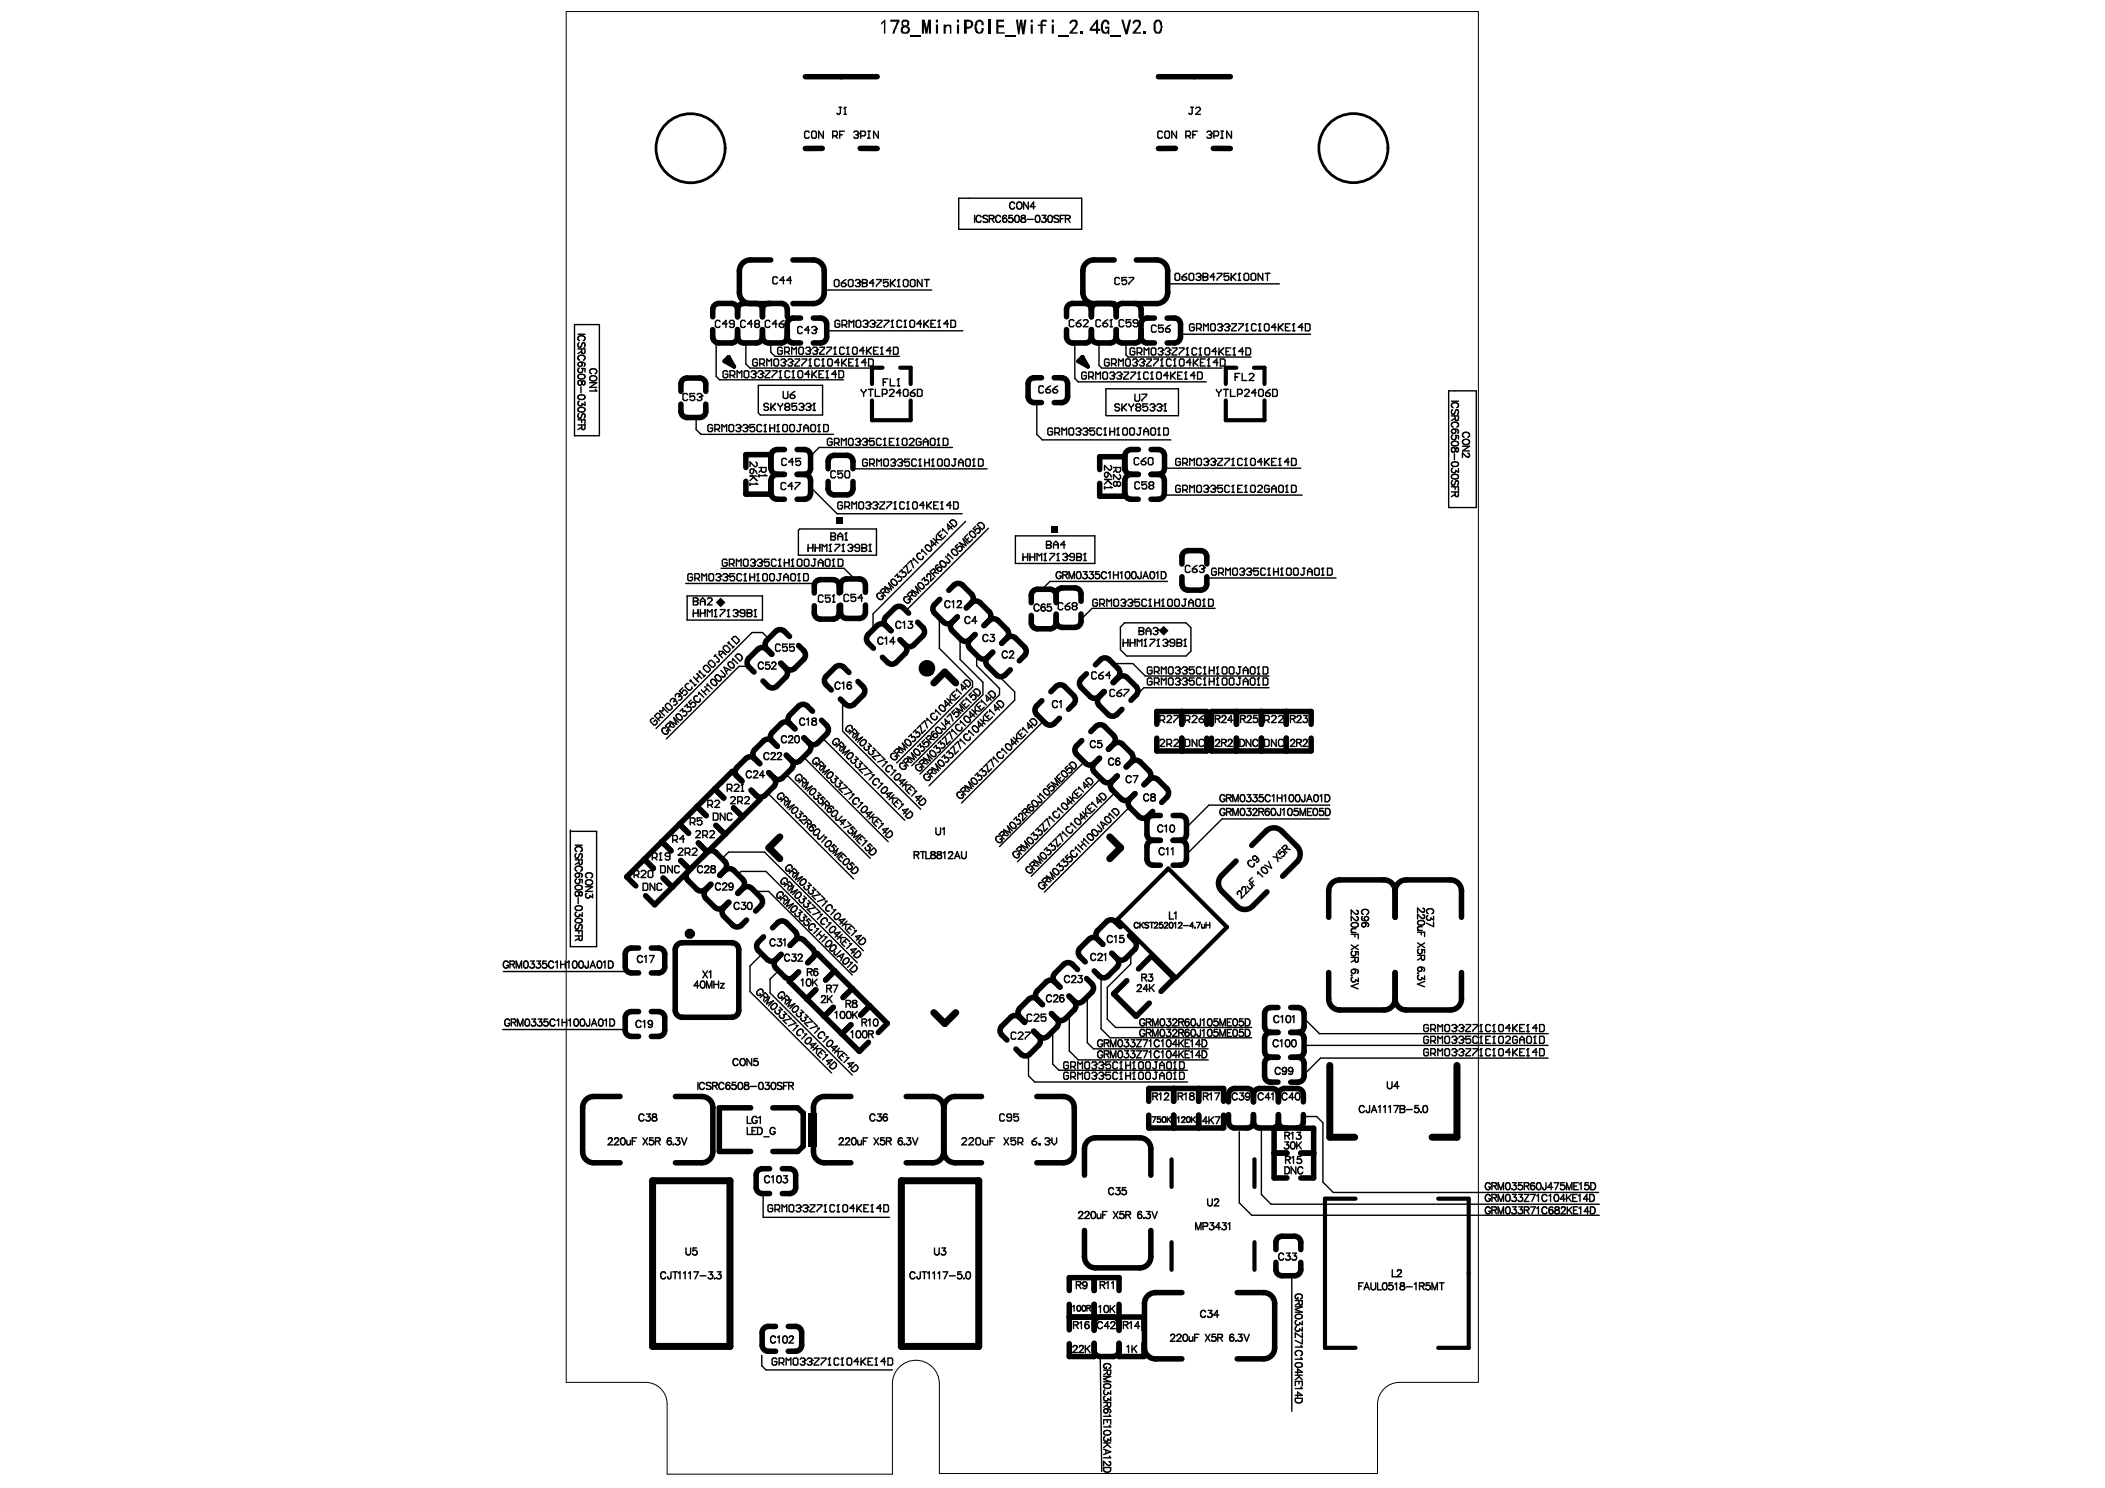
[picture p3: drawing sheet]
<svg xmlns="http://www.w3.org/2000/svg" width="297mm" height="210mm" viewBox="0 0 297 210" stroke-linecap="round" stroke-linejoin="round" font-family="sans-serif">
<g fill="none" stroke="#000" stroke-width=".14">
<path d="M79.9 1.6h128.7v193.4h-11.1a3.1 3.1 0 0 0-3.1 3.1v9.8h-61.8v-12.7a3.3 3.3 0 0 0-3.4-3.3 3.3 3.3 0 0 0-3.3 3.3v12.7h-31.8v-9.9a3 3 0 0 0-3-3h-11.2zM125.9 207.9h.1"/>
<circle cx="97.4" cy="20.9" r="4.9"/>
<circle cx="191" cy="20.9" r="4.9"/>
</g>
<g fill="none" stroke="#000" stroke-width=".39">
<circle cx="97.4" cy="20.9" r="4.9"/>
<circle cx="191" cy="20.9" r="4.9"/>
</g>
<g fill="#000">
<path d="M124.3 3.2l.6-.4v2h-.2v-1.6l-.3 .3h-.1zM125.6 2.8h1.3v.4h-.1l-.2 .4-.4 1.2h-.3v-.1l.7-1.6h-1zM128.5 5h1.5v.2h-1.5zM130.1 2.8h.4l.3 1.2 .2-1.2h.4v2h-.3v-1.2l-.2 1.2h-.3l-.2-1.2v1.2h-.3zM133.2 3.5h.3v.2a.51 .51 0 0 1 .6-.2l.1 .1v1.2h-.2v-.9l-.2-.2a.38 .38 0 0 0-.3 .5v.6h-.3zM137.7 3h.1a.55 .55 0 0 1 .7-.2 .55 .55 0 0 1 .3 .6v.2h-.3a.34 .34 0 0 0-.3-.5 .34 .34 0 0 0-.3 .5h-.1v.4l.1 .1v.3l.2 .2a.38 .38 0 0 0 .4-.5v-.1h.3a.58 .58 0 0 1-.6 .8v.1v-.1a.51 .51 0 0 1-.6-.5l-.1-.1v-.7zM139.5 2.8h.3v2h-.3zM140.6 2.8h1.1v.3h-.8v.5h.8v.3h-.8v.7h.9v.2h-1.2zM141.9 5h1.5v.2h-1.5zM143.4 2.8h.3l.1 1.1 .2-1.1h.3l.1 1.1 .1-1.1h.3l-.3 2.1h-.2l-.2-1.4-.2 1.4h-.2zM146.9 2.9l.1-.1h.6l.1 .1v.2h-.6v.4h.5v.2h-.5v1.1h-.3v-1.1h-.4v-.2h.4zM149.3 5h1.5v.2h-1.5z"/>
<path d="M151 3h.1a.74 .74 0 0 1 .8-.2v.1a.6 .6 0 0 1 0 .9l-.1 .3-.5 .5h.8v.2h-1.2v-.2h.1l.6-.8a.4 .4 0 0 0 0-.7h-.3l-.2 .3-.2-.1zM152.5 4.5h.3v.3h-.3zM155.4 3.1h.1a.53 .53 0 0 1 .7-.3 .53 .53 0 0 1 .3 .7h-.3v-.2a.25 .25 0 0 0-.3-.2 .25 .25 0 0 0-.2 .3l-.1 .1v.3a.63 .63 0 0 0 .4 .8l.2-.1 .1-.4h-.4v-.3h.6v1.1h-.2v-.2l-.4 .2-.1-.1a.35 .35 0 0 1-.4-.4l-.1-.1v-.9zM156.7 5h1.5v.2h-1.5zM158.2 2.8h.3l.4 1.5 .4-1.5h.3l-.5 2.1h-.3zM159.9 3h.1a.57 .57 0 0 1 .8-.1 .6 .6 0 0 1 0 .9l-.2 .4-.4 .4h.8v.2h-1.2v-.2h.1l.6-.8a.4 .4 0 0 0 0-.7h-.3l-.2 .3-.2-.1zM161.4 4.5h.3v.3h-.3zM118 73h1v.9h-1zM148.4 74.2h.9v1h-.9zM101 85l.7-.7 .7 .7-.7 .7zM163.5 89l.7-.7 .7 .7-.7 .7z"/>
<path d="M127.4 3.2v.1a.32 .32 0 0 0 .4 .3 .32 .32 0 0 0 .2-.5h-.5zM127.4 4.1a.37 .37 0 0 0 .4 .5 .37 .37 0 0 0 .3-.5 .4 .4 0 0 0-.7 0zM127.2 3h.1a.51 .51 0 0 1 .7-.2l.1 .1a.42 .42 0 0 1 .1 .7l-.2 .2h.1a.52 .52 0 0 1 .3 .6 .52 .52 0 0 1-.6 .4l-.1 .1-.1-.1a.53 .53 0 0 1-.5-.4 .53 .53 0 0 1 .2-.6l.1-.1-.2-.1z"/>
<path d="M132.1 2.8h.3v.4h-.3zM132.1 3.5h.3v1.3h-.3z"/>
<path d="M135 2.8h.3v.4h-.3zM135 3.5h.3v1.3h-.3z"/>
<path d="M136.4 3.1v.7a.4 .4 0 0 0 .6-.2 .4 .4 0 0 0-.2-.5zM136 2.8h.8a.65 .65 0 0 1 .5 .5 .65 .65 0 0 1-.3 .7l-.6 .1v.7h-.4z"/>
<path d="M145.4 2.8h.3v.4h-.3zM145.4 3.5h.3v1.3h-.3z"/>
<path d="M148.4 2.8h.3v.4h-.3zM148.4 3.5h.3v1.3h-.3z"/>
<path d="M154.7 3.3l-.6 .8h.6zM154.8 2.8h.2v1.3h.2v.3h-.2v.4h-.3v-.4h-.9v-.3z"/>
<path d="M163.1 3.3v.5a.55 .55 0 0 0 .4 .8l.2-.2v-.3h.1l-.1-.9-.3-.2zM163 2.9l.2-.1a.44 .44 0 0 1 .6 .2 .65 .65 0 0 1 .2 .7h.1l-.1 .3a.63 .63 0 0 1-.4 .8 .44 .44 0 0 1-.6-.2 .73 .73 0 0 1-.2-.8v-.5z"/>
</g>
<g fill="none" stroke="#000" stroke-width=".78">
<path d="M113.6 10.8h10.2M163.5 10.8h10.1M108.8 36.7h-2.9a1.56 1.56 0 0 0-1.6 1.5v3.1a1.56 1.56 0 0 0 1.6 1.5h2.9M111.9 36.7h2.8a1.56 1.56 0 0 1 1.6 1.5v3.1a1.56 1.56 0 0 1-1.6 1.5h-2.8M116 20.9h-2.4M121.4 20.9h2.4M157.2 36.7h-2.8a1.56 1.56 0 0 0-1.6 1.5v3.1a1.56 1.56 0 0 0 1.6 1.5h2.8M160.3 36.7h2.9a1.56 1.56 0 0 1 1.6 1.5v3.1a1.56 1.56 0 0 1-1.6 1.5h-2.9M165.9 20.9h-2.4M171.2 20.9h2.4M96.1 57v1a.86 .86 0 0 0 .8 .9h1.8a.86 .86 0 0 0 .9-.9v-1M96.1 55.2v-1a.86 .86 0 0 1 .8-.9h1.8a.86 .86 0 0 1 .9 .9v1"/>
<path d="M100.6 46.5v1a.86 .86 0 0 0 .8 .9h1.8a.86 .86 0 0 0 .9-.9M104.1 43.7a.86 .86 0 0 1 .8-.9h1.8a.86 .86 0 0 1 .9 .9M104.1 47.5a.86 .86 0 0 0 .8 .9h1.8a.86 .86 0 0 0 .9-.9M104.1 43.7a.86 .86 0 0 0-.9-.9h-1.8a.86 .86 0 0 0-.8 .9v1M104.1 43.7v1M104.1 46.5v1M107.6 47.5a.86 .86 0 0 0 .8 .9h1.8a.86 .86 0 0 0 .9-.9M107.6 43.7a.86 .86 0 0 1 .8-.9h1.8a.86 .86 0 0 1 .9 .9v1M107.6 43.7v1M107.6 46.5v1M111.1 47.5a.86 .86 0 0 0 .8 .9h1.1M113 44.9h-1.1a.86 .86 0 0 0-.8 .8v1.8"/>
<path d="M114.8 44.9h1a.86 .86 0 0 1 .9 .8v1.8a.86 .86 0 0 1-.9 .9h-1M147 53.3h-1.1a.86 .86 0 0 0-.8 .8v1.8a.86 .86 0 0 0 .8 .9h1.1M148.8 53.3h1a.86 .86 0 0 1 .9 .8v1.8a.86 .86 0 0 1-.9 .9h-1M150.5 46.5v1a.86 .86 0 0 0 .9 .9h1.8a.86 .86 0 0 0 .8-.9M154 43.7a.86 .86 0 0 1 .9-.9h1.8a.86 .86 0 0 1 .8 .9M154 47.5a.86 .86 0 0 0 .9 .9h1.8a.86 .86 0 0 0 .8-.9M154 43.7a.86 .86 0 0 0-.8-.9h-1.8a.86 .86 0 0 0-.9 .9v1M154 43.7v1M154 46.5v1M157.5 43.7a.86 .86 0 0 1 .9-.9h1.8a.86 .86 0 0 1 .8 .9v1M157.5 43.7v1M157.5 46.5v1"/>
<path d="M161 46.5v1a.86 .86 0 0 1-.8 .9h-1.8a.86 .86 0 0 1-.9-.9M162.9 44.9h-1a.86 .86 0 0 0-.9 .8v1.8a.86 .86 0 0 0 .9 .9h1M164.7 44.9h1a.86 .86 0 0 1 .9 .8v1.8a.86 .86 0 0 1-.9 .9h-1M105.3 67.9v1.8h3.5v-1.8M105.3 65.9v-1.8h3.5v1.8M109.7 66.9a.86 .86 0 0 0-.9 .9v1.8a.86 .86 0 0 0 .9 .8h1M109.7 66.9h1M110.7 63.4h-1a.86 .86 0 0 0-.9 .9v1.8a.86 .86 0 0 0 .9 .8M112.5 63.4h1a.86 .86 0 0 1 .9 .9v1.8a.86 .86 0 0 1-.9 .8M112.5 66.9h1M113.5 66.9a.86 .86 0 0 1 .9 .9v1.8a.86 .86 0 0 1-.9 .8h-1M116.9 67.9v1a.86 .86 0 0 0 .8 .9h1.8a.86 .86 0 0 0 .9-.9v-1"/>
<path d="M116.9 66.1v-1a.86 .86 0 0 1 .8-.9h1.8a.86 .86 0 0 1 .9 .9v1M155.2 68.2v1.8h3.5v-1.8M155.2 66.2v-1.8h3.5v1.8M159.6 66.9a.86 .86 0 0 0-.9 .9v1.8a.86 .86 0 0 0 .9 .8h1M159.6 66.9h1M160.6 63.4h-1a.86 .86 0 0 0-.9 .9v1.8a.86 .86 0 0 0 .9 .8M162.4 63.4h1.1a.86 .86 0 0 1 .8 .9v1.8a.86 .86 0 0 1-.8 .8h-1.1M163.4 66.9a.86 .86 0 0 1 .9 .9v1.8a.86 .86 0 0 1-.9 .8h-1M166.8 79.6v-1.1a.86 .86 0 0 1 .8-.8h1.8a.86 .86 0 0 1 .9 .8v1.1M105.7 94.1l.7 .7M108.9 92.3l-.7-.7a.86 .86 0 0 0-1.3 0l-1.2 1.3a.86 .86 0 0 0 0 1.2M110.2 93.6l.7 .7a.86 .86 0 0 1 0 1.2l-1.3 1.3a.86 .86 0 0 1-1.2 0l-.7-.7"/>
<path d="M111.4 89.8l-.7-.7a.86 .86 0 0 0-1.2 0l-1.3 1.2a.86 .86 0 0 0 0 1.2l.7 .8M112.7 91.1l.7 .7a.86 .86 0 0 1 0 1.2l-1.3 1.3a.86 .86 0 0 1-1.2 0l-.7-.8M114.9 83.7v-1.1a.86 .86 0 0 1 .9-.8h1.8a.86 .86 0 0 1 .8 .8v1.1M114.9 85.4v1.1a.86 .86 0 0 0 .9 .8h1.8a.86 .86 0 0 0 .8-.8v-1.1M116.6 96.6l.7 .7M118.6 83.6v-1.1a.86 .86 0 0 1 .9-.8h1.8a.86 .86 0 0 1 .8 .8v1.1M118.6 85.3v1.1a.86 .86 0 0 0 .9 .8h1.8a.86 .86 0 0 0 .8-.8v-1.1M119.8 94.9l-.7-.8a.86 .86 0 0 0-1.2 0l-1.3 1.3a.86 .86 0 0 0 0 1.2M121.1 96.1l.7 .8a.86 .86 0 0 1 0 1.2l-1.3 1.2a.86 .86 0 0 1-1.2 0l-.7-.7M122.5 90.7l.7 .7M125.7 89l-.7-.8a.86 .86 0 0 0-1.2 0l-1.3 1.3a.86 .86 0 0 0 0 1.2M127 90.2l.7 .8"/>
<path d="M127.7 91a.86 .86 0 0 1 0 1.2l-1.2 1.2a.86 .86 0 0 1-1.3 0l-.7-.7M128.2 86.5l-.7-.7a.86 .86 0 0 0-1.2 0l-1.3 1.2a.86 .86 0 0 0 0 1.3M129.5 87.8l.7 .7a.86 .86 0 0 1 0 1.2l-1.3 1.3a.86 .86 0 0 1-1.2 0M132.6 84.5l-.7 .8a.86 .86 0 0 0 0 1.2l1.3 1.2a.86 .86 0 0 0 1.2 .1M133.9 83.3l.7-.8a.86 .86 0 0 1 1.2 0l1.3 1.3a.86 .86 0 0 1 0 1.2M134.4 87.8a.86 .86 0 0 0 0 1.2l1.2 1.2a.86 .86 0 0 0 1.2 0l.8-.7M135.1 87l-.7 .7M137.1 85a.86 .86 0 0 1 1.2 0l1.3 1.3M137.1 85l-.7 .8M137.6 89.5l-.7 .8a.86 .86 0 0 0 0 1.2l1.2 1.2a.86 .86 0 0 0 1.3 0M138.9 88.3l.7-.8a.86 .86 0 0 1 1.2 0l1.3 1.3a.86 .86 0 0 1 0 1.2M139.4 92.7a.86 .86 0 0 0 0 1.2l1.2 1.3a.86 .86 0 0 0 1.2 0l.8-.7"/>
<path d="M139.6 87.5l-.8 .7M139.6 86.3a.86 .86 0 0 1 0 1.2M140.1 92l-.7 .7M142.1 90a.86 .86 0 0 1 1.2 0l1.3 1.3a.86 .86 0 0 1 0 1.2l-.8 .7M142.1 90l-.7 .7M147 98.8l-.7 .8a.86 .86 0 0 0 0 1.2l1.3 1.2a.86 .86 0 0 0 1.2 0l.7-.7M148.3 97.6l.7-.8a.86 .86 0 0 1 1.2 0l1.3 1.3a.86 .86 0 0 1 0 1.2l-.7 .8M149 84a.86 .86 0 0 0-.8-.9h-1.8a.86 .86 0 0 0-.9 .9v1M149 86.6v1.2a.86 .86 0 0 1-.8 .9h-1.8a.86 .86 0 0 1-.9-.9v-1M152.5 86.6v1a.86 .86 0 0 1-.8 .9h-1.8a.86 .86 0 0 1-.9-.9M152.5 84.8v-1a.86 .86 0 0 0-.8-.9h-1.8a.86 .86 0 0 0-.9 .9v1.2M153.3 95l-.7 .8a.86 .86 0 0 0 0 1.2l1.2 1.3a.86 .86 0 0 0 1.3 0l.7-.8"/>
<path d="M154.6 93.8l.7-.8a.86 .86 0 0 1 1.2 0l1.3 1.3a.86 .86 0 0 1 0 1.2l-.7 .8M155.8 97.6l-.7 .7a.86 .86 0 0 0 0 1.2l1.3 1.3a.86 .86 0 0 0 1.2 0l.7-.7M157.1 96.3l.7-.7a.86 .86 0 0 1 1.3 0l1.2 1.2a.86 .86 0 0 1 0 1.3l-.7 .7M166.8 81.4v1a.86 .86 0 0 0 .8 .8h1.8a.86 .86 0 0 0 .9-.8v-1M93.4 118.7l1.3 1.3M95.9 116.3l1.3 1.2M98.4 113.8l1.2 1.3M98.5 118.9l1.3 1.3M100.8 111.3l1.3 1.3M101 116.4l1.3 1.3M103.5 114l1.3 1.2M104.7 110.2l-1.4-1.4-14.9 14.9 1.3 1.3"/>
<path d="M106 111.5l1.3 1.3-14.9 14.8-1.3-1.3M106.5 107l.7 .7M106.5 107a.86 .86 0 0 0-1.2 0l-1.3 1.3a.86 .86 0 0 0 0 1.2M106.7 112.2a.86 .86 0 0 0 1.2 0M108.5 109l.7 .7M109.2 109.7a.86 .86 0 0 1 0 1.2l-1.3 1.3M109.7 105.2l-.7-.7a.86 .86 0 0 0-1.3 0l-1.2 1.3a.86 .86 0 0 0 0 1.2M111 106.5l.7 .7a.86 .86 0 0 1 0 1.3l-1.3 1.2a.86 .86 0 0 1-1.2 0M111.4 102.1l.8 .7M111.4 102.1a.86 .86 0 0 0-1.2 0l-1.2 1.2a.86 .86 0 0 0 0 1.3l.7 .7M113.4 104.1l.8 .7M114.2 104.8a.86 .86 0 0 1 0 1.2l-1.3 1.3a.86 .86 0 0 1-1.2 0l-.7-.7"/>
<path d="M114.7 100.3l-.8-.7a.86 .86 0 0 0-1.2 0l-1.3 1.3a.86 .86 0 0 0 0 1.2M115.9 101.6l.8 .7a.86 .86 0 0 1 0 1.2l-1.3 1.3a.86 .86 0 0 1-1.2 0M152.7 104.5l-.8 .7a.86 .86 0 0 0 0 1.2l1.3 1.3a.86 .86 0 0 0 1.2 0l.8-.7-.8 .7a.86 .86 0 0 0 0 1.2l1.3 1.3a.86 .86 0 0 0 1.2 0l.7-.8M153.9 103.2l.8-.7a.86 .86 0 0 1 1.2 0l1.2 1.2a.86 .86 0 0 1 0 1.2l-.7 .8 .8-.7a.86 .86 0 0 1 1.2 0l1.2 1.2a.86 .86 0 0 1 0 1.3l-.7 .7 .8-.7a.86 .86 0 0 1 1.2 0l1.2 1.2a.86 .86 0 0 1 0 1.3l-.7 .7 .8-.7a.86 .86 0 0 1 1.2 0l1.3 1.2a.86 .86 0 0 1 0 1.3l-.8 .7M157.7 109.5l-.8 .7a.86 .86 0 0 0 0 1.2l1.3 1.3a.86 .86 0 0 0 1.2 0l.7-.7M160.2 112l-.8 .7a.86 .86 0 0 0 0 1.2l1.3 1.3a.86 .86 0 0 0 1.2 0l.8-.7M162.7 118.5a.86 .86 0 0 0-.9 .9v1.8a.86 .86 0 0 0 .9 .8h1M162.7 118.5h1M163.2 104.1v1.8h3.5v-1.8M163.2 102.2v-1.8h3.5v1.8M163.7 115h-1a.86 .86 0 0 0-.9 .9v1.8a.86 .86 0 0 0 .9 .8M165.5 115h1.1a.86 .86 0 0 1 .8 .9v1.8a.86 .86 0 0 1-.8 .8"/>
<path d="M166.6 118.5a.86 .86 0 0 1 .8 .9v1.8a.86 .86 0 0 1-.8 .8h-1.1M166.6 118.5h-1.1M166.8 104.1v1.8h3.5v-1.8M166.8 102.2v-1.8h3.5v1.8M171 104.1v1.8h14v-1.8M171 102.2v-1.8h14v1.8M174.5 100.4v1.8M174.5 104.1v1.8M176.6 119.3l2.1-2.1a1.56 1.56 0 0 1 2.2 0l2.1 2.2a1.56 1.56 0 0 1 0 2.2M178 100.4v1.8M178 104.1v1.8M181.5 100.4v1.8"/>
<path d="M181.5 104.1v1.8M90.1 133.7h-1a.86 .86 0 0 0-.9 .9v1.8a.86 .86 0 0 0 .9 .8h1M90.9 121.2l1.3 1.3M91.9 133.7h1a.86 .86 0 0 1 .9 .9v1.8a.86 .86 0 0 1-.9 .8h-1M93.6 123.9l1.3 1.2M95.6 133.3l.3-.2 .4-.1h7a.97 .97 0 0 1 1 1v8.5a.98 .98 0 0 1-1 1h-7a.97 .97 0 0 1-1-1v-8.5l.1-.4zM96.1 121.4l1.2 1.3M97.1 123a.86 .86 0 0 0 0 1.2l1.2 1.3a.86 .86 0 0 0 1.2 0l.8-.8M99.8 120.2a.86 .86 0 0 1 1.2 0l1.3 1.3a.86 .86 0 0 1 0 1.2l-.8 .8M100.3 124.8l-.7 .7a.86 .86 0 0 0 0 1.2l1.3 1.3a.86 .86 0 0 0 1.2 0l.7-.7M101.6 123.5l.7-.7a.86 .86 0 0 1 1.2 0l1.3 1.2a.86 .86 0 0 1 0 1.3l-.7 .7M102.9 127.3l-.8 .7a.86 .86 0 0 0 0 1.3l1.3 1.2a.86 .86 0 0 0 1.2 0l.7-.7"/>
<path d="M104.1 126l.8-.7a.86 .86 0 0 1 1.2 0l1.2 1.3a.86 .86 0 0 1 0 1.2l-.7 .7M107.7 132.1l-.7 .8a.86 .86 0 0 0 0 1.2l1.3 1.3a.86 .86 0 0 0 1.2 0M109 130.9l.7-.7a.86 .86 0 0 1 1.3 0l1.2 1.2a.86 .86 0 0 1 0 1.2l-.7 .8M109.5 135.4a.86 .86 0 0 0 0 1.2l1.3 1.2a.86 .86 0 0 0 1.2 0M110.2 134.6l-.7 .8M112.2 132.6a.86 .86 0 0 1 1.2 0l1.3 1.3a.86 .86 0 0 1 0 1.2M112.7 137.1l-1.3 1.3 9.9 9.9 1.3-1.3M114 135.8l1.3-1.3 9.9 9.9-1.3 1.3M115.1 139.6l-1.3 1.3M117.8 137l-1.3 1.2M120.3 139.4l-1.3 1.3M148.8 138.5l.8 .7"/>
<path d="M148.8 138.5a.86 .86 0 0 0-1.2 0l-1.2 1.3a.86 .86 0 0 0 0 1.2M152.1 136.8l-.8-.8a.86 .86 0 0 0-1.2 0l-1.3 1.3a.86 .86 0 0 0 0 1.2M153.3 138l.8 .8a.86 .86 0 0 1 0 1.2l-1.3 1.2a.86 .86 0 0 1-1.2 0M154.9 132.5a.86 .86 0 0 0-1.2 0l-1.3 1.2a.86 .86 0 0 0 0 1.3l.7 .7M154.9 132.5l.7 .7M156.9 134.5l.7 .7M157.6 135.2a.86 .86 0 0 1 0 1.2l-1.2 1.3a.86 .86 0 0 1-1.3 0l-.7-.7M158.1 130.7l-.7-.7a.86 .86 0 0 0-1.2 0l-1.3 1.3a.86 .86 0 0 0 0 1.2M159 138.3l-1.9 1.9 3.2 3.2 1.9-1.9M159.4 132l.7 .7a.86 .86 0 0 1 0 1.2l-1.3 1.3a.86 .86 0 0 1-1.2 0M160.7 136.7l1.8-1.9 3.2 3.2-1.9 1.9M174.4 121.5l-2 2a1.56 1.56 0 0 0 0 2.2l2.1 2.1a1.56 1.56 0 0 0 2.3 0l2-2"/>
<path d="M183 121.6l-2 2M187.5 129.4v-3.7a1.56 1.56 0 0 1 1.6-1.6h6.2a1.56 1.56 0 0 1 1.6 1.6v3.7M187.5 137.2v3.7a1.56 1.56 0 0 0 1.6 1.6h6.2a1.56 1.56 0 0 0 1.6-1.6v-3.7M196.9 129.4v-3.7a1.56 1.56 0 0 1 1.5-1.6h6.3a1.56 1.56 0 0 1 1.5 1.6v3.7M196.9 137.2v3.7a1.56 1.56 0 0 0 1.5 1.6h6.3a1.56 1.56 0 0 0 1.5-1.6v-3.7M87.5 154.7h-3.7a1.56 1.56 0 0 0-1.6 1.5v6.3a1.56 1.56 0 0 0 1.6 1.5h3.7M90.1 142.7h-1a.86 .86 0 0 0-.9 .9v1.7a.86 .86 0 0 0 .9 .9h1M91.9 142.7h1a.86 .86 0 0 1 .9 .9v1.7a.86 .86 0 0 1-.9 .9h-1M95.3 154.7h3.7a1.56 1.56 0 0 1 1.6 1.5v6.3a1.56 1.56 0 0 1-1.6 1.5h-3.7M105.9 156.3h-4.4v6.1h4.4M109.1 156.3h3.5l.7 .7v4.7l-.7 .7h-3.5M117.6 142.1l-1.3 1.3"/>
<path d="M120.1 144.6l-1.3 1.3M120.1 154.7h-3.8a1.56 1.56 0 0 0-1.5 1.5v6.3a1.56 1.56 0 0 0 1.5 1.5h3.8M122.7 141.9l-1.3 1.3M127.9 154.7h3.7a1.56 1.56 0 0 1 1.6 1.5v6.3a1.56 1.56 0 0 1-1.6 1.5h-3.7M138.5 154.7h-3.7a1.56 1.56 0 0 0-1.6 1.5v6.3a1.56 1.56 0 0 0 1.6 1.5h3.7M144.6 144.2l-.8-.7a.86 .86 0 0 0-1.2 0l-1.2 1.3a.86 .86 0 0 0 0 1.2l.7 .7M145.8 145.5l.8 .7a.86 .86 0 0 1 0 1.2l-1.3 1.3a.86 .86 0 0 1-1.2 0l-.7-.7M146.3 154.7h3.7a1.56 1.56 0 0 1 1.6 1.5v6.3a1.56 1.56 0 0 1-1.6 1.5h-3.7M147.1 141.7l-.7-.7a.86 .86 0 0 0-1.2 0l-1.3 1.2a.86 .86 0 0 0 0 1.2l.7 .8M150.8 140.5l.8 .7M151.6 141.2a.86 .86 0 0 1 0 1.3l-1.3 1.2a.86 .86 0 0 1-1.2 0l-.7-.7 .7 .7a.86 .86 0 0 1 0 1.2l-1.3 1.3a.86 .86 0 0 1-1.2 0l-.7-.8M162.1 157.3v1.8h10.6v-1.8"/>
<path d="M162.1 155.4v-1.9h10.6v1.9M165.6 153.5v1.9M165.6 157.3v1.8M169.1 153.5v1.9M169.1 157.3v1.8M169.2 153.5v1.9M169.2 157.3v1.8M173.4 157.2v1.1a.86 .86 0 0 0 .8 .8h1.8a.86 .86 0 0 0 .9-.8M176.9 154.4a.86 .86 0 0 0-.9-.9h-1.8a.86 .86 0 0 0-.8 .9v1M176.9 154.4v1M176.9 157.2v1.1M176.9 154.4a.86 .86 0 0 1 .8-.9h1.8a.86 .86 0 0 1 .9 .9v1"/>
<path d="M179.3 145.6a.86 .86 0 0 0-.9 .9v1.8a.86 .86 0 0 0 .9 .8M179.3 149.1a.86 .86 0 0 0-.9 .9v1.8a.86 .86 0 0 0 .9 .9h1M179.3 145.6h1M179.3 149.1h1M180.3 142.1h-1a.86 .86 0 0 0-.9 .9v1.8a.86 .86 0 0 0 .9 .8M180.4 157.2v1.1a.86 .86 0 0 1-.9 .8h-1.8a.86 .86 0 0 1-.8-.8M180.4 157.2v1.1a.86 .86 0 0 0 .9 .8h1.8a.86 .86 0 0 0 .8-.8v-1.1M180.4 155.4v-1a.86 .86 0 0 1 .9-.9h1.8a.86 .86 0 0 1 .8 .9v1M181.6 159.2h-1.8v7h1.8M182.1 142.1h1.1a.86 .86 0 0 1 .8 .9v1.8a.86 .86 0 0 1-.8 .8M182.1 145.6h1.1M182.1 149.1h1.1"/>
<path d="M183.2 145.6a.86 .86 0 0 1 .8 .9v1.8a.86 .86 0 0 1-.8 .8M183.2 149.1a.86 .86 0 0 1 .8 .9v1.8a.86 .86 0 0 1-.8 .9h-1.1M183.6 159.2h1.8v7h-1.8M108.6 164.9h-1a.86 .86 0 0 0-.9 .8v1.8a.86 .86 0 0 0 .9 .9h1M110.4 164.9h1a.86 .86 0 0 1 .9 .8v1.8a.86 .86 0 0 1-.9 .9h-1M153 173.6v3.7a1.56 1.56 0 0 0 1.6 1.5l6.2 .1a1.56 1.56 0 0 0 1.6-1.6v-3.7M153 165.8v-3.7a1.56 1.56 0 0 1 1.6-1.6h6.2a1.56 1.56 0 0 1 1.6 1.6v3.7M179.8 162.7h1.8M180 178.1v1a.86 .86 0 0 0 .9 .9h1.8a.86 .86 0 0 0 .9-.9v-1M180 176.3v-1.1a.86 .86 0 0 1 .9-.8h1.8a.86 .86 0 0 1 .9 .8v1.1M183.6 162.7h1.8M109.4 187.1h-1a.86 .86 0 0 0-.9 .9v1.8a.86 .86 0 0 0 .9 .8h1"/>
<path d="M111.2 187.1h1.1a.86 .86 0 0 1 .8 .9v1.8a.86 .86 0 0 1-.8 .8h-1.1M150.9 182v-1.8h7v1.8M150.9 184v3.6M150.9 185.8h7M150.9 185.8h3.5M154.4 190.5a.86 .86 0 0 0 .9 .9h1.8a.86 .86 0 0 0 .8-.9M154.4 186.6a.86 .86 0 0 1 .9-.8h1.8a.86 .86 0 0 1 .8 .8M154.4 180.2v1.8M154.4 184v3.7M154.4 189.5v1.9h-3.5v-1.9M157.9 189.5v1.9h3.5v-1.9M157.9 184v3.7"/>
<path d="M157.9 185.8h3.5v1.8M166.8 182.3h-3.7a1.56 1.56 0 0 0-1.6 1.6v6.2a1.56 1.56 0 0 0 1.6 1.6h3.7M174.6 182.3h3.7a1.56 1.56 0 0 1 1.6 1.6v6.2a1.56 1.56 0 0 1-1.6 1.6h-3.7"/>
</g>
<g fill="none" stroke="#000" stroke-width=".2">
<path d="M114.2 18.7l-.2-.2h-.3l-.2 .2v.6l.2 .2h.3l.2-.2M114.7 18.5h.3l.2 .2v.6l-.2 .2h-.3l-.2-.2v-.6zM116.2 18.5v1l-.7-1v1M117.5 19.2h.5l.2-.2v-.3l-.2-.2h-.5v1M117.8 19.2l.4 .3M118.4 15.1h.4M118.5 19h.3M118.6 15.1v.9l-.2 .1h-.1l-.2-.1M119.1 16.1h.3M119.2 18.5h-.7v1M119.3 15.1h.1M119.3 15.1v1"/>
<path d="M119.3 15.1l-.2 .2M120.5 18.7l.1-.2h.4l.1 .2v.1M120.8 19h.2M121 19l.1 .2v.1l-.1 .2h-.4l-.1-.2M121.1 18.8h.1M121.1 18.8l-.1 .2M121.5 19.2h.5l.1-.2v-.3l-.1-.2h-.5v1M122.5 18.5h.3M122.5 19.5h.3M122.6 18.5v1M123.9 18.5v1l-.6-1v1M164 18.7l-.1-.2h-.4l-.1 .2v.6l.1 .2h.4l.1-.2"/>
<path d="M164.5 18.5h.4l.1 .2v.6l-.1 .2h-.4l-.1-.2v-.6zM166 18.5v1l-.6-1v1M167.3 19.2h.5l.2-.2v-.3l-.2-.2h-.5v1M167.7 19.2l.3 .3M168.1 15.1h.3M168.2 15.1v.9l-.1 .1h-.2l-.2-.1M168.3 19h.4M168.7 15.3l.2-.2h.3l.2 .2v.2l-.7 .6h.7M169 18.5h-.7v1M170.3 18.7l.2-.2h.3l.2 .2v.1M170.6 19h.2M170.8 19l.2 .2v.1l-.2 .2h-.3l-.2-.2"/>
<path d="M171 18.8h.1M171 18.8l-.2 .2M171.3 19.2h.5l.2-.2v-.3l-.2-.2h-.5v1M172.3 18.5h.3M172.3 19.5h.3M172.5 18.5v1M173.8 18.5v1l-.7-1v1M109.7 39.2l-.1-.2h-.4l-.1 .2v.7l.1 .1h.4l.1-.1M110.7 39.5h-.7l.5-.5v1M111.7 39.5h-.7l.5-.5v1M117.7 39.6l.2-.2h.3l.2 .2v.7l-.2 .1h-.3l-.2-.1zM118.7 39.9h.5l.2 .2v.2l-.2 .1h-.3l-.2-.1z"/>
<path d="M119.4 39.4l-.7 .5M119.7 39.6l.2-.2h.3l.2 .2v.7l-.2 .1h-.3l-.2-.1zM120.7 39.6l.2-.2h.3l.2 .2v.2M121 39.9h.2M121.2 39.9l.2 .2v.2l-.2 .1h-.3l-.2-.1M121.4 39.8h.1M121.4 39.8l-.2 .1M121.7 39.9h.1M121.7 39.4h.5l.2 .2v.2l-.2 .1 .2 .2v.2l-.2 .1h-.5zM121.7 39.9h.5M123.3 39.9h-.6l.5-.5v1M123.7 39.4h.6v.2l-.6 .7v.1"/>
<path d="M125.3 39.4h-.6v.5l.5-.1 .1 .1v.4l-.1 .1h-.4l-.1-.1M125.7 39.4v1M125.8 39.9l.5 .5M126.3 39.4l-.6 .7M126.8 39.4h.1M126.8 39.4v1M126.8 39.4l-.2 .2M127.5 39.6l.1-.2h.4l.1 .2v.7l-.1 .1h-.4l-.1-.1zM128.5 39.6l.1-.2h.4l.1 .2v.7l-.1 .1h-.4l-.1-.1zM130.1 39.4v1l-.6-1v1M130.4 39.4h.7M130.8 39.4v1"/>
<path d="M135.3 28h17.3v4.3h-17.3zM137.5 30.4v1M138.4 30.6a.36 .36 0 0 0-.4-.2 .36 .36 0 0 0-.3 .4v.2a.36 .36 0 0 0 .3 .4 .36 .36 0 0 0 .4-.3M139.4 30.5l-.3-.1-.4 .1 .1 .3 .5 .1 .1 .2v.1l-.3 .2-.4-.2M139.6 30.9l.6-.1 .1-.1-.1-.2-.6-.1v1M139.9 30.9l.4 .5M141.2 30.6a.36 .36 0 0 0-.4-.2 .36 .36 0 0 0-.3 .4v.2a.36 .36 0 0 0 .3 .4 .36 .36 0 0 0 .4-.3M142 30.5v-.1a.32 .32 0 0 0-.5 .2v.4M142.9 30.4h-.5l-.1 .4a.35 .35 0 0 1 .6 0 .35 .35 0 0 1-.1 .5 .35 .35 0 0 1-.5-.1M143.2 28.7a.36 .36 0 0 0-.4-.2 .36 .36 0 0 0-.3 .4v.2a.36 .36 0 0 0 .3 .4 .36 .36 0 0 0 .4-.2M143.3 30.4a.32 .32 0 0 1 .5 .2v.2a.42 .42 0 0 1-.3 .6 .63 .63 0 0 1-.2-1zM143.5 28.6l.1-.1a.46 .46 0 0 1 .6 .5 .46 .46 0 0 1-.6 .4l-.1-.3z"/>
<path d="M144.2 30.4v.3l.4 .2 .1 .1a.33 .33 0 0 1-.3 .4 .33 .33 0 0 1-.3-.4l.1-.1 .4-.2 .1-.2a.37 .37 0 0 0-.5-.1zM144.9 30.9h.9M145.1 28.5v1l-.7-1v1M146.1 29.2h-.7l.4-.7v1M146.2 30.4a.32 .32 0 0 1 .5 .2l.1 .2a.42 .42 0 0 1-.4 .6 .63 .63 0 0 1-.2-1zM147.1 30.4h.5l-.3 .4a.33 .33 0 0 1 .2 .5 .33 .33 0 0 1-.5-.1M148 30.4a.32 .32 0 0 1 .5 .2v.2a.42 .42 0 0 1-.4 .6 .63 .63 0 0 1-.1-1zM149.4 30.5l-.2-.1-.5 .1 .1 .3 .5 .1 .1 .2v.1l-.2 .2-.5-.2M149.6 30.9h.4M150.2 30.4h-.6v1M150.3 30.9l.6-.1 .1-.1v-.2l-.7-.1v1M150.7 30.9l.3 .5"/>
<path d="M158 39.3l-.2-.2h-.3l-.2 .2v.7l.2 .1h.3l.2-.1M159 39.1h-.7v.5l.3-.1h.2l.2 .1v.4l-.2 .1h-.3l-.2-.1M159.3 39.1h.7v.2l-.7 .7v.1M166 38.6h.3l.2 .1v.7l-.2 .2h-.3l-.2-.2v-.7zM166.8 39.1h.5l.2 .1v.2l-.2 .2h-.3l-.2-.2zM167.5 38.6l-.7 .5M167.8 38.7l.2-.1h.3l.1 .1v.7l-.1 .2h-.3l-.2-.2zM168.8 38.7l.1-.1h.4l.1 .1v.2M169.1 39.1h.2M169.3 39.1l.1 .1v.2l-.1 .2h-.4l-.1-.2M169.4 38.9h.1M169.4 38.9l-.1 .2"/>
<path d="M169.8 39.1h.1M169.8 38.6h.5l.1 .1v.2l-.1 .2 .1 .1v.2l-.1 .2h-.5zM169.8 39.1h.5M171.4 39.1h-.6l.5-.5v1M171.8 38.6h.6v.1l-.6 .7v.2M173.4 38.6h-.7v.5l.4-.2h.1l.2 .2v.3l-.2 .2h-.3l-.2-.2M173.7 38.6v1M173.9 39.1l.5 .5M174.4 38.6l-.7 .6M174.7 39.6h.4M174.9 38.6h.1M174.9 38.6v1"/>
<path d="M174.9 38.6l-.2 .1M175.7 38.6h.3l.2 .1v.7l-.2 .2h-.3l-.2-.2v-.7zM176.5 38.7l.2-.1h.3l.2 .1v.7l-.2 .2h-.3l-.2-.2zM178.2 38.6v1l-.7-1v1M178.5 38.6h.7M178.8 38.6v1M81.1 45.8h3.5v15.7h-3.5zM81.6 47.1h.9M81.6 49.2h.9v.6l-.2 .1-.2-.1v-.6M81.6 59.2h.9v.6M81.6 59.9h.9v.7h-.2l-.2-.1v-.6M81.6 57.6l.4-.1a.43 .43 0 0 1 .5 .3 .54 .54 0 0 1-.5 .3 .54 .54 0 0 1-.4-.4z"/>
<path d="M81.6 55.8l.4-.1a.43 .43 0 0 1 .5 .4 .57 .57 0 0 1-.9 0zM81.6 52.9l.4-.1a.43 .43 0 0 1 .5 .4 .54 .54 0 0 1-.5 .3 .54 .54 0 0 1-.4-.4zM81.6 53.7h.4l.2 .5 .2 .1a.33 .33 0 0 0 0-.6l-.2 .1-.1 .4-.2 .1-.3-.1v-.3zM81.7 48.3l-.1 .3 .1 .4 .3-.1 .2-.5 .1-.1 .2 .3-.1 .4M81.7 58.3l-.1 .3 .1 .4 .3-.1 .2-.5 .1-.1 .2 .3-.1 .4M81.7 56.6a.33 .33 0 0 0-.1 .6 .34 .34 0 0 0 .6-.3l.3 .3v-.5M81.7 51.9a.35 .35 0 0 0-.1 .5 .35 .35 0 0 0 .5 .1 .35 .35 0 0 0 0-.5h.4v.5M81.8 48.1a.36 .36 0 0 1-.2-.5 .36 .36 0 0 1 .3-.2h.3a.36 .36 0 0 1 .3 .2 .36 .36 0 0 1-.2 .5M81.8 50.8a.36 .36 0 0 1-.2-.4 .36 .36 0 0 1 .3-.3h.3a.36 .36 0 0 1 .3 .3 .36 .36 0 0 1-.2 .4M81.9 51.1a.47 .47 0 0 1 .6 .4l-.1 .2M82 54.6v.8M82.1 59.2v.4"/>
<path d="M82.1 49.6l-.5 .3M83.2 54h1l-1 .6h1M83.4 53.1a.48 .48 0 0 1 .5-.1 .48 .48 0 0 1 .3 .6 .49 .49 0 0 1-.7 .2 .49 .49 0 0 1-.2-.6zM83.4 52.7a.36 .36 0 0 1-.2-.4 .36 .36 0 0 1 .4-.3h.2a.36 .36 0 0 1 .4 .3 .36 .36 0 0 1-.2 .4M84 54.9l.2 .3h-1M97 55.7l-.1-.2h-.4l-.1 .2v.6l.1 .2h.4l.1-.2M98 55.5h-.6v.5l.3-.2h.2l.1 .2v.3l-.1 .2h-.4l-.1-.2M98.2 58.9v1.7l.7 .7h18.7M98.4 55.7l.1-.2h.4l.1 .2v.1M98.7 56h.2M98.9 56l.1 .2v.1l-.1 .2h-.4l-.1-.2M99 55.8h.1"/>
<path d="M99 55.8l-.1 .2M101.1 48.5v4.6l.4 .5h17.5M101.6 45.4l-.1-.2h-.4l-.1 .2v.6l.1 .2h.4l.1-.2M102.6 45.7h-.7l.5-.5v1M102.7 52.5l-.2-.2h-.3l-.2 .2v.6l.2 .2h.3l.2-.2v-.3h-.3M103 53h.5l.2-.2v-.3l-.2-.2h-.5v1M103.4 53l.3 .3M103.6 45.7h-.5l-.2-.2v-.1l.2-.2h.3l.2 .2v.6l-.2 .2h-.3l-.2-.2M104 53.3v-1l.3 .3 .4-.3v1M105 52.5l.2-.2h.3l.2 .2v.6l-.2 .2h-.3l-.2-.2zM105.2 45.4l-.2-.2h-.3l-.2 .2v.6l.2 .2h.3l.2-.2M105.3 48.5v2.8l.5 .6h17.1l.1-.1"/>
<path d="M106 52.5l.2-.2h.3l.2 .2v.1M106.2 45.7h-.7l.5-.5v1M106.3 52.8h.2M106.5 52.8l.2 .2v.1l-.2 .2h-.3l-.2-.2M106.5 59.9h-.7v.5l.4-.2h.1l.2 .2v.3l-.2 .2h-.3l-.2-.2M106.7 52.6h.1M106.7 52.6l-.2 .2M106.7 45.7h.3M106.7 45.7l-.2 .2v.1l.2 .2h.3l.2-.2v-.1l-.2-.2M106.7 45.7l-.2-.2v-.1l.2-.2h.3l.2 .2v.1l-.2 .2M106.9 50.8l-.2-.2h-.3l-.2 .2v.7l.2 .1h.3l.2-.1v-.4h-.3M107 52.5l.2-.2h.3l.1 .2v.1"/>
<path d="M107 54.4h9.1v4.1h-8.8l-.3-.2zM107.2 51.3h.5l.2-.2v-.3l-.2-.2h-.5v1M107.3 52.8h.2M107.5 52.8l.1 .2v.1l-.1 .2h-.3l-.2-.2M107.5 51.3l.4 .3M107.6 52.6h.1M107.6 52.6l-.1 .2M108 59.9h.1M108 52.3h.6v.2l-.6 .6v.2h.6M108 59.9v1M108 59.9l-.2 .2M108.2 51.6v-1l.3 .4 .4-.4v1"/>
<path d="M108.5 57.1l-.2-.2h-.3l-.2 .2v.1l.2 .2h.3l.2 .2v.1l-.2 .2h-.3l-.2-.2M108.6 59.9v1M108.7 45.4l-.2-.2h-.3l-.2 .2v.6l.2 .2h.3l.2-.2M108.8 48.6v1.1l.5 .6h17.6M108.8 56.9v1M108.9 57.4l.5 .5M109 52.3h.6v.2l-.6 .6v.2M109.2 50.8l.2-.2h.3l.2 .2v.7l-.2 .1h-.3l-.2-.1zM109.3 59.9v1M109.4 56.9l-.6 .7M109.6 45.7h-.6l.5-.5v1M109.8 56.9v.2l.3 .3"/>
<path d="M109.8 59.9h.1M109.8 59.9v1M109.8 59.9l-.2 .2M110 53.3h.3M110 45.7h.5l.1 .2v.1l-.1 .2h-.4l-.1-.2zM110.1 57.4v.5M110.1 52.3h.1M110.1 52.3v1M110.1 52.3l-.1 .2M110.2 50.8l.2-.2h.3l.1 .2v.2M110.4 49.1l-.2-.1h-.3l-.2 .1v.7l.2 .2h.3l.2-.2v-.3h-.3M110.4 56.9v.2l-.3 .3"/>
<path d="M110.5 55.2v.8l.2 .2h.3l.2-.2v-.8M110.5 51.1h.2M110.6 45.2l-.6 .5M110.7 51.1l.1 .2v.2l-.1 .1h-.3l-.2-.1M110.7 49.6h.5l.2-.1v-.4l-.2-.1h-.5v1M110.8 51h.1M110.8 51l-.1 .1M110.9 57.4l-.1-.2v-.1l.1-.2h.4l.1 .2v.1l-.1 .2M110.9 57.4h.4M110.9 57.4l-.1 .2v.1l.1 .2h.4l.1-.2v-.1l-.1-.2M111.1 49.6l.3 .4M111.2 50.8l.1-.2h.4l.1 .2v.2"/>
<path d="M111.4 52.5l-.1-.2h-.4l-.1 .2v.6l.1 .2h.4l.1-.2M111.5 55.7h.5l.2 .2v.1l-.2 .2h-.3l-.2-.2zM111.5 51.1h.2M111.7 51.1l.1 .2v.2l-.1 .1h-.4l-.1-.1M111.7 50v-1l.3 .3 .4-.3v1M111.8 53.3h.3M111.8 51h.1M111.8 51l-.1 .1M111.9 52.3h.1M111.9 52.3v1M111.9 52.3l-.1 .2M112.2 55.2l-.7 .5"/>
<path d="M112.2 50.6h.6v.2l-.6 .7v.1h.6M112.4 56.9h-.6v.5l.3-.2h.1l.2 .2v.3l-.2 .2h-.3l-.1-.2M112.7 49.1l.2-.1h.3l.2 .1v.7l-.2 .2h-.3l-.2-.2zM112.7 57.1l.2-.2h.3l.2 .2v.1M112.8 52.3h.3l.2 .2v.6l-.2 .2h-.3l-.2-.2v-.6zM112.8 59.9h.3M112.9 59.9v.8l-.1 .2h-.2l-.2-.2M113.1 57.4h.1M113.2 50.6h.6v.2l-.6 .7v.1M113.2 46.2l-.1-.1h-.4l-.1 .1v.7l.1 .2h.4l.1-.2M113.2 57.4l.2 .2v.1l-.2 .2h-.3l-.2-.2M113.4 57.2h.1"/>
<path d="M113.4 57.2l-.2 .2M113.7 49.1l.2-.1h.3l.2 .1v.2M113.7 57.1l.2-.2h.3l.2 .2v.1M114 49.5h.2M114.1 57.4h.1M114.2 51.6h.3M114.2 49.5l.2 .1v.2l-.2 .2h-.3l-.2-.2M114.2 46.6h-.6l.5-.5v1M114.2 57.4l.2 .2v.1l-.2 .2h-.3l-.2-.2M114.2 52.8h-.6l.5-.5v1M114.3 50.6h.1M114.3 50.6v1"/>
<path d="M114.3 50.6l-.1 .2M114.4 49.3h.1M114.4 49.3l-.2 .2M114.4 57.2h.1M114.4 57.2l-.2 .2M114.5 46.2l.2-.1h.3l.2 .1v.2M114.6 52.3v1M114.7 49.1l.2-.1h.3l.1 .1v.2M114.7 57.9h.4M114.7 52.8l.5 .5M114.9 46.6h.1M114.9 56.9h.1"/>
<path d="M114.9 56.9v1M114.9 56.9l-.2 .2M115 49.5h.2M115 46.6l.2 .1v.2l-.2 .2h-.3l-.2-.2M115.2 49.5l.1 .1v.2l-.1 .2h-.3l-.2-.2M115.2 46.4h.1M115.2 46.4l-.2 .2M115.2 52.3l-.6 .7M115.3 49.3h.1M115.3 49.3l-.1 .2M115.6 59.9h.1M115.6 59.9v1"/>
<path d="M115.6 59.9l-.2 .2M115.6 52.8h.3M115.6 50.8l-.1-.2h-.4l-.1 .2v.7l.1 .1h.4l.1-.1M115.7 49h.6v.1l-.6 .7v.2h.6M116 51.6h.3M116.1 50.6h.1M116.1 50.6v1M116.1 50.6l-.1 .2M116.2 52.3h-.6v1h.6M116.2 59.9h.5l.2 .2v.6l-.2 .2h-.5zM116.4 40.9h15.1M116.6 53.3h.3"/>
<path d="M116.7 49h.6v.1l-.6 .7v.2M116.7 52.3h.1M116.7 52.3v1M116.7 52.3l-.1 .2M116.8 46.7h19.1M116.8 50.8l.2-.2h.3l.2 .2v.7l-.2 .1h-.3l-.2-.1zM117.7 50h.3M117.8 49h.1M117.8 49v1M117.8 49l-.1 .1M118 52.8h-.6l.5-.5v1M118.4 52.3h.5l.1 .2v.6l-.1 .2h-.5z"/>
<path d="M118.4 51.1h-.6l.5-.5v1M118.5 45.4l-.2-.2h-.3l-.2 .2v.6l.2 .2h.3l.2-.2v-.3h-.3M118.8 50.6v1M118.8 45.8h.5l.2-.1v-.3l-.2-.2h-.5v1M118.9 51.1l.5 .5M119.1 49.1l-.1-.1h-.3l-.2 .1v.7l.2 .2h.3l.1-.2M119.2 45.8l.3 .4M119.4 50.6l-.6 .7M119.5 50h.3M119.6 49h.1M119.6 49v1M119.6 49l-.1 .1"/>
<path d="M119.8 51.1h.3M119.8 46.2v-1l.3 .3 .4-.3v1M120.3 49.1l.2-.1h.3l.2 .1v.7l-.2 .2h-.3l-.2-.2zM120.4 50.6h-.6v1h.6M120.8 51.6h.3M120.8 45.4l.2-.2h.3l.2 .2v.6l-.2 .2h-.3l-.2-.2zM120.9 50.6h.1M120.9 50.6v1M120.9 50.6l-.1 .2M121.5 54.9v.2l.4 .3M121.8 45.4l.2-.2h.3l.2 .2v.1M121.9 55.4v.5"/>
<path d="M122 49.5h-.7l.5-.5v1M122.1 45.7h.2M122.2 54.9v.2l-.3 .3M122.2 51.1h-.6l.5-.5v1M122.3 49v1M122.3 45.7l.2 .1v.2l-.2 .2h-.3l-.2-.2M122.4 49.5l.5 .5M122.5 45.5h.1M122.5 45.5l-.2 .2M122.5 54.9h.7M122.6 50.6h.5l.1 .2v.7l-.1 .1h-.5zM122.8 45.4l.1-.2h.4l.1 .2v.1"/>
<path d="M122.9 54.9v1M122.9 49l-.6 .6M123.1 45.7h.2M123.3 49.5h.3M123.3 45.7l.1 .1v.2l-.1 .2h-.4l-.1-.2M123.4 45.5h.1M123.4 45.5l-.1 .2M123.5 54.9v1h.7M123.8 45.2h.6v.2l-.6 .6v.2h.6M123.9 49h-.6v1h.6M124.3 50h.3M124.4 49h.1"/>
<path d="M124.4 49v1M124.4 49l-.1 .1M124.5 55.6h.5l.2-.2v-.3l-.2-.2h-.5v1M124.6 53.9h.4M124.8 45.2h.6v.2l-.6 .6v.2M125.3 53.4h-.7v1M125.5 55.1l.2-.2h.3l.2 .2v.2l-.7 .6h.7M125.6 53.4v1h.7M125.7 49.5h-.6l.5-.5v1M125.8 46.2h.3M125.9 45.2h.1M125.9 45.2v1"/>
<path d="M125.9 45.2l-.1 .2M126.1 49h.5l.1 .1v.7l-.1 .2h-.5zM126.6 54.4h.3M126.6 40.4h.4M126.8 53.4h.1M126.8 53.4v1M126.8 53.4l-.2 .2M127.1 55.4h-.6l.5-.5v1M127.2 45.4l-.1-.2h-.4l-.1 .2v.6l.1 .2h.4l.1-.2M127.5 55.1l.1-.2h.4l.1 .2v.7l-.1 .1h-.4l-.1-.1zM127.6 46.2h.3M127.7 45.2h.1"/>
<path d="M127.7 45.2v1M127.7 45.2l-.1 .2M128.5 55.4h.5l.1 .2v.2l-.1 .1h-.4l-.1-.1zM128.6 45.2h.3l.2 .2v.6l-.2 .2h-.3l-.2-.2v-.6zM129.1 54.9l-.6 .5M129.5 54.9h.5l.1 .2v.7l-.1 .1h-.5zM130 45.7h-.6l.5-.5v1M130.4 45.2v1M130.5 45.7l.5 .5M131 45.2l-.6 .6M131.4 45.7h.3M132 45.2h-.6v1h.6"/>
<path d="M132.4 46.2h.3M132.5 45.2h.1M132.5 45.2v1M132.5 45.2l-.1 .2M133.8 45.7h-.6l.5-.5v1M134.2 45.2h.5l.1 .2v.6l-.1 .2h-.5zM146.3 56.9v4.4l.8 .8h18.1M147.3 54.6l-.2-.2h-.3l-.2 .2v.7l.2 .1h.3l.2-.1M147.6 54.9h.5l.1 .2v.2l-.1 .1h-.3l-.2-.1zM148.2 54.4l-.6 .5M148.6 54.9h.5l.1 .2v.2l-.1 .1h-.4l-.1-.1zM149.2 54.4l-.6 .5"/>
<path d="M151.5 45.3l-.1-.2h-.3l-.2 .2v.6l.2 .2h.3l.1-.2M151.7 48.5v4.9l.5 .5h18M151.9 45.6h.5l.1 .2v.1l-.1 .2h-.4l-.1-.2zM152.5 45.1l-.6 .5M152.9 45.3l.1-.2h.4l.1 .2v.1l-.6 .7h.6M153.3 52.7l-.2-.2h-.3l-.2 .2v.6l.2 .2h.3l.2-.2v-.3h-.3M153.6 53.1h.5l.2-.1v-.3l-.2-.2h-.5v1M154 53.1l.3 .4M154.6 53.5v-1l.4 .3 .3-.3v1M155.1 48.4v3.1l.4 .4h16.9M155.3 45.3l-.2-.2h-.3l-.1 .2v.6l.1 .2h.3l.2-.2M155.6 52.7l.2-.2h.3l.2 .2v.6l-.2 .2h-.3l-.2-.2z"/>
<path d="M155.6 45.6h.5l.2 .2v.1l-.2 .2h-.3l-.2-.2zM156.1 54.8h10.2v3.8h-10.1l-.1-.1zM156.3 45.1l-.7 .5M156.5 50.8l-.1-.2h-.4l-.1 .2v.7l.1 .1h.4l.1-.1v-.4h-.3M156.6 52.7l.2-.2h.3l.2 .2v.1M156.6 46.1h.4M156.8 45.1h.1M156.8 45.1v1M156.8 45.1l-.2 .2M156.9 51.3h.4l.2-.2v-.3l-.2-.2h-.4v1M156.9 53h.2M157.1 53l.2 .1v.2l-.2 .2h-.3l-.2-.2"/>
<path d="M157.2 51.3l.3 .3M157.3 52.8h.1M157.3 52.8l-.2 .2M157.6 52.7l.2-.2h.3l.2 .2v.1M157.8 51.6v-1l.4 .4 .3-.4v1M157.9 53h.2M158 57.1l-.2-.1h-.3l-.2 .1v.2l.2 .2h.3l.2 .1v.2l-.2 .2h-.3l-.2-.2M158.1 53l.2 .1v.2l-.2 .2h-.3l-.2-.2M158.3 52.8h.1M158.3 52.8l-.2 .2M158.3 57v1M158.5 57.5l.5 .5"/>
<path d="M158.6 45.3l-.2-.2h-.3l-.2 .2v.6l.2 .2h.3l.2-.2M158.6 52.5h.6v.2l-.6 .6v.2h.6M158.8 50.8l.2-.2h.3l.2 .2v.7l-.2 .1h-.3l-.2-.1zM158.9 48.5v1.6l.3 .3h17.3M159 57l-.7 .6M159.3 57v.1l.3 .4M159.6 45.1h-.7v.5l.5-.2 .2 .2v.3l-.2 .2h-.3l-.2-.2M159.6 52.5h.6v.2l-.6 .6v.2M159.6 57.5v.5M159.8 50.8l.2-.2h.3l.2 .2v.2M160 57v.1l-.4 .4M160.1 49.2l-.1-.1h-.4l-.1 .1v.7l.1 .2h.4l.1-.2v-.3h-.3"/>
<path d="M160.2 55.6v.8l.1 .2h.3l.2-.2v-.8M160.2 51.1h.1M160.3 51.1l.2 .2v.2l-.2 .1h-.3l-.2-.1M160.5 57.5l-.2-.2v-.2l.2-.1h.3l.2 .1v.2l-.2 .2M160.5 57.5h.3M160.5 57.5l-.2 .1v.2l.2 .2h.3l.2-.2v-.2l-.2-.1M160.5 49.7h.5l.1-.1v-.4l-.1-.1h-.5v1M160.5 51h.1M160.5 51l-.2 .1M160.6 45.6h-.5l-.2-.2v-.1l.2-.2h.3l.2 .2v.6l-.2 .2h-.3l-.2-.2M160.6 53.5h.3M160.7 52.5h.1"/>
<path d="M160.7 52.5v1M160.7 52.5l-.1 .2M160.8 49.7l.3 .4M160.8 50.8l.2-.2h.3l.2 .2v.2M161.1 55.6h.7v.2l-.7 .6v.2M161.1 51.1h.2M161.3 51.1l.2 .2v.2l-.2 .1h-.3l-.2-.1M161.4 50.1v-1l.4 .3 .3-.3v1M161.5 51h.1M161.5 51l-.2 .1M161.8 50.6h.7v.2l-.7 .7v.1h.7M161.9 57h-.6v.5l.3-.2h.2l.1 .2v.3l-.1 .2h-.3l-.2-.2"/>
<path d="M162.1 52.7l-.2-.2h-.3l-.2 .2v.6l.2 .2h.3l.2-.2M162.3 57.1l.1-.1h.4l.1 .1v.2M162.4 53.5h.3M162.4 49.2l.2-.1h.3l.2 .1v.7l-.2 .2h-.3l-.2-.2zM162.5 52.5h.1M162.5 52.5v1M162.5 52.5l-.1 .2M162.6 57.5h.2M162.8 57.5l.1 .1v.2l-.1 .2h-.4l-.1-.2M162.8 50.6h.7v.2l-.7 .7v.1M162.9 57.3h.1M162.9 57.3l-.1 .2"/>
<path d="M163.2 46l-.2-.1h-.3l-.2 .1v.7l.2 .2h.3l.2-.2M163.2 52.7l.2-.2h.3l.2 .2v.6l-.2 .2h-.3l-.2-.2zM163.3 57.1l.1-.1h.4l.1 .1v.2M163.4 49.2l.2-.1h.3l.2 .1v.2M163.6 57.5h.2M163.8 57.5l.1 .1v.2l-.1 .2h-.4l-.1-.2M163.8 49.6h.1M163.8 51.6h.3M163.9 49.6l.2 .1v.2l-.2 .2h-.3l-.2-.2M163.9 57.3h.1M163.9 57.3l-.1 .2M163.9 50.6h.1"/>
<path d="M163.9 50.6v1M163.9 50.6l-.1 .2M164.1 49.4h.1M164.1 49.4l-.2 .2M164.1 45.9h-.6v.5l.3-.2h.2l.1 .2v.3l-.1 .2h-.4l-.1-.2M164.3 58h.3M164.4 49.2l.2-.1h.3l.2 .1v.2M164.4 57h.1M164.4 57v1M164.4 57l-.1 .1M164.5 46.4h.5l.1 .1v.2l-.1 .2h-.4l-.1-.2zM164.6 40h15.9"/>
<path d="M164.8 49.6h.1M164.9 53h-.7l.5-.5v1M164.9 49.6l.2 .1v.2l-.2 .2h-.3l-.2-.2M165.1 49.4h.1M165.1 49.4l-.2 .2M165.1 45.9l-.6 .5M165.2 52.5v1M165.3 50.8l-.2-.2h-.3l-.2 .2v.7l.2 .1h.3l.2-.1M165.4 53l.4 .5M165.4 49.1h.7v.1l-.7 .7v.2h.7M165.6 51.6h.3M165.8 50.6h.1"/>
<path d="M165.8 50.6v1M165.8 50.6l-.2 .2M165.8 52.5l-.6 .6M166.2 53h.3M166.4 49.1h.7v.1l-.7 .7v.2M166.4 50.8l.2-.2h.3l.2 .2v.7l-.2 .1h-.3l-.2-.1zM166.8 47.1h18.1M166.8 52.5h-.6v1h.6M167.2 53.5h.3M167.3 52.5h.1M167.3 52.5v1M167.3 52.5l-.1 .2"/>
<path d="M167.4 50.1h.3M167.6 49.1h.1M167.6 49.1v1M167.6 49.1l-.2 .1M168.1 51.1h-.7l.5-.5v1M168.4 50.6v1M168.5 45.8l-.1-.1h-.4l-.1 .1v.7l.1 .2h.4l.1-.2v-.3h-.3M168.6 51.1l.5 .5M168.7 53h-.7l.5-.5v1M168.8 46.3h.5l.2-.1v-.4l-.2-.1h-.5v1M168.9 49.2l-.2-.1h-.3l-.2 .1v.7l.2 .2h.3l.2-.2M169 52.5h.5l.1 .2v.6l-.1 .2h-.5z"/>
<path d="M169.1 50.6l-.7 .7M169.2 46.3l.3 .4M169.2 50.1h.3M169.4 49.1h.1M169.4 49.1l-.2 .1M169.4 49.1v1M169.4 51.1h.3M169.8 46.7v-1l.4 .3 .3-.3v1M170 49.2l.2-.1h.3l.2 .1v.7l-.2 .2h-.3l-.2-.2zM170.1 50.6h-.7v1h.7M170.4 51.6h.3M170.6 50.6h.1"/>
<path d="M170.6 50.6v1M170.6 50.6l-.2 .2M171 45.7h.3l.2 .1v.7l-.2 .2h-.3l-.2-.2v-.7zM171.7 54.9v.2l.3 .3M171.7 49.6h-.7l.5-.5v1M171.8 45.8l.2-.1h.3l.2 .1v.2M171.9 51.1h-.7l.5-.5v1M172 55.4v.5M172 49.1v1M172.1 46.2h.2M172.2 49.6l.5 .5M172.2 50.6h.5l.2 .2v.7l-.2 .1h-.5z"/>
<path d="M172.3 46.2l.2 .1v.2l-.2 .2h-.3l-.2-.2M172.3 54.9v.2l-.3 .3M172.5 46h.1M172.5 46l-.2 .2M172.6 54.9h.7M172.7 49.1l-.7 .6M172.8 45.8l.2-.1h.3l.2 .1v.2M173 54.9v1M173 49.6h.3M173.1 46.2h.2M173.3 46.2l.2 .1v.2l-.2 .2h-.3l-.2-.2M173.5 46h.1"/>
<path d="M173.5 46l-.2 .2M173.6 54.9v1h.7M173.7 49.1h-.7v1h.7M173.8 45.7h.7v.1l-.7 .7v.2h.7M174 50.1h.3M174.2 49.1h.1M174.2 49.1v1M174.2 49.1l-.2 .1M174.3 53.2h.3M174.6 55.6h.5l.2-.2v-.3l-.2-.2h-.5v1M174.8 45.7h.6v.1l-.6 .7v.2M175 52.7h-.7v1"/>
<path d="M175.3 52.7v1h.6M175.5 49.6h-.7l.5-.5v1M175.6 55.1l.2-.2h.3l.2 .2v.2l-.7 .6h.7M175.8 46.7h.3M175.8 49.1h.5l.2 .1v.7l-.2 .2h-.5zM175.9 45.7h.1M175.9 45.7v1M175.9 45.7l-.1 .1M176.3 52.9l.1-.2h.4l.1 .2v.1l-.6 .7h.6M177.3 45.8l-.2-.1h-.3l-.2 .1v.7l.2 .2h.3l.2-.2M177.3 55.4h-.7l.5-.5v1M177.6 46.7h.3"/>
<path d="M177.6 55.1l.2-.2h.3l.2 .2v.7l-.2 .1h-.3l-.2-.1zM177.8 45.7h.1M177.8 45.7v1M177.8 45.7l-.2 .1M178.6 45.7h.3l.2 .1v.7l-.2 .2h-.3l-.2-.2v-.7zM178.6 55.4h.5l.2 .2v.2l-.2 .1h-.3l-.2-.1zM179.3 54.9l-.7 .5M179.6 54.9h.5l.1 .2v.7l-.1 .1h-.5zM180.1 46.2h-.7l.5-.5v1M180.4 45.7v1M180.6 46.2l.5 .5M181.1 45.7l-.7 .6"/>
<path d="M181.4 46.2h.3M182.1 45.7h-.7v1h.7M182.4 46.7h.3M182.5 45.7h.1M182.5 45.7v1M182.5 45.7l-.1 .1M183.9 46.2h-.7l.5-.5v1M184.2 45.7h.5l.2 .1v.7l-.2 .2h-.5zM204.4 55.1h3.9v16.5h-3.9zM204.8 56.6h1M204.8 58.7h1l-.1 .6h-.2l-.1-.1-.1-.5M205 57.8l-.2 .2 .2 .4h.2l.2-.5 .2-.1 .2 .2-.1 .4"/>
<path d="M205 57.5a.36 .36 0 0 1-.2-.4 .36 .36 0 0 1 .4-.3h.2a.36 .36 0 0 1 .4 .3 .36 .36 0 0 1-.2 .4M205.3 59l-.5 .3M82.1 60.3l-.5 .3M100.5 60.1l-.1-.2h-.3l-.2 .2v.6l.2 .2h.3l.1-.2v-.3h-.3M100.9 60.6h.5l.1-.2v-.3l-.1-.2h-.5v1M101.2 60.6l.3 .3M101.9 60.9v-1l.3 .3 .3-.3v1M102.6 79.1l-.2-.2h-.3l-.2 .2v.6l.2 .2h.3l.2-.2v-.3h-.3M102.9 60.1l.1-.2h.4l.1 .2v.6l-.1 .2h-.4l-.1-.2zM102.9 79.5h.5l.2-.1v-.3l-.2-.2h-.5v1M103.3 79.5l.3 .4M103.9 60.1l.1-.2h.3l.2 .2v.1"/>
<path d="M103.9 79.9v-1l.3 .3 .4-.3v1M104.2 60.4h.1M104.3 60.4l.2 .2v.1l-.2 .2h-.3l-.1-.2M104.5 60.2h.1M104.5 60.2l-.2 .2M104.8 60.1l.2-.2h.3l.2 .2v.1M104.9 79.1l.2-.2h.3l.2 .2v.6l-.2 .2h-.3l-.2-.2zM105.2 60.4h.1M105.3 60.4l.2 .2v.1l-.2 .2h-.3l-.2-.2M105.5 60.2h.1M105.5 60.2l-.2 .2M105.8 66.3l.2-.1h.3v.5l-.1 .1h-.2l-.2-.1z"/>
<path d="M105.8 68.1v.4M105.8 67.1h1M105.8 68.3h1M105.9 79.1l.2-.2h.3l.2 .2v.1M106.2 67.1l.6 .7M106.2 79.4h.2M106.3 66.2l.5 .6M106.3 67.3l-.5 .5M106.4 79.4l.2 .1v.2l-.2 .2h-.3l-.2-.2M106.6 79.2h.1M106.6 79.2l-.2 .2M106.7 65.2l.1 .1v.4l-.1 .1h-.2l-.7-.6v.6"/>
<path d="M106.7 68.1l.1 .2M106.8 68.3h.1M106.9 79.1l.2-.2h.3l.1 .2v.1M107.1 65.9h1v.5l-.2 .2h-.3l-.2-.2v-.5M107.1 66.9v.4M107.1 67.1h1M107.2 79.4h.2M107.4 79.4l.1 .1v.2l-.1 .2h-.3l-.2-.2M107.4 66.3l-.3 .3M107.5 60.1l-.2-.2h-.3l-.2 .2v.6l.2 .2h.3l.2-.2M107.5 79.2h.1M107.5 79.2l-.1 .2"/>
<path d="M107.8 60.9h.3M107.9 66.9l.2 .2M108.1 67.1h.1M108.5 78.9h-.6v.5l.3-.2h.2l.1 .2v.3l-.1 .2h-.4l-.1-.2M108.6 60.4h.7M109.5 79.1l-.1-.2h-.4l-.1 .2v.6l.1 .2h.4l.1-.2M109.6 60.9h.4M109.9 79.9h.3M110 78.9h.1M110 78.9v1M110 78.9l-.1 .2M110.5 60.1l.1-.2h.3l.2 .2v.6l-.2 .2h-.3l-.1-.2z"/>
<path d="M110.7 79.4h.6M110.7 78.9v1M110.9 68.2l-.2-.1h-.3l-.2 .1v.7l.2 .2h.3l.2-.2M111 64.8l-.2-.1h-.3l-.2 .1v.7l.2 .2h.3l.2-.2M111.3 78.9v1M111.4 60.1l.2-.2h.3l.2 .2v.6l-.2 .2h-.3l-.2-.2zM111.7 79.9h.3M111.8 78.9h.1M111.8 78.9v1M111.8 78.9l-.1 .2M111.9 68.6h-.7l.5-.5v1M112 65.2h-.7l.5-.5v1"/>
<path d="M112.2 68.1h.7v.1l-.7 .7v.2M112.5 79.1l.2-.2h.3l.2 .2v.6l-.2 .2h-.3l-.2-.2zM112.7 74.8l.2-.2h10.8v3.7h-11zM113 64.7h-.7v.5l.3-.2h.2l.2 .2v.3l-.2 .2h-.3l-.2-.2M113.4 60.9v-.7l.4-.3 .3 .3v.7M113.4 60.4h.7M113.7 78.9h.3l.2 .2v.6l-.2 .2h-.3l-.2-.2v-.6zM114 76.8v1M114 77.3h.7M114.4 60.1l.2-.2h.3l.2 .2v.6l-.2 .2h-.3l-.2-.2zM114.5 68.9l3.6 3.6h17.7M114.7 76.8v1"/>
<path d="M114.8 78.9h.3M115 78.9v.8l-.2 .2h-.2l-.1-.2M115 77.3h.7M115 76.8v1M115.4 60.9h.3M115.5 79.4h.6M115.5 79.9v-.7l.3-.3 .3 .3v.7M115.7 76.8v1M116 77.8v-1l.3 .3 .4-.3v1M116.5 79.1l.1-.2h.4l.1 .2v.6l-.1 .2h-.4l-.1-.2zM117 77.8h.3M117.2 76.8h.1"/>
<path d="M117.2 76.8v1M117.2 76.8l-.2 .2M117.2 75.7h.1M117.2 75.2h.5l.2 .1v.2l-.2 .2 .2 .1v.2l-.2 .2h-.5zM117.2 75.7h.5M117.4 62l-.1-.2h-.4l-.1 .2v.7l.1 .1h.4l.1-.1v-.4h-.3M117.5 79.9h.3M117.6 78.9h.1M117.6 78.9v1M117.6 78.9l-.1 .2M117.7 62.5h.5l.2-.2v-.3l-.2-.2h-.5v1M117.8 76.8h.7v.2l-.7 .6v.2"/>
<path d="M117.9 66.6l-.2-.2h-.3l-.2 .2v.6l.2 .2h.3l.2-.2M118.1 62.5l.3 .3M118.2 76.2v-.7l.4-.3 .3 .3v.7M118.2 75.7h.7M118.3 78.9h.5l.1 .2v.6l-.1 .2h-.5zM118.7 62.8v-1l.4 .4 .3-.4v1M118.8 77.8h.4M118.9 71l-.2-.2h-.3l-.2 .2v.6l.2 .2h.3l.2-.2v-.3h-.3M118.9 66.4h-.7v.5l.4-.2h.1l.2 .2v.3l-.2 .2h-.3l-.2-.2M119 76.8h.1M119 76.8v1M119 76.8l-.2 .2"/>
<path d="M119.2 71.5h.5l.2-.2v-.3l-.2-.2h-.5v1M119.2 66.6l.2-.2h.3l.2 .2v.6l-.2 .2h-.3l-.2-.2zM119.2 76.2h.4M119.4 75.2h.1M119.4 75.2v1M119.4 75.2l-.2 .1M119.5 71.5l.4 .3M119.6 77l.2-.2h.3l.2 .2v.1M119.7 62l.2-.2h.3l.2 .2v.7l-.2 .1h-.3l-.2-.1zM120 77.3h.1M120.1 77.3l.2 .2v.1l-.2 .2h-.3l-.2-.2M120.2 71.8v-1l.3 .3 .4-.3v1"/>
<path d="M120.3 77.1h.1M120.3 77.1l-.2 .2M120.6 66.1h18.7M120.7 62l.2-.2h.3l.2 .2v.2M121.1 62.3h.1M121.2 71l.2-.2h.3l.2 .2v.6l-.2 .2h-.3l-.2-.2zM121.2 62.3l.2 .2v.2l-.2 .1h-.3l-.2-.1M121.3 77.3h-.5l-.2-.2v-.1l.2-.2h.3l.2 .2v.6l-.2 .2h-.3l-.2-.2M121.4 62.2h.1M121.4 62.2l-.2 .1M121.6 77.3h.1M121.6 76.8h.5l.2 .2v.1l-.2 .2 .2 .2v.1l-.2 .2h-.5z"/>
<path d="M121.6 77.3h.5M121.7 62l.2-.2h.3l.2 .2v.2M122 62.3h.2M122.2 71l.1-.2h.4l.1 .2v.1M122.2 62.3l.2 .2v.2l-.2 .1h-.3l-.2-.1M122.4 62.2h.1M122.4 62.2l-.2 .1M122.4 64.9l-.2-.1h-.3l-.2 .1v.7l.2 .2h.3l.2-.2v-.3h-.3M122.5 71.3h.2M122.6 77.8h.3M122.7 71.3l.1 .2v.1l-.1 .2h-.4l-.1-.2M122.7 65.4h.5l.2-.1v-.4l-.2-.1h-.5v1"/>
<path d="M122.8 76.8h.1M122.8 76.8v1M122.8 76.8l-.2 .2M122.8 71.1h.1M122.8 71.1l-.1 .2M123.1 65.4l.3 .4M123.2 71l.1-.2h.4l.1 .2v.1M123.4 61.8h-.7v.5l.5-.1 .2 .1v.4l-.2 .1h-.3l-.2-.1M123.5 71.3h.2M123.7 71.3l.1 .2v.1l-.1 .2h-.4l-.1-.2M123.7 65.8v-1l.3 .3 .4-.3v1M123.8 71.1h.1"/>
<path d="M123.8 71.1l-.1 .2M124.2 70.8h.6v.2l-.6 .6v.2h.6M124.4 62l-.2-.2h-.3l-.2 .2v.7l.2 .1h.3l.2-.1M124.7 62.8h.3M124.7 64.9l.2-.1h.3l.2 .1v.7l-.2 .2h-.3l-.2-.2zM124.8 61.8h.1M124.8 61.8v1M124.8 61.8l-.1 .2M125.2 70.8h.6v.2l-.6 .6v.2M125.5 62.3h.3M125.7 64.9l.2-.1h.3l.2 .1v.2M126 65.3h.2"/>
<path d="M126.1 71.8h.4M126.2 61.8h-.7v1h.7M126.2 65.3l.2 .1v.2l-.2 .2h-.3l-.2-.2M126.3 70.8h.1M126.3 70.8v1M126.3 70.8l-.2 .2M126.4 65.1h.1M126.4 65.1l-.2 .2M126.5 62.8h.3M126.7 61.8h.1M126.7 61.8v1M126.7 61.8l-.2 .2"/>
<path d="M126.7 64.9l.1-.1h.4l.1 .1v.2M127 65.3h.2M127.2 65.3l.1 .1v.2l-.1 .2h-.4l-.1-.2M127.3 62l.2-.2h.3l.2 .2v.7l-.2 .1h-.3l-.2-.1zM127.3 65.1h.1M127.3 65.1l-.1 .2M127.6 71l-.1-.2h-.4l-.1 .2v.6l.1 .2h.4l.1-.2M128 71.8h.3M128.1 79.5l.4-.4 .4 1M128.1 70.8h.1M128.1 70.8v1M128.1 70.8l-.1 .2"/>
<path d="M128.3 62l.2-.2h.3l.2 .2v.2l-.7 .6h.7M128.3 64.8h-.6v.5l.3-.2h.2l.1 .2v.3l-.1 .2h-.4l-.1-.2M128.8 71l.2-.2h.3l.1 .2v.6l-.1 .2h-.3l-.2-.2zM128.8 79l.1-.3 .7 .7M129.3 64.9l-.1-.1h-.4l-.1 .1v.7l.1 .2h.4l.1-.2M129.7 65.8h.3M129.8 64.8h.1M129.8 64.8v1M129.8 64.8l-.1 .1M129.9 78.1a.36 .36 0 0 0-.5 .1 .36 .36 0 0 0 .1 .5l.2 .1a.36 .36 0 0 0 .4 .1 .36 .36 0 0 0 .2-.5M130 62l-.2-.2h-.3l-.2 .2v.7l.2 .1h.3l.2-.1v-.4h-.4M130 77.8l.1-.3 .7 .7"/>
<path d="M130.3 62.8v-.6l.3-.4 .4 .4v.6M130.3 62.3h.7M130.4 71.3h-.6l.5-.5v1M130.5 65.3h.6M130.5 64.8v1M130.6 77a.51 .51 0 0 1 .6 .1 .51 .51 0 0 1 .1 .6 .57 .57 0 0 1-.7-.7zM130.8 70.8v1M130.9 71.3l.5 .5M131.1 64.8v1M131.3 62l.1-.2h.4l.1 .2v.7l-.1 .1h-.4l-.1-.1zM131.4 70.8l-.6 .7M131.5 65.8h.3"/>
<path d="M131.6 64.8h.1M131.6 64.8l-.1 .1M131.6 64.8v1M131.7 75.9l.7 .7M131.8 71.3h.3M132 76.5l-.5 .5-.1-.8 .7 .7M132.1 75.5v.9M132.1 76.1l.7 .1M132.3 62.8h.3M132.3 64.9l.2-.1h.3l.2 .1v.7l-.2 .2h-.3l-.2-.2zM132.4 79.7h-.1a.32 .32 0 0 0-.3 .4l.3 .4M132.4 70.8h-.6v1h.6"/>
<path d="M132.4 61.8h.1M132.4 61.8v1M132.4 61.8l-.1 .2M132.7 79.2a.51 .51 0 0 1 .6 .1 .51 .51 0 0 1 .1 .6 .57 .57 0 0 1-.7-.7zM132.7 74.9l-.4 .4 .7 .7 .4-.4M132.7 71.8h.4M132.9 75.4l-.3 .3M132.9 70.8h.1M132.9 70.8v1M132.9 70.8l-.2 .2M133 74.9v-.3l.7 .7M133.1 61.8h.5l.2 .2v.7l-.2 .1h-.5z"/>
<path d="M133.3 64.9l.2-.1h.3l.1 .1v.7l-.1 .2h-.3l-.2-.2zM133.4 78.5l.6 .6v.2l-.2 .1-.2-.1M133.7 78.4l.1-.3 .7 .7M134 73.6l.2-.2a.53 .53 0 0 1 .6 .1 .53 .53 0 0 1 .1 .6l-.2 .2zM134.2 71.3h-.6l.5-.5v1M134.3 77.6a.51 .51 0 0 1 .6 .1 .51 .51 0 0 1 .1 .6 .57 .57 0 0 1-.7-.7zM134.3 74.2l-.5 .5-.1-.8 .7 .7M134.4 63.1h-18.8l-1.3 1.3M134.6 70.8h.5l.1 .2v.6l-.1 .2h-.5zM134.6 64.8h.3M134.8 64.8v.8l-.2 .2h-.2l-.1-.2M135.1 76.8l-.3 .3 .3 .3a.35 .35 0 0 1 .3-.3 .35 .35 0 0 1 .4 .4 .35 .35 0 0 1-.5 .2"/>
<path d="M135.3 65.3h.6M135.3 65.8v-.7l.3-.3 .3 .3v.7M136.3 64.9l.1-.1h.4l.1 .1v.7l-.1 .2h-.4l-.1-.2zM136.3 73.5l-13.1 13.1v2.2M136.5 75.4l-.4 .4 .7 .7 .4-.4M136.6 76.7l-.7-.7 .4 1-.9-.5 .7 .7M136.7 75.9l-.3 .2M136.9 75.1a.51 .51 0 0 1 .6 0 .51 .51 0 0 1 .1 .7 .57 .57 0 0 1-.7-.7zM137.2 65.8h.4M137.4 64.8h.1M137.4 64.8v1M137.4 64.8l-.2 .1"/>
<path d="M137.7 74.2l-.4 .4 .3 .3a.35 .35 0 0 1 .4-.4 .35 .35 0 0 1 .3 .4 .35 .35 0 0 1-.5 .3M137.9 74l.2-.2a.53 .53 0 0 1 .6 .1 .53 .53 0 0 1 .1 .6l-.2 .2zM138.1 64.8h.5l.1 .1v.7l-.1 .2h-.5zM139.5 74.5l-11.5 11.5M143.3 75.6h11.2v3.9h-11.2zM144.4 78.1v1M144.4 78.6h.6M145 78.1v1M145.3 78.6h.7M145.3 78.1v1M146 78.1v1M146.3 79.1v-1l.4 .3 .3-.3v1"/>
<path d="M147.3 79.1h.4M147.5 78.1h.1M147.5 78.1v1M147.5 78.1l-.2 .1M147.7 76.8h.1M147.7 76.4h.5l.1 .1v.2l-.1 .1 .1 .2v.2l-.1 .1h-.5zM147.7 76.8h.5M148.1 78.1h.7v.1l-.7 .7v.2M148.5 60.5l-.1-.1h-.4l-.1 .1v.7l.1 .2h.4l.1-.2v-.3h-.3M148.7 77.3v-.6l.3-.3 .3 .3v.6M148.7 76.8h.6M148.9 61h.5l.1-.1v-.4l-.1-.1h-.5v1"/>
<path d="M149.1 79.1h.4M149.2 61l.3 .4M149.3 78.1h.1M149.3 78.1v1M149.3 78.1l-.2 .1M149.8 61.4v-1l.4 .3 .3-.3v1M150 78.2l.1-.1h.4l.1 .1v.2M150.3 78.6h.2M150.3 76.8h-.6l.4-.4v.9M150.5 78.6l.1 .1v.2l-.1 .2h-.4l-.1-.2M150.6 78.4h.1M150.6 78.4l-.1 .2"/>
<path d="M150.8 60.5l.2-.1h.3l.2 .1v.7l-.2 .2h-.3l-.2-.2zM151.6 78.6h-.5l-.1-.2v-.2l.1-.1h.3l.2 .1v.7l-.2 .2h-.3l-.1-.2M151.8 60.5l.2-.1h.3l.2 .1v.2M151.9 78.6h.1M151.9 78.1h.5l.2 .1v.2l-.2 .2 .2 .1v.2l-.2 .2h-.5zM151.9 78.6h.5M152.2 60.9h.1M152.3 60.9l.2 .1v.2l-.2 .2h-.3l-.2-.2M152.5 60.7h.1M152.5 60.7l-.2 .2M152.8 60.5l.2-.1h.3l.2 .1v.2M152.9 79.1h.4"/>
<path d="M153.1 78.1h.1M153.1 78.1v1M153.1 78.1l-.2 .1M153.1 60.9h.2M153.3 60.9l.2 .1v.2l-.2 .2h-.3l-.2-.2M153.5 60.7h.1M153.5 60.7l-.2 .2M154.5 60.4h-.7v.5l.3-.2h.2l.2 .2v.3l-.2 .2h-.3l-.2-.2M155.5 60.5l-.2-.1h-.3l-.2 .1v.7l.2 .2h.3l.2-.2M155.8 61.4h.3M155.9 66.8l.1-.2h.4v.5l-.2 .2h-.2l-.1-.2zM155.9 68.6v.4"/>
<path d="M155.9 67.6h1M155.9 68.8h1M156 60.4h.1M156 60.4l-.2 .1M156 60.4v1M156.2 67.6l.7 .7M156.4 66.6l.5 .7M156.4 67.8l-.5 .5M156.6 60.9h.7M156.6 60.4v1M156.7 65.7l.2 .1v.3l-.2 .2h-.2l-.6-.6v.6M156.7 68.6l.2 .2"/>
<path d="M156.9 68.8h.1M157.1 65.9h1v.5l-.1 .2h-.4l-.1-.2v-.5M157.3 60.4v1M157.5 66.3l-.4 .3M157.6 61.4h.3M157.6 68.1l.2-.2h.2l.1 .2v.3l-.1 .2h-.2l-.2-.2M157.6 68.1l-.1-.2h-.2l-.2 .2v.3l.2 .2h.2l.1-.2M157.6 68.1v.3M157.8 60.4h.1M157.8 60.4v1M157.8 60.4l-.2 .1M158 66.9l.1 .2v.3l-.1 .2h-.2l-.7-.7v.7"/>
<path d="M158.4 60.5l.2-.1h.3l.2 .1v.7l-.2 .2h-.3l-.2-.2zM159.4 60.5l.2-.1h.3l.2 .1v.7l-.2 .2h-.3l-.2-.2zM160.7 64.7l-.2-.1h-.3l-.1 .1v.7l.1 .2h.3l.2-.2M160.7 60.4h.4M160.8 68.1l-.2-.1h-.3l-.1 .1v.7l.1 .2h.3l.2-.2M160.9 60.4v.8l-.2 .2h-.1l-.2-.2M161 65.1h.5l.2 .1v.2l-.2 .2h-.3l-.2-.2zM161.4 60.9h.7M161.4 61.4v-.7l.3-.3 .4 .3v.7M161.7 64.6l-.7 .5M161.8 68h-.7v.5l.5-.2 .2 .2v.3l-.2 .2h-.3l-.2-.2M162 64.7l.2-.1h.3l.2 .1v.7l-.2 .2h-.3l-.2-.2z"/>
<path d="M162.3 68.5l-.2 .1v.2l.2 .2h.3l.2-.2v-.2l-.2-.1M162.3 68.5l-.2-.2v-.2l.2-.1h.3l.2 .1v.2l-.2 .2M162.3 68.5h.3M162.4 60.5l.2-.1h.3l.2 .1v.7l-.2 .2h-.3l-.2-.2zM163.4 61.4h.3M163.5 60.4h.1M163.5 60.4v1M163.5 60.4l-.1 .1M164.2 60.4h.5l.2 .1v.7l-.2 .2h-.5zM164.2 66h19.4M164.4 69.8h19.4M166.6 64.8l-.2-.1h-.3l-.2 .1v.7l.2 .2h.3l.2-.2v-.3h-.4"/>
<path d="M166.6 68.6l-.2-.1h-.3l-.2 .1v.7l.2 .2h.3l.2-.2v-.3h-.4M166.9 69.1h.5l.2-.1v-.4l-.2-.1h-.5v1M166.9 65.3h.5l.2-.1v-.4l-.2-.1h-.5v1M167.2 65.3l.4 .4M167.2 69.1l.4 .4M167.9 65.7v-1l.3 .3 .3-.3v1M167.9 69.5v-1l.3 .3 .3-.3v1M167.9 79.9l-.1-.1h-.4l-.1 .1v.7l.1 .2h.4l.1-.2M168.9 64.8l.1-.1h.4l.1 .1v.7l-.1 .2h-.4l-.1-.2zM168.9 68.6l.1-.1h.4l.1 .1v.7l-.1 .2h-.4l-.1-.2zM168.9 79.8l-.6 .5M169.3 79.9l.1-.1h.3l.2 .1v.2"/>
<path d="M169.9 64.8l.1-.1h.4l.1 .1v.2M169.9 68.6l.1-.1h.4l.1 .1v.2M170.2 65.2h.2M170.2 69h.2M170.4 65.2l.1 .1v.2l-.1 .2h-.4l-.1-.2M170.4 69l.1 .1v.2l-.1 .2h-.4l-.1-.2M170.5 65h.1M170.5 68.8h.1M170.5 65l-.1 .2M170.5 68.8l-.1 .2M170.9 64.8l.1-.1h.4l.1 .1v.2M170.9 68.6l.1-.1h.4l.1 .1v.2"/>
<path d="M171.2 65.2h.2M171.2 69h.2M171.4 65.2l.1 .1v.2l-.1 .2h-.4l-.1-.2M171.4 69l.1 .1v.2l-.1 .2h-.4l-.1-.2M171.5 65h.1M171.5 68.8h.1M171.5 65l-.1 .2M171.5 68.8l-.1 .2M171.8 64.7h.7v.1l-.7 .7v.2h.7M172.5 68.5h-.7v.5l.4-.2h.1l.2 .2v.3l-.2 .2h-.3l-.2-.2M172.8 64.7h.7v.1l-.7 .7v.2M173.5 68.6l-.2-.1h-.3l-.2 .1v.7l.2 .2h.3l.2-.2"/>
<path d="M173.8 65.7h.4M173.8 69.5h.4M174 64.7h.1M174 68.5h.1M174 64.7v1M174 68.5v1M174 64.7l-.2 .1M174 68.5l-.2 .1M174.7 69h.3M175.3 64.8l-.2-.1h-.3l-.1 .1v.7l.1 .2h.3l.2-.2M175.3 68.5h-.6v1h.6M175.6 65.7h.4"/>
<path d="M175.6 69.5h.4M175.8 64.7h.1M175.8 68.5h.1M175.8 64.7v1M175.8 68.5v1M175.8 64.7l-.2 .1M175.8 68.5l-.2 .1M176.5 64.8l.1-.1h.4l.1 .1v.7l-.1 .2h-.4l-.1-.2zM176.5 68.6l.1-.1h.4l.1 .1v.7l-.1 .2h-.4l-.1-.2zM177.5 68.6l.1-.1h.4l.1 .1v.2l-.6 .7h.6M178.1 65.2h-.6l.5-.5v1M178.5 64.7v1"/>
<path d="M178.6 65.2l.5 .5M179.1 68.6l-.2-.1h-.3l-.1 .1v.7l.1 .2h.3l.2-.2v-.3h-.3M179.1 64.7l-.6 .6M179.4 69.5v-.7l.4-.3 .3 .3v.7M179.4 65.2h.4M179.4 69h.7M180.1 64.7h-.7v1h.7M180.4 68.6l.2-.1h.3l.2 .1v.7l-.2 .2h-.3l-.2-.2zM180.4 65.7h.4M180.6 64.7h.1M180.6 64.7v1M180.6 64.7l-.2 .1"/>
<path d="M181.4 69.5h.4M181.6 68.5h.1M181.6 68.5v1M181.6 68.5l-.2 .1M181.9 65.2h-.6l.5-.5v1M182.2 64.7h.5l.2 .1v.7l-.2 .2h-.5zM182.2 68.5h.5l.2 .1v.7l-.2 .2h-.5zM204.8 68.7h1v.6M204.8 69.4h1l-.1 .6-.2 .1-.1-.1-.1-.6M204.9 63.2l.1-.1 .2 .1 .3 .5h.2a.34 .34 0 0 0 0-.5h-.2l-.2 .4-.2 .2-.2-.1zM204.9 65.3l.3-.2a.43 .43 0 0 1 .6 .4 .57 .57 0 0 1-1 0zM204.9 62.4l.3-.2a.43 .43 0 0 1 .6 .4 .57 .57 0 0 1-1 0z"/>
<path d="M204.9 67.1l.3-.2a.42 .42 0 0 1 .6 .4 .57 .57 0 0 1-1 0zM205 67.8l-.2 .2 .2 .4h.2l.2-.5 .2-.1 .2 .2-.1 .4M205 61.4a.35 .35 0 0 0-.1 .5 .35 .35 0 0 0 .5 0 .35 .35 0 0 0 0-.5l.4 .1v.4M205 66a.33 .33 0 0 0-.1 .6 .33 .33 0 0 0 .5-.2l.4 .2v-.5M205 60.3a.36 .36 0 0 1-.2-.5 .36 .36 0 0 1 .4-.2h.2a.36 .36 0 0 1 .4 .2 .36 .36 0 0 1-.2 .5M205.1 60.5a.47 .47 0 0 1 .7 .4l-.1 .2M205.2 64v.9M205.3 68.7v.3M205.3 69.7l-.5 .4M206.4 62.9h1l-1 .7h1M206.4 62.2a.49 .49 0 0 1 .6-.2 .49 .49 0 0 1 .3 .5 .49 .49 0 0 1-.6 .2 .49 .49 0 0 1-.3-.5zM206.6 61.7a.36 .36 0 0 1-.2-.4 .36 .36 0 0 1 .4-.3h.2a.36 .36 0 0 1 .4 .3 .36 .36 0 0 1-.3 .4"/>
<path d="M207.1 63.9l.3 .2v.2l-.2 .2-.4-.1-.4-.5v.6M94.1 99.2h.3l.4 .5v.2l-.2 .3h-.2l-.5-.5v-.2zM95.2 98.6h.1M95.2 98.9h.2l.1 .1v.2l-.2 .3h-.2M95.2 98.6l-.1-.1h-.3l-.2 .3v.2M95.2 98.6v.3M95.2 98.9l-.1 .1M95.9 97.9h.1M95.9 98.2h.2l.1 .1v.2l-.2 .3h-.2M95.9 98.2l-.1 .1M95.9 97.9l-.1-.1h-.3l-.2 .3v.2M95.9 97.9v.3"/>
<path d="M96.3 97l-.4 .5 .3 .3 .3-.4h.2l.2 .2v.2l-.2 .3h-.2M96.6 99.7l.3-.4 .1 .5a.33 .33 0 0 1 .6 .2 .33 .33 0 0 1-.5 .3M96.8 82.3h18.2M97 84.1h10.6v3.4h-10.6zM97.2 96.4h-.3l-.2 .3v.2l.5 .5h.2l.2-.3v-.2M97.4 96h.1M97.4 96v.2M97.4 96l.7 .7M97.5 98.8l-.3 .3 .3 .3a.35 .35 0 0 1 .3-.4 .35 .35 0 0 1 .4 .5 .35 .35 0 0 1-.5 .2M97.7 81.1l-.1-.2h-.4l-.1 .2v.7l.1 .1h.4l.1-.1v-.4h-.3M97.8 84.8h.1M97.8 84.8h.5"/>
<path d="M97.8 84.3h.5l.2 .2v.2l-.2 .1 .2 .2v.2l-.2 .1h-.5zM97.8 86v1M97.8 86.5h.7M98.1 81.6h.4l.2-.2v-.3l-.2-.2h-.4v1M98.2 96.5l-.2 .3M98.3 95l.7 .7M98.4 81.6l.3 .3M98.4 98.2a.36 .36 0 0 0-.4 .1 .36 .36 0 0 0 0 .5l.2 .2a.36 .36 0 0 0 .5 0 .36 .36 0 0 0 .1-.4M98.5 86v1M98.6 98v-.3l.7 .7M98.7 94.7h.1M98.7 95.4l-.5 .4 .4 .4-.7-.7"/>
<path d="M98.7 94.7l.7 .7M98.7 94.7v.2M98.8 85.3v-.6l.4-.4 .3 .4v.6M98.8 86v1M98.8 84.8h.7M98.8 86.5h.7M99 97.3l.7 .7M99 81.9v-1l.4 .4 .3-.4v1M99.3 94.1l.2-.2h.2l.5 .4v.3l-.2 .2h-.3l-.4-.5zM99.4 96.9l.7 .7M99.5 86v1M99.5 95.3l-.2 .2"/>
<path d="M99.8 96.8v-.3l.7 .7M99.8 97.2l-.5 .5M99.8 87v-1l.4 .3 .3-.3v1M99.8 84.5l.2-.2h.3l.2 .2v.2l-.7 .6h.7M100 93.4l.2-.2h.2l.5 .4v.3l-.2 .2h-.3l-.4-.5zM100.2 80.9h.3l.2 .2v.7l-.2 .1h-.3l-.2-.1v-.7zM100.3 95.9h.1a.57 .57 0 0 1 .7 .7 .54 .54 0 0 1-.6-.1 .54 .54 0 0 1-.2-.6zM100.8 87h.3M100.9 92.5l.6 .5v.3l-.1 .1h-.3M101 95.3a.51 .51 0 0 1 .6 .1 .51 .51 0 0 1 .1 .6 .57 .57 0 0 1-.7-.7zM101 86h.1M101 86v1"/>
<path d="M101 86l-.2 .2M101 92.3l-.2 .3M101 81.1l.2-.2h.3l.2 .2v.2M101.4 81.4h.1M101.5 81.4l.2 .2v.2l-.2 .1h-.3l-.2-.1M101.6 86h.7v.2l-.7 .6v.2M101.7 81.3h.1M101.7 81.3l-.2 .1M101.7 94.6l.6 .6v.2l-.2 .1-.2-.1M101.7 80.2h17.4l1.4 1.3M102 81.1l.2-.2h.3l.2 .2v.2M102.1 92l-.5 .5"/>
<path d="M102.3 91.1h.2l.5 .4v.3l-.2 .2h-.3l-.4-.5v-.2zM102.3 81.4h.2M102.4 92.3l-.4-.4h-.5v.4l.5 .5M102.5 81.4l.2 .2v.2l-.2 .1h-.3l-.2-.1M102.6 87h.4M102.7 81.3h.1M102.7 81.3l-.2 .1M102.8 90.6h.1M102.8 90.6l.7 .7 .1-.1-.2 .2M102.8 90.6v.2M102.8 86h.1M102.8 86v1"/>
<path d="M102.8 86l-.2 .2M102.8 93.5l.1-.1a.57 .57 0 0 1 .7 .7 .54 .54 0 0 1-.6 0 .54 .54 0 0 1-.2-.6zM102.8 94.4l-.3 .4M103.1 94.6l-.9-.5 .4 1M103.4 93.2v-.3l.7 .7M103.5 86.2l.1-.2h.3l.2 .2v.1M103.6 89.8h.2l.5 .4v.3l-.4 .3-.7-.7zM103.7 80.9h-.7v.5l.5-.1 .2 .1v.4l-.2 .1h-.3l-.2-.1M103.7 92.6l.3-.3a.53 .53 0 0 1 .6 .1 .53 .53 0 0 1 .1 .6l-.3 .3zM103.8 86.5h.1M103.9 86.5l.2 .2v.1l-.2 .2h-.3l-.1-.2M104.1 86.3h.1"/>
<path d="M104.1 86.3l-.2 .2M104.7 81.1l-.2-.2h-.3l-.2 .2v.7l.2 .1h.3l.2-.1M105 81.9h.3M105.1 86.5h-.5l-.2-.2v-.1l.2-.2h.3l.2 .2v.6l-.2 .2h-.3l-.2-.2M105.1 80.9h.1M105.1 80.9v1M105.1 80.9l-.1 .2M105.4 86.5h.1M105.4 86h.5l.2 .2v.1l-.2 .2 .2 .2v.1l-.2 .2h-.5zM105.4 86.5h.5M105.5 94h-1.2l-10.3 10.2M105.8 81.4h.7"/>
<path d="M105.8 80.9v1M106.4 87h.4M106.5 80.9v1M106.6 86h.1M106.6 86v1M106.6 86l-.2 .2M106.8 81.9h.3M107 80.9h.1M107 80.9v1M107 80.9l-.2 .2M107.6 81.1l.2-.2h.3l.2 .2v.7l-.2 .1h-.3l-.2-.1zM107.7 93.6a.36 .36 0 0 0-.4-.2 .36 .36 0 0 0-.3 .4v.2a.36 .36 0 0 0 .3 .4 .36 .36 0 0 0 .4-.2"/>
<path d="M108.4 90l-.8-.8h-1.5l-13.5 13.6M108.6 93.4h-.5l-.1 .4a.35 .35 0 0 1 .6 0 .35 .35 0 0 1-.1 .5 .35 .35 0 0 1-.5-.1M108.8 80.9h.3l.2 .2v.7l-.2 .1h-.3l-.2-.1v-.7zM108.9 93.6l.2-.2h.2l.2 .2-.2 .3-.4 .5h.6M109.9 80.9h.4M110.1 80.9v.9l-.2 .1h-.1l-.2-.1M110.1 91l-.2-.1h-.3l-.2 .1v.7l.2 .2h.3l.2-.2M110.6 81.4h.7M110.6 81.9v-.6l.3-.4 .4 .4v.6M111.1 90.9h-.7v.5l.4-.2h.1l.2 .2v.3l-.2 .2h-.3l-.2-.2M111.8 80.9h.3l.1 .2v.7l-.1 .1h-.3l-.2-.1v-.7zM112.1 90.9h-.7v.5l.4-.2h.1l.2 .2v.3l-.2 .2h-.3l-.2-.2"/>
<path d="M112.6 81.9h.3M112.7 80.9h.1M112.7 80.9v1M112.7 80.9l-.1 .2M113.4 80.9h.5l.2 .2v.7l-.2 .1h-.5zM116.2 84.1l-.2-.2h-.3l-.2 .2v.7l.2 .1h.3l.2-.1M117.1 83.9h-.6v.5l.3-.1h.2l.1 .1v.4l-.1 .1h-.4l-.1-.1M117.5 84.9h.3M117.6 83.9h.1M117.6 83.9v1M117.6 83.9l-.1 .2M118.5 96.5a.36 .36 0 0 0-.4-.3 .36 .36 0 0 0-.3 .4v.2a.36 .36 0 0 0 .3 .4 .36 .36 0 0 0 .4-.2"/>
<path d="M118.8 96.4l.3-.2v1M118.9 99.1v4.1l11 11M119.8 84l-.2-.1h-.3l-.2 .1v.7l.2 .1h.3l.2-.1M120.1 96.4v-.1a.32 .32 0 0 0-.5 .1l-.1 .5M120.7 83.9h-.6v.4l.5-.1 .1 .1v.4l-.1 .1h-.3l-.2-.1M121.7 84.3h-.6l.5-.4v.9M124.2 83.7a.36 .36 0 0 0-.4 .1 .36 .36 0 0 0 0 .5l.2 .2a.35 .35 0 0 0 .5 0 .35 .35 0 0 0 0-.5l-.2 .1M124.6 83.7l.3-.4v-.2l-.2-.1-.5 .4 .7 .7M124.6 90.1a.36 .36 0 0 0-.4-.2 .36 .36 0 0 0-.3 .4v.2a.36 .36 0 0 0 .3 .4 .36 .36 0 0 0 .4-.3M124.8 83.5l.6 .1M124.9 90.1l.2-.2v1M125.8 81.8a.51 .51 0 0 1 .6 .1 .51 .51 0 0 1 .1 .6 .57 .57 0 0 1-.7-.7z"/>
<path d="M126.1 82.9l-.7-.7 .4 1-.9-.4 .7 .7M126.3 81.3l.3-.3 .1 .4a.33 .33 0 0 1 .6 .2 .33 .33 0 0 1-.5 .4M126.3 90.6h-.7l.5-.7v1M126.9 80.7l.4-.3v.4a.33 .33 0 0 1 .6 .2 .33 .33 0 0 1-.5 .4M127.1 87.9a.36 .36 0 0 0-.4-.3 .36 .36 0 0 0-.3 .4v.3a.36 .36 0 0 0 .3 .3 .36 .36 0 0 0 .4-.2M127.4 87.8l.2-.1v.9M127.5 80.2l.4-.5 .3 1.2 .4-.5M128 84.2a.36 .36 0 0 0-.4 .1 .36 .36 0 0 0 0 .5l.2 .2a.35 .35 0 0 0 .5 0 .35 .35 0 0 0 0-.5l-.2 .1M128.2 87.7h.5l-.2 .3a.33 .33 0 0 1 .2 .6 .33 .33 0 0 1-.6-.1M128.4 84.2l.3-.4v-.2l-.2-.1-.5 .4 .7 .7M128.6 84l.6 .1M129.7 82.2a.54 .54 0 0 1 .5 .2 .54 .54 0 0 1 .1 .6 .57 .57 0 0 1-.7-.7z"/>
<path d="M129.9 83.4l-.7-.7 .4 1-.9-.5 .7 .7M130.1 81.8l.3-.3 .1 .4a.33 .33 0 0 1 .6 .2 .33 .33 0 0 1-.5 .4M130.8 81.4v-.3l.1-.1h.3l.1 .3v.7l.5-.5M131.6 81l.4-.5-.1-.1-.1-.1-.5 .3 .7 .7M131.8 80.7l.6 .2M132.6 87.4v4.1l4.6 4.6v.8l-10.7 10.7M132.6 99.6v-.1a.54 .54 0 0 1 .6 .2 .54 .54 0 0 1 .1 .6 .57 .57 0 0 1-.7-.7zM133.6 98.5l.7 .7M134 99.1l-.5 .5-.2-.8 .7 .7M134 85a.36 .36 0 0 0-.4-.3 .36 .36 0 0 0-.3 .4v.2a.36 .36 0 0 0 .3 .4 .36 .36 0 0 0 .4-.2M134.1 98.1v.9M134.1 98.7l.7 .1"/>
<path d="M134.3 84.9l.3-.2v1M134.7 97.5l-.5 .4 .7 .7 .5-.4M134.8 98l-.2 .3M134.9 97.5l.1-.3 .7 .7M135.1 85l.2-.3h.2l.2 .2-.2 .3-.5 .5h.7M135.5 90.1v2.9l3.2 3.2v1.8l-10 10M136.1 98.7l-.5 .5 .7 .7 .5-.5M136.2 96a.53 .53 0 0 1 .6 .1 .53 .53 0 0 1 .1 .6l-.3 .2-.7-.7zM136.2 99.2l-.2 .3M136.3 96.8l-.5 .5-.2-.8 .7 .7M136.3 98.8v-.3l.7 .7M136.9 87.2a.36 .36 0 0 0-.4-.2 .36 .36 0 0 0-.3 .3v.3a.36 .36 0 0 0 .3 .4 .36 .36 0 0 0 .4-.3"/>
<path d="M137.1 97.7l-.3 .3 .2 .4a.35 .35 0 0 1 .4-.4 .35 .35 0 0 1 .3 .4 .35 .35 0 0 1-.4 .3M137.3 97.5l.2-.2a.53 .53 0 0 1 .6 .1 .53 .53 0 0 1 .1 .6l-.2 .2zM137.6 99.6v1M137.8 92.4v1.5l3.2 3.2v.9l-11.2 11.2M137.9 87.6h-.8l.5-.6v1M138.2 99l-.4 .5 .7 .7 .4-.5M138.4 99.5l-.3 .3M138.4 99.1l.1-.3 .7 .7M139.4 89.7a.36 .36 0 0 0-.4-.2 .36 .36 0 0 0-.3 .4v.2a.36 .36 0 0 0 .3 .4 .36 .36 0 0 0 .4-.2M139.4 97.8l.3-.2a.53 .53 0 0 1 .6 .1 .53 .53 0 0 1 .1 .6l-.3 .2zM139.8 89.5h.5l-.3 .4a.33 .33 0 0 1 .3 .5 .33 .33 0 0 1-.6-.1M139.8 98.4l-.5 .5-.1-.8 .7 .7"/>
<path d="M140.6 99.2l.3-.3a.53 .53 0 0 1 .5 .1 .53 .53 0 0 1 .2 .6l-.3 .3zM141 99.7l-.5 .5-.2-.8 .7 .7M141 95.5l2.2 2.1v1.2l-12.1 12M142.1 92.1a.36 .36 0 0 0-.4-.3 .36 .36 0 0 0-.3 .4v.3a.36 .36 0 0 0 .3 .3 .36 .36 0 0 0 .4-.2M142.5 92.1l.2-.3h.1l.2 .2-.1 .4-.5 .4h.7M146.6 85.5a.36 .36 0 0 0-.4-.3 .36 .36 0 0 0-.3 .4v.2a.36 .36 0 0 0 .3 .4 .36 .36 0 0 0 .4-.2M147.5 85.4l-.1-.1a.32 .32 0 0 0-.5 .1v.5M148.3 85.2h-.5v.4a.35 .35 0 0 1 .5 0 .35 .35 0 0 1-.1 .6 .35 .35 0 0 1-.5-.2M149.2 99.1a.36 .36 0 0 0-.4-.3 .36 .36 0 0 0-.3 .4v.2a.36 .36 0 0 0 .3 .4 .36 .36 0 0 0 .4-.2M149.5 99l.2-.2v1M149.7 80.9a.36 .36 0 0 0-.4-.3 .36 .36 0 0 0-.3 .4v.3a.35 .35 0 0 0 .4 .3 .35 .35 0 0 0 .3-.3h-.2M150 81.1h.5l.1-.2v-.2l-.6-.1v1"/>
<path d="M150 85.2l-.2-.2h-.3l-.2 .2v.6l.2 .2h.3l.2-.2M150.3 81.1l.3 .5M150.3 85.5h.5l.2 .2v.1l-.2 .2h-.3l-.2-.2zM150.9 81.6v-1l.3 1 .4-1v1M151 85l-.7 .5M151.5 85.5l-.2-.1v-.2l.2-.2h.3l.2 .2v.2l-.2 .1M151.5 85.5l-.2 .2v.1l.2 .2h.3l.2-.2v-.1l-.2-.2M151.5 85.5h.3M152 80.7a.32 .32 0 0 1 .5 .1v.3a.42 .42 0 0 1-.3 .5 .63 .63 0 0 1-.2-.9zM152.9 80.6h.5l-.3 .4a.33 .33 0 0 1 .2 .5 .33 .33 0 0 1-.5-.1M153.7 80.6h.6l-.3 .4a.33 .33 0 0 1 .2 .5 .33 .33 0 0 1-.5-.1M154.7 94.9l-.1-.1h-.4l-.1 .1v.7l.1 .2h.4l.1-.2"/>
<path d="M154.9 84.7l-.2-.2h-.3l-.2 .2v.7l.2 .1h.3l.2-.1v-.4h-.4M155 95.3h.5l.2 .1v.2l-.2 .2h-.3l-.2-.2zM155.1 80.6h-.5v.5a.35 .35 0 0 1 .5 0 .35 .35 0 0 1-.1 .5 .35 .35 0 0 1-.5-.2M155.2 85.2h.5l.2-.2v-.3l-.2-.2h-.5v1M155.5 85.2l.4 .3M155.7 94.8l-.7 .5M156.1 80.9a.36 .36 0 0 0-.4-.3 .36 .36 0 0 0-.3 .4v.3a.36 .36 0 0 0 .3 .3 .36 .36 0 0 0 .4-.2M156.2 85.5v-1l.3 .4 .3-.4v1M156.4 80.8l.2-.2v1M156.7 95.3h-.7l.5-.5v1M157.1 80.6v1M157.1 81.1h.7"/>
<path d="M157.2 84.7l.1-.2h.4l.1 .2v.7l-.1 .1h-.4l-.1-.1zM157.2 93.6h2.7l1.7 1.8h17.5M157.3 97.4l-.2-.1h-.3l-.2 .1v.7l.2 .1h.3l.2-.1M157.6 97.8h.5l.2 .1v.2l-.2 .1h-.3l-.2-.1zM157.8 80.6v1M158.1 80.8l.2-.2v1M158.1 88.4l.6-.5h8.7l.7 .6v3.4l-.7 .6h-8.4l-.9-.8zM158.2 84.7l.1-.2h.4l.1 .2v.2M158.3 97.3l-.7 .5M158.5 90.2v1M158.5 90.7h.7M158.5 85h.2"/>
<path d="M158.6 97.3h.7v.1l-.7 .7v.1M158.7 85l.1 .2v.2l-.1 .1h-.4l-.1-.1M158.8 84.9h.1M158.8 84.9l-.1 .1M158.9 80.7a.32 .32 0 0 1 .5 .1v.3a.42 .42 0 0 1-.3 .5 .63 .63 0 0 1-.2-.9zM159.2 90.2v1M159.2 84.7l.1-.2h.4l.1 .2v.2M159.5 90.2v1M159.5 90.7h.6M159.5 85h.2M159.7 85l.1 .2v.2l-.1 .1h-.4l-.1-.1M159.8 80.7a.32 .32 0 0 1 .5 .1v.3a.42 .42 0 0 1-.3 .5 .63 .63 0 0 1-.2-.9z"/>
<path d="M159.8 84.9h.1M159.8 84.9l-.1 .1M160.1 90.2v1M160.5 91.2v-1l.3 .3 .3-.3v1M160.7 89h.1M160.7 88.5h.5l.2 .2v.2l-.2 .1 .2 .2v.2l-.2 .1h-.5zM160.7 89h.5M160.8 84.5h-.7v.5l.5-.1 .2 .1v.4l-.2 .1h-.3l-.2-.1M161 80.6v.9l-.2 .1h-.2v-.3M161.3 81.6l.4-1 .3 1M161.4 81.3h.5M161.5 91.2h.3"/>
<path d="M161.6 90.2h.1M161.6 90.2v1M161.6 90.2l-.1 .1M161.7 89.5v-.6l.4-.4 .3 .4v.6M161.7 89h.7M161.8 84.7l-.2-.2h-.3l-.2 .2v.7l.2 .1h.3l.2-.1M162.1 85.5h.4M162.3 90.2h.7v.1l-.7 .7v.2M162.3 84.5h.1M162.3 84.5v1M162.3 84.5l-.2 .2M162.4 80.7a.32 .32 0 0 1 .5 .1v.3a.42 .42 0 0 1-.4 .5 .63 .63 0 0 1-.1-.9z"/>
<path d="M162.6 94.2l-.2-.1h-.3l-.2 .1v.7l.2 .2h.3l.2-.2v-.3h-.4M162.6 95.8l-.2-.2h-.3l-.2 .2v.7l.2 .1h.3l.2-.1v-.4h-.4M162.7 88.7l.2-.2h.3l.2 .2v.2M162.9 96.3h.5l.2-.2v-.3l-.2-.2h-.5v1M162.9 94.7h.5l.2-.1v-.4l-.2-.1h-.5v1M163 84.5v1M163 85h.6M163 89h.2M163.1 80.8l.3-.2v1M163.2 89l.2 .2v.2l-.2 .1h-.3l-.2-.1M163.2 96.3l.4 .3M163.2 94.7l.4 .4"/>
<path d="M163.3 91.2h.3M163.4 88.9h.1M163.4 88.9l-.2 .1M163.4 90.2h.1M163.4 90.2v1M163.4 90.2l-.1 .1M163.6 84.5v1M163.9 80.6h.3a.53 .53 0 0 1 .3 .5 .53 .53 0 0 1-.3 .5h-.3zM163.9 96.6v-1l.3 .4 .3-.4v1M163.9 95.1v-1l.3 .3 .3-.3v1M163.9 85.5h.4M164.1 90.3l.2-.1h.3l.2 .1v.2"/>
<path d="M164.1 84.5h.1M164.1 84.5v1M164.1 84.5l-.2 .2M164.4 90.7h.2M164.6 90.7l.2 .1v.2l-.2 .2h-.3l-.2-.2M164.7 82h-16.5l-.9 .9M164.8 90.5h.1M164.8 90.5l-.2 .2M164.8 84.7l.1-.2h.4l.1 .2v.7l-.1 .1h-.4l-.1-.1zM165 95.6h.4l.1 .2v.7l-.1 .1h-.4l-.1-.1v-.7zM165 94.1h.4l.1 .1v.7l-.1 .2h-.4l-.1-.2v-.7zM165.8 90.7h-.5l-.2-.2v-.2l.2-.1h.3l.2 .1v.7l-.2 .2h-.3l-.2-.2"/>
<path d="M165.8 84.7l.1-.2h.4l.1 .2v.7l-.1 .1h-.4l-.1-.1zM165.9 95.8l.1-.2h.4l.1 .2v.2M165.9 94.2l.1-.1h.4l.1 .1v.2M166.1 90.7h.1M166.1 90.2h.5l.1 .1v.2l-.1 .2 .1 .1v.2l-.1 .2h-.5zM166.1 90.7h.5M166.2 96.1h.2M166.2 94.6h.2M166.4 96.1l.1 .2v.2l-.1 .1h-.4l-.1-.1M166.4 94.6l.1 .1v.2l-.1 .2h-.4l-.1-.2M166.5 96h.1M166.5 94.4h.1"/>
<path d="M166.5 96l-.1 .1M166.5 94.4l-.1 .2M166.9 95.8l.1-.2h.4l.1 .2v.2M166.9 94.2l.1-.1h.4l.1 .1v.2M167.1 91.2h.3M167.1 84.5h.3M167.2 96.1h.2M167.2 94.6h.2M167.2 90.2h.1M167.2 90.2v1M167.2 90.2l-.1 .1M167.2 84.5v.9l-.1 .1h-.2l-.2-.1"/>
<path d="M167.4 96.1l.1 .2v.2l-.1 .1h-.4l-.1-.1M167.4 94.6l.1 .1v.2l-.1 .2h-.4l-.1-.2M167.5 96h.1M167.5 94.4h.1M167.5 96l-.1 .1M167.5 94.4l-.1 .2M167.7 85h.7M167.7 85.5v-.6l.4-.4 .3 .4v.6M168.3 80.3h.5l.1 .1v.2l-.1 .2h-.4l-.1-.2zM168.5 94.1h-.6v.5l.3-.2h.1l.2 .2v.3l-.2 .2h-.3l-.1-.2M168.5 95.6h-.6v.5l.4-.1 .2 .1v.4l-.2 .1h-.3l-.1-.1M168.7 84.7l.2-.2h.3l.2 .2v.7l-.2 .1h-.3l-.2-.1z"/>
<path d="M169.5 94.2l-.2-.1h-.3l-.2 .1v.7l.2 .2h.3l.2-.2M169.5 95.8l-.2-.2h-.3l-.2 .2v.7l.2 .1h.3l.2-.1M169.6 80.3h.1M169.7 85.5h.4M169.7 80.3l.2 .1v.2l-.2 .2h-.3l-.1-.2M169.8 96.6h.4M169.8 95.1h.4M169.9 84.5h.1M169.9 84.5v1M169.9 84.5l-.2 .2M169.9 80.1h.1M169.9 80.1l-.2 .2"/>
<path d="M170 95.6h.1M170 94.1h.1M170 94.1v1M170 95.6v1M170 95.6l-.2 .2M170 94.1l-.2 .1M170.4 81.5h18.1M170.5 84.5h.5l.2 .2v.7l-.2 .1h-.5zM170.7 96.1h.6M170.7 94.1v1M170.7 95.6v1M170.7 94.6h.6"/>
<path d="M171.3 94.1v1M171.3 95.6v1M171.5 85.8h-17.4l-1.5 1.5M171.6 80.3l-.1-.1h-.4l-.1 .1v.7l.1 .1h.4l.1-.1v-.4h-.3M171.6 96.6h.4M171.6 95.1h.4M171.8 95.6h.1M171.8 94.1h.1M171.8 94.1v1M171.8 95.6v1M171.8 95.6l-.2 .2M171.8 94.1l-.2 .1"/>
<path d="M172 80.8h.5l.1-.2v-.3l-.1-.1h-.5v.9M172.3 80.8l.3 .3M172.6 95.6h.4l.1 .2v.7l-.1 .1h-.4l-.1-.1v-.7zM172.6 94.1h.4l.1 .1v.7l-.1 .2h-.4l-.1-.2v-.7zM173 81.1v-.9l.3 .3 .3-.3v.9M173.5 95.8l.1-.2h.4l.1 .2v.7l-.1 .1h-.4l-.1-.1zM173.5 94.2l.1-.1h.4l.1 .1v.7l-.1 .2h-.4l-.1-.2zM173.9 80.3l.2-.1h.3l.2 .1v.7l-.2 .1h-.3l-.2-.1zM174.8 95.6h.3M174.8 94.1h.3M174.9 80.3l.2-.1h.3l.2 .1v.2M174.9 94.1v.8l-.1 .2h-.2l-.1-.2"/>
<path d="M174.9 95.6v.9l-.1 .1h-.2l-.1-.1M175.3 80.6h.1M175.4 80.6l.2 .2v.2l-.2 .1h-.3l-.2-.1M175.4 96.1h.7M175.4 96.6v-.6l.4-.4 .3 .4v.6M175.4 95.1v-.7l.4-.3 .3 .3v.7M175.4 94.6h.7M175.6 80.5h.1M175.6 80.5l-.2 .1M175.9 80.3l.2-.1h.3l.2 .1v.2M176.3 80.6h.1M176.4 80.6l.2 .2v.2l-.2 .1h-.3l-.2-.1"/>
<path d="M176.4 95.8l.2-.2h.3l.2 .2v.7l-.2 .1h-.3l-.2-.1zM176.4 94.2l.2-.1h.3l.2 .1v.7l-.2 .2h-.3l-.2-.2zM176.6 80.5h.1M176.6 80.5l-.2 .1M177.4 96.6h.4M177.4 95.1h.4M177.6 80.2h-.7v.4l.3-.1h.2l.2 .1v.4l-.2 .1h-.3l-.2-.1M177.6 95.6h.1M177.6 94.1h.1M177.6 95.6l-.2 .2M177.6 94.1v1M177.6 95.6v1"/>
<path d="M177.6 94.1l-.2 .1M178.2 94.1h.5l.2 .1v.7l-.2 .2h-.5zM178.2 95.6h.5l.2 .2v.7l-.2 .1h-.5zM178.6 80.3l-.2-.1h-.3l-.2 .1v.7l.2 .1h.3l.2-.1M178.9 81.1h.3M179.1 80.2h.1M179.1 80.2v.9M179.1 80.2l-.2 .1M179.1 97h-17.7l-.8 .8M179.7 80.6h.7M179.7 80.2v.9M180.4 80.2v.9"/>
<path d="M180.7 81.1h.3M180.9 80.2h.1M180.9 80.2v.9M180.9 80.2l-.2 .1M181.5 80.3l.2-.1h.3l.2 .1v.7l-.2 .1h-.3l-.2-.1zM182.5 80.3l.2-.1h.3l.2 .1v.7l-.2 .1h-.3l-.2-.1zM183.9 80.2h.3M184 80.2v.8l-.1 .1h-.2l-.2-.1M184.5 80.6h.7M184.5 81.1v-.6l.3-.3 .4 .3v.6M185.5 80.3l.2-.1h.3l.2 .1v.7l-.2 .1h-.3l-.2-.1zM186.5 81.1h.3"/>
<path d="M186.7 80.2h.1M186.7 80.2v.9M186.7 80.2l-.2 .1M187.3 80.2h.5l.2 .1v.7l-.2 .1h-.5zM80.5 117.1v16.4h3.7v-16.2h-3.7M81.2 119.2h1M92.3 101.3h-.3l-.2 .3v.2l.5 .5h.2l.2-.3v-.2l-.2-.2-.2 .2M92.8 101.4l.4-.3v-.2l-.2-.3h-.3l-.3 .4 .7 .7M93.1 101.2h.4M93.9 102.7a.36 .36 0 0 0-.5 .1 .36 .36 0 0 0 .1 .5l.2 .2a.35 .35 0 0 0 .5 0 .35 .35 0 0 0 0-.5l-.2 .1M94.2 102.7l.4-.4v-.2l-.2-.1-.5 .4 .7 .7M94.2 100.5l-.7-.7v.5h-.4l.7 .7"/>
<path d="M94.5 102.5l.6 .1M94.9 118.5h.5l.2-.2v-.3l-.2-.2h-.5v1M95.3 118.5l.3 .3M95.5 100.8a.51 .51 0 0 1 .6 .1 .51 .51 0 0 1 .1 .6 .57 .57 0 0 1-.7-.7zM95.7 119.8l.2-.1h.3l.2 .1v.2l-.7 .6h.7M95.8 101.9l-.7-.7 .4 1-1-.4 .7 .7M95.9 100.3l.4-.3 .1 .4a.33 .33 0 0 1 .5 .2 .33 .33 0 0 1-.5 .4M96.6 118.3h-.7l.5-.5v1M97.4 116h.5l.2-.1v-.4l-.2-.1h-.5v1M97.7 119.8l.1-.1h.4l.1 .1v.2l-.6 .6h.6M97.7 116l.4 .4M98.2 117.3l.1-.1h.4l.1 .1v.2l-.6 .7h.6"/>
<path d="M99.1 115.4h-.7v.5l.3-.2h.2l.2 .2v.3l-.2 .2h-.3l-.2-.2M99.2 117.8h.5l.1-.1v-.4l-.1-.1h-.5v1M99.5 117.8l.3 .4M99.9 113.6h.5l.1-.2v-.3l-.1-.2h-.5v1M100.2 117.3l.1-.1h.4l.1 .1v.2l-.6 .7h.6M100.2 113.6l.3 .3M100.7 114.7h.4l.2 .2v.6l-.2 .2h-.4zM100.9 113.1l.1-.2h.4l.1 .2v.1l-.6 .7h.6M102.3 114.7v1l-.7-1v1M102.6 111.3h.5l.2-.2v-.3l-.2-.2h-.5v1M102.9 111.3l.4 .3M103.1 112.6l.2-.2h.3l.2 .2v.1l-.7 .7h.7"/>
<path d="M103.3 114.9l-.2-.2h-.3l-.2 .2v.6l.2 .2h.3l.2-.2M103.6 110.8l.2-.2h.3l.2 .2v.2l-.7 .6h.7M104.1 113h.5l.2-.1v-.3l-.2-.2h-.5v1M104.4 113l.4 .4M104.6 111.6h.3M104.8 110.6h.1M104.8 110.6v1M104.8 110.6l-.2 .2M105.1 112.6l.2-.2h.3l.1 .2v.1l-.6 .7h.6M106 109a.36 .36 0 0 0-.4-.3 .36 .36 0 0 0-.3 .4v.2a.36 .36 0 0 0 .3 .4 .36 .36 0 0 0 .4-.2M106.3 109l.2-.3 .3 .1 .1 .1-.1 .4-.5 .4h.7M107.9 109.4h-.7l.5-.7v1"/>
<path d="M108.4 111.9l12.1 12.1M108.5 106.4a.36 .36 0 0 0-.4-.2 .36 .36 0 0 0-.3 .3v.3a.36 .36 0 0 0 .3 .4 .36 .36 0 0 0 .4-.3M108.8 106.4l.2-.2h.3l.1 .1-.2 .4-.4 .5h.6M109.7 106.4l.2-.2h.3l.1 .1-.2 .4-.4 .5h.6M110.6 112.7l.4 .4 .2-.1 .1-.1-.4-.5-.7 .7M110.6 112.4a.36 .36 0 0 0-.1-.5 .36 .36 0 0 0-.5 .1l-.2 .1a.35 .35 0 0 0 0 .6 .35 .35 0 0 0 .5-.1l-.2-.1M110.8 112.9l-.1 .6M110.8 113.7l.7-.7-.4 1 1-.5-.7 .7M111 104a.36 .36 0 0 0-.4-.2 .36 .36 0 0 0-.3 .4v.2a.36 .36 0 0 0 .3 .4 .36 .36 0 0 0 .4-.3M111 109.3l11.8 11.8M111.3 104l.2-.2h.3l.1 .2-.2 .3-.4 .5h.6M112 114l.2-.1a.3 .3 0 0 1 .3 .1 .3 .3 0 0 1 .1 .3l-.2 .2a.43 .43 0 0 1-.6 .1 .45 .45 0 0 1 .2-.6z"/>
<path d="M112.3 103.8a.32 .32 0 0 1 .5 .2v.2a.43 .43 0 0 1-.4 .6 .63 .63 0 0 1-.1-1zM113 114.4l.3 .4h-.4a.34 .34 0 0 1-.3 .6 .33 .33 0 0 1-.3-.5M113.1 110.1l.4 .3h.2l.1-.2-.4-.5-.7 .7M113.1 109.7a.36 .36 0 0 0-.1-.4 .36 .36 0 0 0-.5 0l-.2 .2a.35 .35 0 0 0 0 .5 .35 .35 0 0 0 .5 0l-.1-.2M113.3 110.3l-.1 .6M113.4 111.1l.7-.7-.5 .9 1-.4-.7 .7M113.4 115.2l.3-.1 .1 .3v.1l-.3 .2h-.7l.5 .4M113.4 106.9l11.9 11.8M113.6 101.5a.36 .36 0 0 0-.5-.2 .36 .36 0 0 0-.3 .4v.2a.36 .36 0 0 0 .3 .4 .36 .36 0 0 0 .5-.2M113.8 115.9l.4 .4h.2l.1-.2-.4-.5-.7 .7M113.8 101.5l.3-.2v1M114 116.2l-.1 .6"/>
<path d="M114.3 116.7a.47 .47 0 0 1 .7-.2l.1 .2M114.4 111.5a.42 .42 0 0 1 .7-.1 .57 .57 0 0 1-.7 .7l-.2-.2zM114.7 101.4v.2l.4 .2 .1 .2a.33 .33 0 0 1-.3 .3 .33 .33 0 0 1-.3-.3l.1-.2 .4-.2 .1-.1a.37 .37 0 0 0-.5-.1zM114.9 117.2a.42 .42 0 0 1 .7-.1 .57 .57 0 0 1-.7 .7l-.1-.2zM115.5 111.8l.4 .3-.5 .1a.33 .33 0 0 1-.2 .6 .33 .33 0 0 1-.3-.5M115.5 107.7l.5 .4h.1l.1-.2-.3-.5-.7 .7M115.5 107.4a.36 .36 0 0 0-.1-.5 .36 .36 0 0 0-.5 .1l-.1 .2a.35 .35 0 0 0 0 .5 .35 .35 0 0 0 .5 0l-.2-.2M115.8 108l-.2 .6M115.8 108.7l.7-.7-.4 1 .9-.4-.7 .7M116 104l11.7 11.7M116.3 117.8l-.7 .6-.1-.1-.1-.1 .1-.3M116.3 113.3l.5 .4 .1-.1 .1-.1-.3-.5-.7 .7"/>
<path d="M116.3 118.1h.3l-.7 .7M116.4 112.7l-.3-.3-.3 .3a.35 .35 0 0 1 .4 .3 .35 .35 0 0 1-.5 .4 .35 .35 0 0 1-.2-.5M116.6 113.5l-.2 .6M116.6 118.8a.43 .43 0 0 1 .7-.1 .54 .54 0 0 1-.2 .6 .54 .54 0 0 1-.6 0l-.1-.1zM116.8 114.1a.47 .47 0 0 1 .8-.2v.2M116.8 109.2a.43 .43 0 0 1 .7-.2 .54 .54 0 0 1-.2 .6 .54 .54 0 0 1-.6 .1v-.2zM117.5 114.6a.42 .42 0 0 1 .6-.2 .54 .54 0 0 1-.1 .6 .54 .54 0 0 1-.6 .1l-.1-.2zM117.9 109.4l.4 .4-.5 .1a.33 .33 0 0 1-.2 .5 .33 .33 0 0 1-.3-.5M118 119.5l-.3-.4-.3 .3a.35 .35 0 0 1 .3 .4 .35 .35 0 0 1-.4 .3 .35 .35 0 0 1-.3-.5M118.4 105l.4 .4 .2-.1 .1-.1-.4-.5-.7 .7M118.4 104.7a.36 .36 0 0 0-.1-.5 .36 .36 0 0 0-.5 .1l-.2 .1a.35 .35 0 0 0 0 .6 .35 .35 0 0 0 .5-.1l-.2-.1M118.5 110.1l.4 .3-.5 .1a.33 .33 0 0 1-.2 .5 .33 .33 0 0 1-.3-.4"/>
<path d="M118.6 105.2l-.1 .6M118.6 106l.7-.7-.4 1 1-.5-.7 .7M118.8 115.1l-.6 .6h-.2l-.1-.2 .1-.2M119 116.3l-.5-.5 .8-.2-.7 .7M119.1 110.6l.5 .5-1.2 .2 .5 .5M119.6 115.9l.5 .5-1 .4M119.7 106.4a.42 .42 0 0 1 .6-.1 .57 .57 0 0 1-.7 .7l-.1-.2zM119.7 111.2l.5 .5-1 .4M120.2 117.9l.7-.7-.4 .9 .9-.4-.7 .7M120.2 112h.3l-.7 .7M120.2 103.2l.5 .3h.1l.1-.2-.3-.5-.7 .7M120.2 102.8a.36 .36 0 0 0-.1-.4 .36 .36 0 0 0-.5 0l-.1 .2a.35 .35 0 0 0-.1 .5 .35 .35 0 0 0 .6 0l-.2-.2"/>
<path d="M120.5 103.4l-.2 .6M120.5 104.1l.7-.7-.5 1 1-.4-.7 .7M120.7 117l-.4-.4-.3 .3a.35 .35 0 0 1 .4 .4 .35 .35 0 0 1-.4 .3 .35 .35 0 0 1-.3-.5M120.8 106.7l.3 .4h-.4a.33 .33 0 0 1-.2 .6 .33 .33 0 0 1-.4-.5M121.2 113a.36 .36 0 0 0-.1-.4 .36 .36 0 0 0-.5 0l-.2 .2a.36 .36 0 0 0 0 .5 .36 .36 0 0 0 .4 .1M121.3 118.2l.3 .3M121.4 107.3l.3 .4-.4 .1a.33 .33 0 0 1-.2 .5 .33 .33 0 0 1-.4-.5M121.4 113.2h.3l-.7 .7M121.5 104.6a.42 .42 0 0 1 .7-.2 .57 .57 0 0 1-.7 .7l-.2-.2zM121.7 114a.42 .42 0 0 1 .6-.1 .57 .57 0 0 1-.7 .7l-.1-.2zM121.9 107.9l.5 .5-1.2 .2 .5 .5M122 118.6h.3l-.7 .7"/>
<path d="M122.1 118.3l-.5-.4-.7 .7 .5 .4M122.6 108.5l.4 .5-1 .4M122.6 104.9l.4 .3-.5 .1a.33 .33 0 0 1-.2 .5 .33 .33 0 0 1-.3-.4M122.7 115.2l-.5-.5 .8-.2-.7 .7M122.9 115.3h.9M123 109.3h.3l-.7 .7M123.1 119.4l-.3-.4-.4 .3a.35 .35 0 0 1 .4 .4 .35 .35 0 0 1-.4 .3 .35 .35 0 0 1-.3-.5M123.2 115.3l-.1 .7M123.2 105.5l.4 .4h-.5a.33 .33 0 0 1-.2 .6 .33 .33 0 0 1-.3-.5M123.3 114.8l-.7 .7M123.6 115.8l.3 .3M123.8 106l.5 .5-1.2 .2 .5 .5"/>
<path d="M124 110.3a.36 .36 0 0 0-.1-.4 .36 .36 0 0 0-.5 0l-.1 .2a.36 .36 0 0 0-.1 .5 .36 .36 0 0 0 .5 .1M124.3 110.5h.3l-.7 .7M124.4 116.1l.3 .1-.7 .7M124.4 115.9l-.5-.4-.7 .7 .5 .4M124.4 106.7l.5 .4-1.1 .4M124.5 111.3a.43 .43 0 0 1 .7-.2 .57 .57 0 0 1-.7 .7l-.2-.2zM124.9 107.4l.3 .1-.7 .7M124.9 117.8l.7-.7 .3 .3a.53 .53 0 0 1-.1 .6 .53 .53 0 0 1-.6 .1zM125 117.5l-.5-.5 .8-.1-.7 .7M125.6 112.5l-.5-.5 .8-.2-.7 .7M125.7 112.6h.9M125.9 108.5a.36 .36 0 0 0-.1-.5 .36 .36 0 0 0-.5 .1l-.2 .1a.36 .36 0 0 0 0 .5 .36 .36 0 0 0 .4 .1"/>
<path d="M126 112.6l-.1 .7M126.1 108.6l.3 .1-.7 .7M126.2 112.1l-.7 .7M126.2 106.3a.36 .36 0 0 0-.5 .1 .36 .36 0 0 0 .1 .5l.2 .2a.35 .35 0 0 0 .5 0 .35 .35 0 0 0 0-.5l-.2 .1M126.4 109.4a.42 .42 0 0 1 .6-.1 .57 .57 0 0 1-.7 .7l-.1-.2zM126.4 113.1l.3 .2M126.5 106.3l.4-.4-.1-.2-.1-.1-.5 .4 .7 .7M126.7 106.1l.6 .1M127.2 113.4h.3l-.7 .7M127.2 113.2l-.4-.5-.7 .7 .4 .5M127.4 110.6l-.5-.5 .8-.1-.7 .7M127.5 107.7a.36 .36 0 0 0-.5 .1 .36 .36 0 0 0 .1 .5l.1 .1a.35 .35 0 0 0 .5 .1 .35 .35 0 0 0 0-.6l-.1 .2"/>
<path d="M127.5 110.7h1M127.7 104.4h.1a.54 .54 0 0 1 .6 .1 .54 .54 0 0 1 0 .6 .57 .57 0 0 1-.7-.7zM127.8 115.1l.7-.7 .2 .3a.53 .53 0 0 1-.1 .5 .53 .53 0 0 1-.6 .2zM127.8 107.7l.3-.5v-.1l-.2-.1-.5 .3 .7 .7M127.9 110.7l-.1 .7M127.9 114.8l-.5-.5 .8-.2-.7 .7M128 110.3l-.7 .7M128 107.4l.6 .2M128 105.5l-.7-.7 .5 1-1-.4 .7 .7M128.2 103.9l.4-.3 .1 .4a.33 .33 0 0 1 .5 .2 .33 .33 0 0 1-.5 .4M128.3 111.2l.3 .3M128.8 103.3l.4-.4 .1 .5a.33 .33 0 0 1 .5 .2 .33 .33 0 0 1-.5 .3"/>
<path d="M129 105.8l.1-.1a.57 .57 0 0 1 .7 .7 .54 .54 0 0 1-.6 0 .54 .54 0 0 1-.2-.6zM129 111.6h.3l-.7 .7M129.1 111.3l-.5-.4-.7 .7 .5 .4M129.3 106.9l-.7-.7 .4 1-.9-.5 .7 .7M129.4 102.8l.5-.5 .2 1.2 .5-.5M129.5 105.3l.4-.4v.5a.33 .33 0 0 1 .6 .2 .33 .33 0 0 1-.5 .3M129.6 113.3l.7-.7 .2 .2a.53 .53 0 0 1-.1 .6 .53 .53 0 0 1-.6 .1zM129.7 107.9a.36 .36 0 0 0-.5 .1 .36 .36 0 0 0 .1 .5l.2 .1a.35 .35 0 0 0 .5 .1 .35 .35 0 0 0 0-.6l-.2 .2M129.7 112.9l-.5-.5 .8-.1-.7 .7M130 107.9l.4-.5v-.1l-.2-.1-.5 .3 .7 .7M130 102.1l.5-.4 .4 1M130.3 107.6l.6 .2"/>
<path d="M130.4 104.3l-.3 .4 .3 .3a.35 .35 0 0 1 .4-.4 .35 .35 0 0 1 .3 .4 .35 .35 0 0 1-.5 .3M130.8 101.6v-.3l.7 .7M130.9 109.2a.36 .36 0 0 0-.5 .2 .36 .36 0 0 0 .1 .4l.1 .2a.35 .35 0 0 0 .6 0 .35 .35 0 0 0-.1-.5l-.1 .2M131 104.5l.4-.5-.1-.1-.1-.1-.5 .3 .7 .7M131.2 109.2l.4-.4-.1-.2-.1-.1-.5 .4 .7 .7M131.2 104.2l.6 .2M131.2 106a.51 .51 0 0 1 .7 .1 .51 .51 0 0 1 0 .6 .57 .57 0 0 1-.7-.7zM131.4 109l.6 .1M131.5 107.1l-.7-.7 .5 1-1-.5 .7 .7M131.7 105.5l.4-.4 .1 .5a.33 .33 0 0 1 .5 .2 .33 .33 0 0 1-.5 .3M131.8 103.2h-.1a.32 .32 0 0 0-.2 .4l.3 .4M131.8 100.7a.36 .36 0 0 0-.4 .1 .36 .36 0 0 0 0 .5l.2 .1a.36 .36 0 0 0 .5 .1 .36 .36 0 0 0 .1-.5"/>
<path d="M132 100.4v-.3l.7 .7M132.1 116.8v.7l.2 .3 .4-.2v-.8M132.1 102.7a.51 .51 0 0 1 .6 .1 .51 .51 0 0 1 .1 .6 .57 .57 0 0 1-.7-.7zM132.4 104.9l.3-.4 .1 .5a.33 .33 0 0 1 .5 .2 .33 .33 0 0 1-.4 .3M132.5 107.3a.57 .57 0 0 1 .7 .7 .51 .51 0 0 1-.6-.1 .51 .51 0 0 1-.1-.6zM132.7 108.4l-.7-.7 .4 1-.9-.4 .7 .7M132.8 102l.6 .6v.2l-.2 .1-.2-.1M132.9 106.9l.4-.4v.5a.33 .33 0 0 1 .6 .2 .33 .33 0 0 1-.5 .3M132.9 104.3l.5-.5 .2 1.2 .5-.5M133 117l.2-.2v1M133.5 106.2l.4-.3 .1 .4a.33 .33 0 0 1 .5 .2 .33 .33 0 0 1-.5 .4M133.5 103.7l.5-.5 .4 1.1"/>
<path d="M133.6 101.2l.5-.5 .4 1M134 101.7l-.5 .5-.1-.8 .7 .7M134.1 105.7l.5-.5 .2 1.2 .5-.5M134.3 103.2v-.3l.7 .7M134.7 100.1l-.4 .4 .3 .3a.35 .35 0 0 1 .4-.4 .35 .35 0 0 1 .3 .4 .35 .35 0 0 1-.5 .3M134.7 105.1l.5-.5 .3 1M135.3 102.2a.36 .36 0 0 0-.4 .1 .36 .36 0 0 0 0 .5l.2 .2a.36 .36 0 0 0 .5 .1 .36 .36 0 0 0 .1-.5M135.5 104.6v-.3l.7 .7M135.5 102v-.3l.7 .7M135.5 111.8a.36 .36 0 0 0-.4 .1 .36 .36 0 0 0 0 .5l.2 .1a.35 .35 0 0 0 .5 .1 .35 .35 0 0 0 0-.6l-.2 .2M135.9 111.8l.3-.5v-.1l-.2-.1-.5 .3 .7 .7M136.1 111.5l.6 .2"/>
<path d="M136.1 100.1l-.7-.7 .5 .9-1-.4 .7 .7M136.2 101.1a.57 .57 0 0 1 .7 .7 .51 .51 0 0 1-.7-.1 .51 .51 0 0 1 0-.6zM136.5 103.6a.36 .36 0 0 0-.4 .1 .36 .36 0 0 0 0 .5l.2 .2a.36 .36 0 0 0 .5 0 .36 .36 0 0 0 .1-.4M136.7 103.4v-.3l.7 .7M137.1 109.9l.1-.1a.54 .54 0 0 1 .5 .2 .54 .54 0 0 1 .1 .6 .57 .57 0 0 1-.7-.7zM137.1 100.1l.7 .7M137.3 102.4a.57 .57 0 0 1 .7 .7 .51 .51 0 0 1-.6 0 .51 .51 0 0 1-.1-.7zM137.4 111l-.7-.7 .4 .9-.9-.4 .7 .7M137.5 100.7l-.5 .5-.2-.8 .7 .7M137.6 109.4l.4-.4v.5a.33 .33 0 0 1 .6 .2 .33 .33 0 0 1-.5 .3M137.6 100.2l.7 .1M138.2 108.8l.4-.4v.5a.33 .33 0 0 1 .6 .2 .33 .33 0 0 1-.5 .3"/>
<path d="M138.3 101.5l.7 .7M138.6 102.1l-.5 .5-.1-.8 .7 .7M138.8 108.2l.4-.5 .3 1.2 .4-.5M138.8 101v.9M138.8 101.6l.7 .1M139.4 100.4l-.5 .4 .7 .7 .5-.4M139.4 107.6l.5-.5 .3 1.1M139.5 100.9l-.2 .3M139.6 100.4v-.3l.7 .7M140.1 107.1l.1-.3 .7 .7M141 118a.36 .36 0 0 0-.5 .1 .36 .36 0 0 0 .1 .5l.2 .2a.35 .35 0 0 0 .5 0 .35 .35 0 0 0 0-.5l-.2 .1M141.2 106.1a.36 .36 0 0 0-.5 .1 .36 .36 0 0 0 .1 .5l.2 .2a.36 .36 0 0 0 .4 0 .36 .36 0 0 0 .2-.4"/>
<path d="M141.3 118l.4-.4v-.2l-.2-.1-.5 .4 .7 .7M141.4 105.9v-.3l.7 .7M141.6 117.8l.6 .1M142 105a.54 .54 0 0 1 .6 .1 .54 .54 0 0 1 0 .6 .54 .54 0 0 1-.5-.1 .54 .54 0 0 1-.1-.6zM142.6 116.1v-.1a.57 .57 0 0 1 .7 .7 .54 .54 0 0 1-.6 0 .54 .54 0 0 1-.1-.6zM142.9 117.2l-.7-.7 .4 1-1-.5 .7 .7M143 104l.7 .7M143 115.6l.4-.3 .1 .4a.33 .33 0 0 1 .5 .2 .33 .33 0 0 1-.5 .4M143.3 104.6l-.5 .5-.1-.8 .7 .7M143.5 103.5v1M143.5 104.1l.7 .1M143.8 115.2v-.3l.2-.2 .2 .1 .1 .3v.7l.5-.5"/>
<path d="M144 119.9l.6 .1M144 102.9l-.4 .5 .7 .7 .4-.5M144.2 103.4l-.3 .3M144.3 103v-.3l.7 .7M144.6 114.8l.3-.5v-.1l-.2-.1-.5 .3 .7 .7M144.8 114.5l.6 .2M145 118.3a.51 .51 0 0 1 .6 0 .51 .51 0 0 1 .1 .7 .57 .57 0 0 1-.7-.7zM145.3 119.4l-.7-.7 .4 .9-.9-.4 .7 .7M145.4 113.5h-.1a.32 .32 0 0 0-.3 .4l.3 .4M145.5 117.8l.4-.4v.5a.33 .33 0 0 1 .6 .2 .33 .33 0 0 1-.5 .3M145.5 101.5a.53 .53 0 0 1 .6 .1 .53 .53 0 0 1 .1 .6l-.2 .2-.7-.7zM145.6 113a.51 .51 0 0 1 .7 .1 .51 .51 0 0 1 0 .6 .57 .57 0 0 1-.7-.7z"/>
<path d="M145.6 102.3l-.5 .5-.1-.8 .7 .7M146.1 117.1l.4-.3v.4a.33 .33 0 0 1 .6 .2 .33 .33 0 0 1-.5 .4M146.4 112.3l.6 .6v.2l-.2 .1-.3-.1M146.7 116.6l.4-.5 .3 1.2 .4-.5M146.7 112.2v-.3l.7 .7M147.3 111.4l.1-.1a.57 .57 0 0 1 .7 .7 .54 .54 0 0 1-.6 0 .54 .54 0 0 1-.2-.6zM147.3 116l.5-.5 .3 1M147.3 119.9l.4-.4 .1 .5a.33 .33 0 0 1 .5 .2 .33 .33 0 0 1-.5 .3M147.4 101.6l-11.7 11.7M148 119.3l.3-.4 .1 .5a.33 .33 0 0 1 .5 .2 .33 .33 0 0 1-.4 .3M148 115.5l.1-.3 .7 .7M148.1 110.6l-.3 .3 .2 .3a.35 .35 0 0 1 .4-.4 .35 .35 0 0 1 .3 .5 .35 .35 0 0 1-.4 .2"/>
<path d="M148.5 118.7l.5-.4 .2 1.1 .5-.4M149.1 114.5a.36 .36 0 0 0-.5 .1 .36 .36 0 0 0 .1 .5l.2 .2a.36 .36 0 0 0 .4 0 .36 .36 0 0 0 .2-.4M149.1 118.1l.5-.5 .4 1.1M149.3 114.3v-.3l.7 .7M149.5 109.2l-.4 .4 .7 .7 .4-.4M149.6 110.5l-.7-.7 .4 1-1-.5 .7 .7M149.7 109.7l-.3 .2M149.8 108.9a.51 .51 0 0 1 .6 0 .51 .51 0 0 1 .1 .7 .57 .57 0 0 1-.7-.7zM149.8 113.4a.51 .51 0 0 1 .7 .1 .51 .51 0 0 1 0 .6 .57 .57 0 0 1-.7-.7zM149.9 117.6v-.3l.7 .7M150.6 108l-.3 .4 .3 .3a.35 .35 0 0 1 .3-.4 .35 .35 0 0 1 .4 .4 .35 .35 0 0 1-.5 .3M150.9 107.8l.2-.2a.53 .53 0 0 1 .6 .1 .53 .53 0 0 1 .1 .6l-.2 .2z"/>
<path d="M150.9 112.4l.7 .7M150.9 116.6a.36 .36 0 0 0-.4 .2 .36 .36 0 0 0 0 .4l.2 .2a.36 .36 0 0 0 .5 .1 .36 .36 0 0 0 .1-.5M151.1 116.4v-.3l.7 .7M151.2 113l-.5 .5-.1-.8 .7 .7M151.4 111.9v.9M151.4 112.5l.7 .1M151.7 119.8l.1-.3 .7 .7M151.8 115.5a.57 .57 0 0 1 .7 .7 .51 .51 0 0 1-.7-.1 .51 .51 0 0 1 0-.6zM151.9 111.3l-.4 .5 .7 .7 .4-.5M152.1 111.8l-.3 .3M152.1 119.1l.7 .7M152.2 111.3v-.3l.7 .7"/>
<path d="M152.6 118.7l.7 .7M152.7 114.5l.7 .7M152.9 118.6v-.3l.7 .7M152.9 119l-.5 .5M153 107.4l-12 12M153.1 115.1l-.5 .5-.2-.8 .7 .7M153.2 110.1l.2-.3a.53 .53 0 0 1 .6 .1 .53 .53 0 0 1 .1 .6l-.2 .3zM153.2 114v1M153.2 114.6l.7 .1M153.5 117.8a.51 .51 0 0 1 .6 0 .51 .51 0 0 1 .1 .7 .57 .57 0 0 1-.7-.7zM153.5 110.7l-.5 .5-.1-.8 .7 .7M153.8 113.5l-.4 .4 .7 .7 .4-.4"/>
<path d="M154 114l-.3 .2M154 113.5l.1-.3 .7 .7M154.1 117.1a.51 .51 0 0 1 .6 .1 .51 .51 0 0 1 .1 .6 .57 .57 0 0 1-.7-.7zM154.6 104.7a.36 .36 0 0 0-.4-.2 .36 .36 0 0 0-.3 .4v.2a.36 .36 0 0 0 .3 .4 .36 .36 0 0 0 .4-.3M154.9 116.4l.6 .7-.1 .1-.1 .1-.3-.1M155 112.2l.3-.2a.53 .53 0 0 1 .6 .1 .53 .53 0 0 1 .1 .6l-.3 .2zM155.3 109.9l-11.7 11.7M155.4 112.8l-.5 .5-.1-.8 .7 .7M155.4 104.5h-.5v.4a.35 .35 0 0 1 .5 0 .35 .35 0 0 1 0 .5 .35 .35 0 0 1-.6-.1M155.9 115.3a.51 .51 0 0 1 .7 .1 .51 .51 0 0 1 0 .6 .57 .57 0 0 1-.7-.7zM155.9 116.2l-.3 .4M156.3 116.4l-1-.5 .4 1"/>
<path d="M156.5 115v-.3l.7 .7M156.9 114.4l.2-.3a.53 .53 0 0 1 .6 .1 .53 .53 0 0 1 .1 .6l-.2 .3zM157.1 107.2a.36 .36 0 0 0-.4-.3 .36 .36 0 0 0-.3 .4v.3a.36 .36 0 0 0 .3 .3 .36 .36 0 0 0 .4-.2M157.4 111.7l-11.9 11.9M158 107.1l-.1-.1a.32 .32 0 0 0-.4 .1l-.1 .5M159.4 113.9l-12 11.9M159.6 109.7a.36 .36 0 0 0-.4-.3 .36 .36 0 0 0-.3 .4v.2a.36 .36 0 0 0 .3 .4 .36 .36 0 0 0 .4-.2M159.9 109.4h.7l-.5 1M162.1 112.2a.36 .36 0 0 0-.4-.2 .36 .36 0 0 0-.3 .4v.2a.36 .36 0 0 0 .3 .4 .36 .36 0 0 0 .4-.3M162.5 112v.3l.4 .2 .1 .2a.33 .33 0 0 1-.3 .3 .33 .33 0 0 1-.3-.3l.1-.2 .4-.2 .1-.2a.37 .37 0 0 0-.5-.1zM163.7 101.6h.5l.1-.2v-.3l-.1-.2h-.5v1M163.7 104.5l.1-.2h.4l.1 .2v.1l-.6 .7h.6"/>
<path d="M164 101.6l.3 .3M164.1 116.6a.36 .36 0 0 0-.4-.2 .36 .36 0 0 0-.3 .4v.2a.36 .36 0 0 0 .3 .4 .36 .36 0 0 0 .4-.3M164.3 119.8a.36 .36 0 0 0-.4-.2 .36 .36 0 0 0-.3 .4v.2a.36 .36 0 0 0 .3 .4 .36 .36 0 0 0 .4-.2M164.4 116.6l.2-.2v1M164.6 119.8l.2-.2v1M164.7 101.1l.1-.2h.4l.1 .2v.2l-.6 .6h.6M164.7 105h.5l.1-.2v-.3l-.1-.2h-.5v1M165 105l.3 .3M165.2 116.4a.32 .32 0 0 1 .5 .2v.2a.43 .43 0 0 1-.3 .6 .63 .63 0 0 1-.2-1zM165.3 119.8l.2-.2v1M165.7 100.9h.6v.2l-.6 .7v.1M165.7 104.5l.1-.2h.3l.2 .2v.1l-.6 .7h.6"/>
<path d="M167.2 101.6h.5l.2-.2v-.3l-.2-.2h-.5v1M167.2 104.3h.5l.2 .2v.6l-.2 .2h-.5zM167.6 101.6l.3 .3M168.2 101.1l.2-.2h.3l.2 .2v.2l-.7 .6h.7M168.9 104.3v1l-.7-1v1M169.2 101.4h.5l.2 .2v.2l-.2 .1h-.3l-.2-.1zM169.9 104.5l-.2-.2h-.3l-.2 .2v.6l.2 .2h.3l.2-.2M169.9 100.9l-.7 .5M171.5 101.4h.6l.1-.2-.1-.2-.6-.1v1M171.5 104.5l.2-.2h.3l.1 .2-.1 .3-.5 .5h.7M171.8 101.4l.4 .5M172.4 104.8l.5-.1 .1-.1v-.2l-.6-.1v1"/>
<path d="M172.4 101.2l.2-.3h.2l.2 .2-.1 .4-.5 .4h.6M172.7 104.8l.3 .5M172.9 112.3a.36 .36 0 0 0-.5-.2 .36 .36 0 0 0-.3 .4v.2a.35 .35 0 0 0 .4 .4 .35 .35 0 0 0 .4-.4h-.3M172.9 114.3a.36 .36 0 0 0-.5-.3 .36 .36 0 0 0-.3 .4v.3a.35 .35 0 0 0 .4 .3 .35 .35 0 0 0 .4-.3h-.3M173.1 114.5h.5l.1-.2v-.2l-.6-.1v1M173.1 112.6l.5-.1 .1-.1v-.2l-.6-.1v1M173.3 104.5l.2-.2h.2l.2 .2-.2 .3-.4 .5h.6M173.4 112.6l.3 .5M173.4 114.5l.3 .5M174 113.1v-1l.3 1 .4-1v1M174 115v-1l.3 1 .4-1v1M174 101.6h-.7l.4-.7v1"/>
<path d="M175 104.3h.3a.53 .53 0 0 1 .3 .5 .53 .53 0 0 1-.3 .5h-.3zM175.1 101.4h.5l.1-.2v-.2l-.6-.1v1M175.1 112.1a.32 .32 0 0 1 .5 .2l.1 .2a.43 .43 0 0 1-.4 .6 .63 .63 0 0 1-.2-1zM175.1 114.1a.32 .32 0 0 1 .5 .1l.1 .3a.42 .42 0 0 1-.4 .5 .63 .63 0 0 1-.2-.9zM175.4 101.4l.3 .5M176 112.1h.5l-.3 .4a.33 .33 0 0 1 .3 .5 .33 .33 0 0 1-.6-.1M176 114h.5l-.3 .4a.34 .34 0 0 1 .3 .6 .33 .33 0 0 1-.6-.2M176 101.2l.2-.3h.2l.2 .2-.2 .4-.5 .4h.7M176.5 104.3v1l-.7-1v1M176.8 114.3l.2-.3 .3 .1 .1 .1-.2 .4-.4 .4h.6M176.9 112.1h.5l-.3 .4a.33 .33 0 0 1 .2 .5 .33 .33 0 0 1-.5-.1M177.4 100.9h-.5v.5a.35 .35 0 0 1 .5 0 .35 .35 0 0 1-.1 .5 .35 .35 0 0 1-.5-.2"/>
<path d="M177.5 104.5a.36 .36 0 0 0-.4-.2 .36 .36 0 0 0-.3 .4v.2a.36 .36 0 0 0 .3 .4 .36 .36 0 0 0 .4-.2M177.6 114.5h.6l.1-.2v-.2l-.7-.1v1M178 114.5l.3 .5M178.2 112.1h-.5v.4a.35 .35 0 0 1 .5 0 .35 .35 0 0 1 0 .5 .35 .35 0 0 1-.6-.1M178.4 101.6h.5l.2-.2v-.3l-.2-.2h-.5v1M178.4 104.3h.5l.2 .2v.6l-.2 .2h-.5zM178.8 101.6l.3 .3M179.1 114.2l-.1-.1a.32 .32 0 0 0-.4 .1l-.1 .5M179.2 112.3a.36 .36 0 0 0-.4-.2 .36 .36 0 0 0-.3 .4v.2a.36 .36 0 0 0 .3 .4 .36 .36 0 0 0 .4-.2M179.4 101.1l.2-.2h.3l.2 .2v.2l-.7 .6h.7M179.5 114.1a.32 .32 0 0 1 .5 .1v.3a.42 .42 0 0 1-.4 .5 .63 .63 0 0 1-.1-.9zM179.5 112.3l.2-.2v1"/>
<path d="M180.1 104.3v1l-.7-1v1M180.2 112.1v1M180.2 112.6h.7M180.4 101.1l.2-.2h.3l.2 .2v.2l-.7 .6h.7M180.7 119.8l-.4 .4 .3 .3a.35 .35 0 0 1 .4-.4 .35 .35 0 0 1 .3 .4 .35 .35 0 0 1-.5 .3M180.7 114v.9l-.2 .1h-.2l-.1-.3M180.9 112.1v1M181 114.2l.2-.2v1M181.1 104.5l-.2-.2h-.3l-.2 .2v.6l.2 .2h.3l.2-.2M181.2 112.3l.2-.2v1M181.2 119.9l.4-.4v-.2l-.2-.1-.5 .4 .7 .7M181.5 119.7l.6 .1"/>
<path d="M181.8 114.1a.32 .32 0 0 1 .5 .1l.1 .3a.42 .42 0 0 1-.4 .5 .63 .63 0 0 1-.2-.9zM182 112.1a.32 .32 0 0 1 .5 .2l.1 .2a.42 .42 0 0 1-.4 .6 .63 .63 0 0 1-.2-1zM182.1 101.4h.6l.1-.2-.1-.2-.6-.1v1M182.1 104.5l.2-.2h.3l.1 .2-.1 .3-.5 .5h.7M182.4 101.4l.4 .5M182.9 112.1a.32 .32 0 0 1 .5 .2v.2a.43 .43 0 0 1-.3 .6 .63 .63 0 0 1-.2-1zM183 104.8l.5-.1 .1-.1v-.2l-.6-.1v1M183 101.2l.2-.3h.2l.2 .2-.1 .4-.5 .4h.6M183.1 114h-.4l-.1 .5a.35 .35 0 0 1 .6 0 .35 .35 0 0 1-.1 .5 .35 .35 0 0 1-.5-.2M183.3 104.8l.3 .5M183.5 115v-1l.3 1 .4-1v1M183.9 104.5l.2-.2h.2l.2 .2-.2 .3-.4 .5h.6"/>
<path d="M184 100.9h.5l-.3 .4a.33 .33 0 0 1 .2 .5 .33 .33 0 0 1-.5-.1M184.1 112.1v.9l-.2 .1-.1-.1-.1-.2M184.4 113.1l.4-1 .3 1M184.5 114.5h.4M184.5 112.8h.5M185.1 114h-.6v1h.6M185.4 114.1a.32 .32 0 0 1 .5 .1v.3a.42 .42 0 0 1-.3 .5 .63 .63 0 0 1-.2-.9zM185.5 112.1a.32 .32 0 0 1 .5 .2v.2a.43 .43 0 0 1-.3 .6 .63 .63 0 0 1-.2-1zM186.3 112.3l.2-.2v1M186.7 114h-.5v.5a.35 .35 0 0 1 .5 0 .35 .35 0 0 1 0 .5 .35 .35 0 0 1-.5-.2M187 112.1h.3a.53 .53 0 0 1 .4 .5 .53 .53 0 0 1-.4 .5h-.3zM187 114h.4a.53 .53 0 0 1 .3 .5 .53 .53 0 0 1-.3 .5h-.4z"/>
<path d="M187.6 115.5h-15.2l-4.7 4.8M187.7 113.6h-17.1l-2.9 2.9M71.7 135.8a.36 .36 0 0 0-.4-.2 .36 .36 0 0 0-.3 .3v.3a.35 .35 0 0 0 .4 .4 .35 .35 0 0 0 .3-.4h-.2M72 136h.5l.1-.1v-.2l-.6-.1v1M72.3 136l.3 .6M72.8 136.6v-1l.4 1 .4-1v1M74 135.6a.32 .32 0 0 1 .5 .2v.2a.42 .42 0 0 1-.3 .6 .63 .63 0 0 1-.2-1zM74.9 135.6h.5l-.3 .3a.33 .33 0 0 1 .2 .6 .33 .33 0 0 1-.5-.1M75.7 135.6h.6l-.3 .3a.33 .33 0 0 1 .2 .6 .33 .33 0 0 1-.6-.1M77.1 135.6h-.5v.4a.35 .35 0 0 1 .5 0 .35 .35 0 0 1-.1 .5 .35 .35 0 0 1-.5-.1M78.1 135.8a.36 .36 0 0 0-.4-.2 .36 .36 0 0 0-.3 .3v.3a.36 .36 0 0 0 .3 .4 .36 .36 0 0 0 .4-.3M78.4 135.8l.2-.2v1"/>
<path d="M79.1 136h.7M79.1 135.6v1M79.8 135.6v1M80.1 135.8l.2-.2v1M80.9 135.6a.32 .32 0 0 1 .5 .2v.2a.42 .42 0 0 1-.3 .6 .63 .63 0 0 1-.2-1zM81.2 121.3h1l-.1 .6-.2 .1-.2-.1v-.6M81.2 132h1l-.1 .6-.2 .1-.2-.1v-.6M81.2 131.3h1v.6M81.2 125.8h.2h.2l.2 .5 .2 .1a.33 .33 0 0 0 0-.6h-.2l-.1 .5-.2 .1-.3-.1zM81.2 125l.4-.1a.43 .43 0 0 1 .6 .3 .57 .57 0 0 1-1 0zM81.2 127.9l.4-.1a.42 .42 0 0 1 .6 .4 .54 .54 0 0 1-.6 .2 .54 .54 0 0 1-.4-.3zM81.2 129.7l.4-.2a.43 .43 0 0 1 .6 .4 .54 .54 0 0 1-.6 .3 .54 .54 0 0 1-.4-.4z"/>
<path d="M81.3 120.4l-.1 .3 .1 .4 .2-.1 .3-.5 .2-.1 .2 .3-.2 .4M81.3 130.4l-.1 .3 .1 .4 .3-.1 .2-.5 .1-.1 .3 .3-.2 .4M81.4 124a.35 .35 0 0 0-.2 .5 .35 .35 0 0 0 .5 .1 .35 .35 0 0 0 0-.6l.5 .1v.5M81.4 128.7a.33 .33 0 0 0-.2 .5 .33 .33 0 0 0 .6-.2l.4 .3v-.6M81.4 122.9a.36 .36 0 0 1-.2-.4 .36 .36 0 0 1 .3-.3h.3a.36 .36 0 0 1 .4 .3 .36 .36 0 0 1-.3 .4M81.4 120.1a.36 .36 0 0 1-.2-.4 .36 .36 0 0 1 .3-.3h.3a.36 .36 0 0 1 .4 .3 .36 .36 0 0 1-.3 .4M81.5 123.2a.47 .47 0 0 1 .7 .3l-.2 .2M81.6 126.6v.9M81.7 131.3v.4M81.7 121.6l-.5 .4M81.7 132.4l-.5 .3M81.8 135.6a.32 .32 0 0 1 .5 .2v.2a.42 .42 0 0 1-.4 .6 .63 .63 0 0 1-.1-1z"/>
<path d="M82.6 125.1h1l-1 .6h1M82.7 124.3a.49 .49 0 0 1 .6-.2 .49 .49 0 0 1 .3 .6 .49 .49 0 0 1-.6 .2 .49 .49 0 0 1-.3-.6zM82.8 126a.33 .33 0 0 0-.1 .6 .33 .33 0 0 0 .5-.2l.4 .2v-.5M82.9 123.8a.36 .36 0 0 1-.3-.4 .36 .36 0 0 1 .4-.3h.2a.36 .36 0 0 1 .4 .3 .36 .36 0 0 1-.2 .4M83 135.6v.9l-.2 .1-.2-.1-.1-.3M83.3 136.6l.3-1 .4 1M83.4 136.2h.5M84.4 135.6a.32 .32 0 0 1 .5 .2v.2a.42 .42 0 0 1-.4 .6 .63 .63 0 0 1-.1-1zM85.1 135.8l.3-.2v1M85.9 135.6h.3a.53 .53 0 0 1 .3 .5 .53 .53 0 0 1-.3 .5h-.3zM88.6 136.9l-.1 .1h-17.5M89.5 123.5h.5l.1-.2v-.3l-.1-.2h-.5v1"/>
<path d="M89.8 123.5l.3 .3M90.5 123l.1-.2h.4l.1 .2v.1l-.6 .7h.6M90.6 135a.36 .36 0 0 0-.4-.2 .36 .36 0 0 0-.3 .4v.2a.36 .36 0 0 0 .3 .4 .36 .36 0 0 0 .4-.3M90.7 124.6h.5l.2 .2v.6l-.2 .2h-.5zM90.9 135l.3-.2v1M91.6 122.8h.4l.1 .2v.6l-.1 .2h-.4l-.1-.2v-.6zM91.7 134.8h.6l-.5 1M92.1 121h.4l.2-.2v-.3l-.2-.2h-.4v1M92.4 121l.3 .3M92.4 124.6v1l-.7-1v1M93 121.3h.4M93.2 120.3h.1"/>
<path d="M93.2 120.3v1M93.2 120.3l-.2 .2M93.2 122.1h.5l.2 .2v.7l-.2 .1h-.5zM93.4 124.8l-.2-.2h-.3l-.2 .2v.6l.2 .2h.3l.2-.2M94.5 120.8h-.5l-.1-.1v-.2l.1-.2h.4l.1 .2v.6l-.1 .2h-.4l-.1-.2M94.9 122.1v1l-.7-1v1M95.9 122.3l-.2-.2h-.3l-.2 .2v.7l.2 .1h.3l.2-.1M96.7 120.3h.5l.2-.1v-.4l-.2-.1h-.5v.9M97 120.3l.4 .3M98.6 139.1h-.7l.5-.7v1M99 138.4a.32 .32 0 0 1 .4 .2l.1 .2a.42 .42 0 0 1-.4 .6 .63 .63 0 0 1-.1-1zM99.1 122.4a.36 .36 0 0 0-.4-.3 .36 .36 0 0 0-.3 .4v.2a.36 .36 0 0 0 .3 .4 .36 .36 0 0 0 .4-.2"/>
<path d="M99.2 137l.6 .9M99.5 122.4l.1-.3 .3 .1 .1 .1-.1 .3-.5 .5h.7M99.7 139.4v-1l.4 1 .4-1v1M99.8 137l-.6 .9M100.1 137.1l.2-.1v.9M100.4 122.2v.3l.4 .1 .2 .2a.33 .33 0 0 1-.4 .3 .33 .33 0 0 1-.3-.3l.1-.2 .5-.1v-.2a.37 .37 0 0 0-.5-.1zM100.7 138.4v1M100.7 138.9h.7M101.4 138.4v1M101.7 124.8a.36 .36 0 0 0-.4-.2 .36 .36 0 0 0-.3 .3v.3a.36 .36 0 0 0 .3 .4 .36 .36 0 0 0 .4-.3M101.7 138.7h.5l-.5 .7h.5M101.9 121.1l.9-.9h5.1l13.9 13.9"/>
<path d="M102 124.8l.2-.2h.2l.2 .2-.2 .3-.5 .5h.7M103.4 124.9a.47 .47 0 0 1-.3 .7l-.2-.2M104.3 123.2l.3-.3h3.5l12.9 12.9M104.3 127.5a.36 .36 0 0 0-.4-.2 .36 .36 0 0 0-.3 .4v.2a.36 .36 0 0 0 .3 .4 .36 .36 0 0 0 .4-.3M104.7 127.3h.5l-.3 .4a.33 .33 0 0 1 .3 .5 .33 .33 0 0 1-.6-.1M105.6 127.3a.32 .32 0 0 1 .5 .2v.2a.42 .42 0 0 1-.4 .6 .63 .63 0 0 1-.1-1zM106.5 125.7h2l11.8 11.8M107.3 134.8l-1.5 1.5v3.6l11.5 11.5M109.4 132.7a.36 .36 0 0 0-.4-.2 .36 .36 0 0 0-.3 .3v.3a.36 .36 0 0 0 .3 .3 .36 .36 0 0 0 .4-.2M109.7 137l-1 1.1v2l11.6 11.6M109.7 132.5h.6l-.3 .3a.33 .33 0 0 1 .2 .6 .33 .33 0 0 1-.5-.1M110.5 126.6l.4 .4h.2l.1-.2-.4-.5-.7 .7"/>
<path d="M110.5 126.3a.36 .36 0 0 0-.1-.5 .36 .36 0 0 0-.5 .1l-.2 .2a.35 .35 0 0 0 0 .5 .35 .35 0 0 0 .5 0l-.2-.2M110.5 132.6l.3-.1v.9M110.7 126.9l-.1 .6M110.7 127.6l.7-.7-.4 1 1-.5-.7 .7M111.1 124.7l.4 .3h.2l.1-.2-.4-.5-.7 .7M111.1 124.4a.36 .36 0 0 0-.2-.5 .36 .36 0 0 0-.4 .1l-.2 .1a.35 .35 0 0 0 0 .5 .35 .35 0 0 0 .5 0l-.2-.1M111.3 124.9l-.1 .6M111.3 125.7l.7-.7-.4 .9 .9-.4-.7 .7M111.4 134.8a.36 .36 0 0 0-.4-.2 .36 .36 0 0 0-.3 .4v.2a.36 .36 0 0 0 .3 .4 .36 .36 0 0 0 .4-.2M111.7 122.8l.5 .4h.1l.1-.2-.3-.5-.7 .7M111.7 122.5a.36 .36 0 0 0-.1-.5 .36 .36 0 0 0-.5 .1l-.1 .2a.35 .35 0 0 0 0 .5 .35 .35 0 0 0 .5 0l-.2-.2M111.8 128a.43 .43 0 0 1 .6-.1 .54 .54 0 0 1-.1 .6 .54 .54 0 0 1-.6 0l-.1-.1z"/>
<path d="M111.8 134.6h.5l-.3 .4a.33 .33 0 0 1 .3 .5 .33 .33 0 0 1-.6-.1M112 123.1l-.2 .6M112 123.8l.7-.7-.4 1 .9-.4-.7 .7M112.3 126.1a.42 .42 0 0 1 .7-.1 .54 .54 0 0 1-.2 .5 .54 .54 0 0 1-.6 .1v-.3zM112.6 134.8l.2-.2h.2l.2 .2-.1 .3-.5 .5h.6M112.9 128.3l.3 .4-.4 .1a.33 .33 0 0 1-.2 .5 .33 .33 0 0 1-.4-.5M113 124.3a.43 .43 0 0 1 .7-.2 .54 .54 0 0 1-.2 .6 .54 .54 0 0 1-.6 .1v-.3zM113.1 138.3l.2-.2v1M113.4 126.4l.4 .4h-.5a.33 .33 0 0 1-.2 .6 .33 .33 0 0 1-.3-.5M113.5 129l.3 .3-.4 .1a.33 .33 0 0 1-.2 .5 .33 .33 0 0 1-.4-.4M113.9 138.2a.32 .32 0 0 1 .5 .1v.2a.42 .42 0 0 1-.3 .6 .63 .63 0 0 1-.2-.9zM113.9 137.1h.6l.1-.2-.1-.2-.6-.1v1"/>
<path d="M114.1 127l.3 .4h-.4a.33 .33 0 0 1-.2 .6 .33 .33 0 0 1-.4-.5M114.1 124.5l.4 .4-.5 .1a.33 .33 0 0 1-.2 .5 .33 .33 0 0 1-.3-.5M114.3 137.1l.3 .5M114.4 129.9l-.3-.3-.3 .3a.35 .35 0 0 1 .3 .3 .35 .35 0 0 1-.4 .3 .35 .35 0 0 1-.2-.4M114.6 127.6l.5 .4-1.2 .3 .5 .4M114.7 138.1v1M114.7 125.2l.4 .3-.5 .1a.33 .33 0 0 1-.2 .5 .33 .33 0 0 1-.3-.4M114.9 138.5l.4 .6M115 130.8a.36 .36 0 0 0-.1-.5 .36 .36 0 0 0-.5 .1l-.2 .2a.36 .36 0 0 0 0 .4 .36 .36 0 0 0 .4 .2M115.2 131h.3l-.7 .7M115.2 128.2l.5 .5-1 .3M115.3 125.7l.5 .5-1.2 .2 .5 .5"/>
<path d="M115.3 138.1l-.6 .7M115.4 136.8l-.1-.1a.32 .32 0 0 0-.4 .1l-.1 .5M115.5 131.7l.5 .4M115.7 128.9l.3 .1-.7 .7M115.9 131.3l-.7 .7M115.9 126.3l.5 .5-1 .4M116.3 131.8l-.7 .7M116.4 132.1l.3 .1-.7 .7M116.4 127.1h.3l-.7 .7M116.6 132.9a.43 .43 0 0 1 .7-.1 .54 .54 0 0 1-.2 .6 .54 .54 0 0 1-.6 0v-.1zM116.7 139.5l.5-.1 .1-.1v-.2l-.6-.1v1M116.7 130a.36 .36 0 0 0-.1-.5 .36 .36 0 0 0-.5 .1l-.2 .2a.36 .36 0 0 0 0 .4 .36 .36 0 0 0 .4 .2"/>
<path d="M116.9 130.2h.3l-.7 .7M117 139.5l.3 .5M117.2 130.9a.43 .43 0 0 1 .7-.1 .57 .57 0 0 1-.7 .7l-.2-.2zM117.3 133.5a.43 .43 0 0 1 .6-.1 .57 .57 0 0 1-.7 .7l-.1-.2zM117.4 128.1a.36 .36 0 0 0-.1-.4 .36 .36 0 0 0-.5 0l-.2 .2a.36 .36 0 0 0 0 .5 .36 .36 0 0 0 .4 .1M117.5 120.4l.7-.7-.4 1 1-.5-.7 .7M117.5 139h.7l-.5 1M117.6 128.3h.3l-.7 .7M117.9 129.1a.42 .42 0 0 1 .6-.1 .57 .57 0 0 1-.7 .7l-.1-.2zM118.1 135l1-.5-.5 1M118.2 132.1l-.5-.5 .8-.1-.7 .7M118.4 132.3h.9"/>
<path d="M118.4 134.8l.4 .4M118.6 134.1l-.6 .6h-.2l-.1-.2 .1-.3M118.6 120.8l.3 .2M118.7 132.3l-.1 .7M118.8 131.8l-.7 .7M118.9 130.3l-.5-.5 .8-.2-.7 .7M119.1 130.4h.9M119.1 135.4a.43 .43 0 0 1 .7-.2 .54 .54 0 0 1-.2 .6 .54 .54 0 0 1-.6 .1l-.1-.2zM119.1 121.4a.43 .43 0 0 1 .7-.2 .54 .54 0 0 1-.2 .6 .54 .54 0 0 1-.6 .1v-.3zM119.1 132.7l.3 .3M119.4 130.4l-.1 .7M119.4 120.9l-.4-.5-.7 .7 .4 .5"/>
<path d="M119.5 129.9l-.7 .7M119.8 130.9l.3 .3M119.9 133.1h.3l-.7 .7M119.9 132.8l-.4-.4-.7 .7 .4 .4M120 135.7l.3 .1-.7 .7M120.1 122.9l.7-.7 .2 .3a.53 .53 0 0 1-.1 .5 .53 .53 0 0 1-.6 .2zM120.4 134.8l.7-.7 .3 .2a.53 .53 0 0 1-.1 .6 .53 .53 0 0 1-.6 .1zM120.5 122l-.3-.3-.3 .2a.35 .35 0 0 1 .4 .4 .35 .35 0 0 1-.5 .3 .35 .35 0 0 1-.2-.4M120.6 134.4l-.5-.5 .8-.1-.7 .7M120.6 131.2l.3 .1-.7 .7M120.6 131l-.5-.4-.7 .7 .5 .4M120.6 136.1l.3 .2a.53 .53 0 0 1-.1 .6 .53 .53 0 0 1-.6 .1l-.3-.2z"/>
<path d="M121.1 132.9l.7-.7 .3 .3a.53 .53 0 0 1-.1 .6 .53 .53 0 0 1-.6 .1zM121.2 132.6l-.5-.5 .8-.1-.7 .7M122.6 120.3l.7-.7 .2 .2a.53 .53 0 0 1-.1 .6 .53 .53 0 0 1-.6 .1zM129 120.6h.6l.1-.2-.1-.2-.6-.1v1M129.3 120.6l.4 .5M129.9 120.1h.6M130.2 120.1v1M130.7 120.1v1h.5M131.4 120.2v.3l.4 .1 .2 .2a.33 .33 0 0 1-.3 .3 .33 .33 0 0 1-.4-.3l.2-.2 .4-.1v-.2a.37 .37 0 0 0-.5-.1zM132.3 120.2v.3l.4 .1 .2 .2a.33 .33 0 0 1-.4 .3 .33 .33 0 0 1-.3-.3l.2-.2 .4-.1v-.2a.37 .37 0 0 0-.5-.1zM133.1 120.3l.2-.2v1M133.9 120.4l.2-.3h.1l.2 .2-.1 .4-.5 .4h.7"/>
<path d="M134.7 121.1l.4-1 .4 1M134.8 120.8h.5M135.7 120.1v.7l.3 .3 .3-.1v-.9M143.4 120.1a.36 .36 0 0 0-.4 .2 .36 .36 0 0 0 0 .4l.2 .2a.35 .35 0 0 0 .5 0 .35 .35 0 0 0 0-.5l-.2 .2M143.8 120.1l.3-.4v-.2l-.2-.1-.5 .4 .7 .7M145.3 122.3a.36 .36 0 0 0-.5 .1 .36 .36 0 0 0 .1 .5l.2 .1a.35 .35 0 0 0 .5 .1 .35 .35 0 0 0 0-.6l-.2 .2M145.6 122.3l.4-.4v-.2l-.2-.1-.5 .4 .7 .7M145.9 122.1l.6 .1M146.9 120.3a.57 .57 0 0 1 .7 .7 .51 .51 0 0 1-.6 0 .51 .51 0 0 1-.1-.7zM147.1 124.5a.36 .36 0 0 0-.5 .1 .36 .36 0 0 0 .1 .5l.1 .2a.36 .36 0 0 0 .5 0 .36 .36 0 0 0 0-.5l-.1 .2M147.1 121.5l-.7-.7 .5 1-1-.5 .7 .7M147.4 124.5l.3-.4v-.2l-.2-.1-.5 .4 .7 .7"/>
<path d="M147.6 124.3l.6 .1M148.7 122.6a.57 .57 0 0 1 .7 .7 .51 .51 0 0 1-.7-.1 .51 .51 0 0 1 0-.6zM148.9 123.7l-.7-.7 .4 1-.9-.4 .7 .7M149.1 122.1l.4-.3v.4a.34 .34 0 0 1 .6 .3 .33 .33 0 0 1-.5 .3M149.7 121.5l.4-.3 .1 .4a.33 .33 0 0 1 .5 .2 .33 .33 0 0 1-.5 .4M150.7 120.6l-.4 .3 .3 .3a.35 .35 0 0 1 .4-.3 .35 .35 0 0 1 .3 .4 .35 .35 0 0 1-.5 .2M150.9 137.9a.36 .36 0 0 0-.4-.3 .36 .36 0 0 0-.3 .4v.2a.36 .36 0 0 0 .3 .4 .36 .36 0 0 0 .4-.2M151.2 137.9l.2-.3h.2l.2 .2-.1 .3-.5 .5h.7M151.6 120a.36 .36 0 0 0-.5 .1 .36 .36 0 0 0 .1 .5l.1 .2a.36 .36 0 0 0 .5 0 .36 .36 0 0 0 .1-.4M152.2 137.6h.5l-.3 .4a.33 .33 0 0 1 .2 .5 .33 .33 0 0 1-.5-.1M154.6 134.7a.36 .36 0 0 0-.4-.2 .36 .36 0 0 0-.3 .4v.2a.36 .36 0 0 0 .3 .4 .36 .36 0 0 0 .4-.2M154.9 134.7l.2-.2h.3l.1 .2-.1 .3-.5 .5h.7"/>
<path d="M155.4 138v7.1l1.2 1.3h20M155.8 134.7l.2-.2v1M157 132.2a.36 .36 0 0 0-.5-.2 .36 .36 0 0 0-.2 .3v.3a.36 .36 0 0 0 .2 .4 .36 .36 0 0 0 .5-.3M157.2 132.2l.3-.2v1M158.5 132h-.4l-.1 .4a.35 .35 0 0 1 .5 0 .35 .35 0 0 1 0 .5 .35 .35 0 0 1-.5-.1M159.6 134.6v1.4l-3.3 3.3v4.5l1.1 1.1h19.2M160.5 139.1l.2-.2h.2l.2 .2-.2 .3-.5 .5h.7M160.6 130.3a.29 .29 0 0 0-.3-.2 .29 .29 0 0 0-.2 .3v.2a.29 .29 0 0 0 .2 .3 .29 .29 0 0 0 .3-.2M160.8 130.1v.8M161 130.5l.4 .4M161.1 137.9l.6-.1 .1-.1-.1-.2-.6-.1v1M161.4 130.1l-.6 .5"/>
<path d="M161.5 137.9l.3 .5M162 139.5h-.7l.5-.6v1M162.1 130.2l-.2-.1-.4 .1 .1 .2 .5 .3v.1l-.2 .1-.4-.1M162.1 137.4h.5l-.3 .4a.33 .33 0 0 1 .3 .5 .33 .33 0 0 1-.6-.1M162.2 138.9v1M162.3 130.1h.5M162.4 139.3l.5 .6M162.5 130.1v.8M162.9 138.9l-.7 .6M162.9 130.3l.2-.2 .3 .2-.1 .2-.4 .4h.5M164 130.1h-.3l-.1 .4a.28 .28 0 0 1 .4 0 .28 .28 0 0 1 0 .4 .28 .28 0 0 1-.4-.1M164.3 130.3l.2-.2 .3 .2-.1 .2-.4 .4h.5"/>
<path d="M165 128.7v.9h.6M165.1 130.2a.39 .39 0 0 1 .5 .2 .39 .39 0 0 1-.3 .5l-.3-.1v-.3zM165.7 130.3l.2-.2v.8M165.7 128.8l.2-.1v.9M166.3 130.3l.2-.2 .3 .2-.1 .2-.4 .4h.5M167 130.6h.7M168.5 130.6h-.6l.4-.5v.8M168.6 130.9h.1zM168.9 130.1h.5l-.4 .8M169.6 130.4v.5h.2l.2-.1M170 130.4v.5M170.2 130.5h.5"/>
<path d="M170.2 130.1v.8M170.7 130.1v.8M174.7 126.2l-.1-.3 .2-.2h.2l.2 .4v.6l.4-.4M175.3 125.5v-.3l.2-.1h.2l.1 .3v.7l.5-.5M176.3 124.6l.5 .5M176.6 121.4a.36 .36 0 0 0-.5 .1 .36 .36 0 0 0 .1 .5l.2 .2a.36 .36 0 0 0 .4 0 .36 .36 0 0 0 .2-.4M176.6 125v.3l-.2 .1-.5-.4M176.7 123.8l-.4 .4 .7 .7M176.9 124.3l-.3 .3M177.3 120.8a.47 .47 0 0 1 .2 .8h-.2M177.5 123.3v-.3l.7 .7M178 122.5a.51 .51 0 0 1 .7 0 .51 .51 0 0 1 0 .7 .57 .57 0 0 1-.7-.7z"/>
<path d="M179 121.5l.4 1-.9-.5M179.6 120.9l1.2 .2M180.1 120.4l.2 1.2M190.7 135.1h1l-.1 .6h-.2l-.2-.1v-.5M190.7 137.6h.1zM190.7 131.8h1v.6M190.7 131.5h.6M190.7 133.3l1 .7M190.7 130.3l.4-.2a.43 .43 0 0 1 .6 .4 .54 .54 0 0 1-.6 .3 .54 .54 0 0 1-.4-.4zM190.9 134.2a.35 .35 0 0 0-.2 .5 .35 .35 0 0 0 .5 .1 .35 .35 0 0 0 0-.6l.5 .1v.4M190.9 137.9a.33 .33 0 0 0-.1 .5 .33 .33 0 0 0 .5-.2l.4 .3v-.5M191 136.7a.47 .47 0 0 1 .7 .4l-.2 .2"/>
<path d="M191.2 131.8v.4M191.2 135.4l-.5 .3M191.3 131l-.6 .1v.2l.2 .2M191.4 129.3l.3 .2-.1 .3-.1 .1-.4-.2-.4-.4v.6M191.4 128.4l.3 .2v.2l-.2 .2-.4-.1-.4-.5v.6M191.7 133.3l-1 .7M191.7 138.7l-1 .4 1 .4M192.3 129.3l-.1 .1a.32 .32 0 0 0 .1 .4l.5 .1M192.4 129a.36 .36 0 0 1-.3-.4 .36 .36 0 0 1 .4-.3h.2a.36 .36 0 0 1 .4 .3 .36 .36 0 0 1-.2 .4M192.5 130.1a.47 .47 0 0 1 .6 .4l-.1 .2M200 131.5h1v.6M200 134.8h1l-.1 .6h-.2l-.1-.1v-.5"/>
<path d="M200 131.2h.7M200 133l1 .7M200 137.3h.1zM200.1 130l.4-.2a.42 .42 0 0 1 .5 .4 .57 .57 0 0 1-1 0zM200.2 133.9a.35 .35 0 0 0-.1 .5 .35 .35 0 0 0 .5 .1 .35 .35 0 0 0 0-.6l.4 .1v.5M200.2 137.6a.33 .33 0 0 0-.1 .5 .33 .33 0 0 0 .5-.2l.4 .3v-.5M200.4 136.4a.47 .47 0 0 1 .6 .4l-.1 .2M200.6 131.5v.4M200.6 135.1l-.6 .3M200.7 130.7l-.6 .1-.1 .2 .2 .2M200.8 128.1l.2 .2v.3l-.2 .1-.3-.1-.5-.5v.6M200.8 129l.2 .2v.3l-.2 .1-.3-.2-.5-.4v.6"/>
<path d="M201 133l-1 .7M201 138.5l-1 .3 1 .4M201.5 129.2a.33 .33 0 0 0-.1 .5 .33 .33 0 0 0 .5-.2l.4 .3v-.5M201.5 128.9a.36 .36 0 0 1-.2-.4 .36 .36 0 0 1 .4-.3h.2a.36 .36 0 0 1 .4 .3 .36 .36 0 0 1-.2 .4M202.3 130v.7l-1-.5M70.9 145.2h17.2M71.9 144a.36 .36 0 0 0-.4-.2 .36 .36 0 0 0-.3 .3v.3a.35 .35 0 0 0 .4 .3 .35 .35 0 0 0 .3-.3h-.2M72.2 144.2h.5l.1-.2v-.2h-.6v.9M72.5 144.2l.3 .5M73 144.7v-.9l.4 .9 .4-.9v.9M74.2 143.8a.32 .32 0 0 1 .5 .1v.3a.43 .43 0 0 1-.3 .5 .63 .63 0 0 1-.2-.9zM75 143.8h.6l-.3 .3a.33 .33 0 0 1 .2 .6 .33 .33 0 0 1-.5-.1"/>
<path d="M75.9 143.8h.6l-.3 .3a.33 .33 0 0 1 .2 .6 .33 .33 0 0 1-.6-.1M77.3 143.8h-.5v.4a.35 .35 0 0 1 .5 0 .35 .35 0 0 1-.1 .5 .35 .35 0 0 1-.5-.1M78.3 144a.36 .36 0 0 0-.4-.2 .36 .36 0 0 0-.3 .3v.3a.36 .36 0 0 0 .3 .3 .36 .36 0 0 0 .4-.2M78.6 143.9l.2-.1v.9M79.3 144.2h.7M79.3 143.8v.9M80 143.8v.9M80.2 143.9l.3-.1v.9M81.1 143.8a.32 .32 0 0 1 .5 .1v.3a.42 .42 0 0 1-.3 .5 .63 .63 0 0 1-.2-.9zM82 143.8a.32 .32 0 0 1 .5 .1v.3a.42 .42 0 0 1-.4 .5 .63 .63 0 0 1-.1-.9zM83.2 143.8v.8l-.2 .1h-.2l-.1-.3M83.5 144.7l.3-.9 .4 .9"/>
<path d="M83.6 144.4h.5M84.6 143.8a.32 .32 0 0 1 .5 .1v.3a.43 .43 0 0 1-.4 .5 .63 .63 0 0 1-.1-.9zM85.3 143.9l.3-.1v.9M86.1 143.8h.3a.53 .53 0 0 1 .3 .4 .53 .53 0 0 1-.3 .5h-.3zM90.5 144.2a.36 .36 0 0 0-.5-.3 .36 .36 0 0 0-.3 .4v.3a.36 .36 0 0 0 .3 .3 .36 .36 0 0 0 .5-.2M90.7 144.1l.3-.2v1M90.9 157.4a.36 .36 0 0 0-.5-.3 .36 .36 0 0 0-.2 .4v.3a.36 .36 0 0 0 .2 .3 .36 .36 0 0 0 .5-.2M91.2 157.1h.6l-.3 .4a.33 .33 0 0 1 .2 .6 .33 .33 0 0 1-.6-.2M92.1 144.3a.47 .47 0 0 1-.4 .6l-.2-.1M92.1 157.2v.3l.4 .1 .2 .2a.33 .33 0 0 1-.3 .3 .33 .33 0 0 1-.4-.3l.2-.2 .4-.1v-.2a.37 .37 0 0 0-.5-.1zM98.5 152.7v1M99.4 152.9a.36 .36 0 0 0-.4-.2 .36 .36 0 0 0-.3 .4v.2a.36 .36 0 0 0 .3 .4 .36 .36 0 0 0 .4-.3"/>
<path d="M100.3 152.8l-.2-.1-.4 .1 .1 .3 .5 .2v.2l-.2 .2-.4-.2M100.6 153.2l.5-.1 .1-.1v-.2l-.6-.1v1M100.9 153.2l.3 .5M102.1 152.9a.36 .36 0 0 0-.4-.2 .36 .36 0 0 0-.3 .4v.2a.36 .36 0 0 0 .3 .4 .36 .36 0 0 0 .4-.3M103 152.8l-.1-.1a.32 .32 0 0 0-.4 .2l-.1 .5M103.8 152.7h-.5v.4a.35 .35 0 0 1 .5 0 .35 .35 0 0 1 0 .5 .35 .35 0 0 1-.5-.1M104.1 149.6a.36 .36 0 0 0-.4-.3 .36 .36 0 0 0-.3 .4v.2a.36 .36 0 0 0 .3 .4 .36 .36 0 0 0 .4-.2M104.3 152.7a.32 .32 0 0 1 .4 .2l.1 .2a.42 .42 0 0 1-.4 .6 .63 .63 0 0 1-.1-1zM104.5 149.5l.1-.1a.46 .46 0 0 1 .6 .4 .46 .46 0 0 1-.6 .5l-.2-.4zM105.1 152.7v.3l.4 .2 .2 .2a.33 .33 0 0 1-.4 .3 .33 .33 0 0 1-.3-.3l.2-.2 .4-.2v-.2a.37 .37 0 0 0-.5-.1zM105.4 157.5v1h.6M105.4 159v1h.6"/>
<path d="M105.9 153.3h.8M106.1 149.3v1l-.7-1v1M106.1 159.5h.4M106.7 159h-.6v1h.6M106.8 157.7a.36 .36 0 0 0-.4-.2 .36 .36 0 0 0-.3 .4v.2a.35 .35 0 0 0 .4 .4 .35 .35 0 0 0 .3-.4h-.2M106.9 159h.3a.53 .53 0 0 1 .4 .5 .53 .53 0 0 1-.4 .5h-.3zM106.9 149.3h-.5v.5a.35 .35 0 0 1 .5-.1 .35 .35 0 0 1-.1 .6 .35 .35 0 0 1-.5-.2M107.1 157.7l.2-.2v1M107.2 152.7a.32 .32 0 0 1 .5 .2v.2a.42 .42 0 0 1-.4 .6 .63 .63 0 0 1-.1-1zM107.6 140.4l.5 .3h.1l.1-.2-.3-.5-.7 .7M107.7 140a.36 .36 0 0 0-.2-.4 .36 .36 0 0 0-.4 0l-.2 .2a.35 .35 0 0 0 0 .5 .35 .35 0 0 0 .5 0l-.2-.2M107.9 140.6l-.2 .6"/>
<path d="M107.9 141.3l.7-.7-.4 1 .9-.4-.7 .7M108 152.7h.5l-.2 .4a.33 .33 0 0 1 .2 .5 .33 .33 0 0 1-.6-.1M108.9 141.8a.43 .43 0 0 1 .7-.2 .54 .54 0 0 1-.2 .6 .54 .54 0 0 1-.6 .1v-.3zM108.9 152.7a.32 .32 0 0 1 .5 .2l.1 .2a.42 .42 0 0 1-.4 .6 .63 .63 0 0 1-.2-1zM109.4 159.3a.36 .36 0 0 0-.4-.3 .36 .36 0 0 0-.3 .4v.3a.35 .35 0 0 0 .3 .3 .35 .35 0 0 0 .4-.3h-.3M110 142.1l.4 .3-.5 .1a.33 .33 0 0 1-.2 .6 .33 .33 0 0 1-.3-.5M110.3 152.8l-.2-.1-.4 .1 .1 .3 .5 .2v.1v.1l-.2 .2-.4-.2M110.6 153.2h.3M110.6 142.7l.4 .4h-.5a.33 .33 0 0 1-.2 .6 .33 .33 0 0 1-.3-.5M110.7 140.7l.4 .4h.2l.1-.2-.4-.5-.7 .7M110.7 140.4a.36 .36 0 0 0-.2-.4 .36 .36 0 0 0-.4 0l-.2 .2a.35 .35 0 0 0 0 .5 .35 .35 0 0 0 .5 0l-.2-.2M110.9 141l-.1 .6"/>
<path d="M110.9 141.7l.7-.7-.4 1 1-.4-.7 .7M111.2 152.7h-.6v1M111.2 143.3l.5 .4-1.2 .3 .5 .4M111.3 153.2l.6-.1 .1-.1-.1-.2-.6-.1v1M111.6 153.2l.4 .5M111.8 143.9l.5 .4-1 .4M112 142.2a.43 .43 0 0 1 .6-.2 .57 .57 0 0 1-.7 .7l-.1-.2zM112.3 144.6l.3 .1-.7 .7M113 142.5l.4 .3-.5 .1a.33 .33 0 0 1-.2 .5 .33 .33 0 0 1-.3-.4M113.3 145.7a.36 .36 0 0 0-.1-.5 .36 .36 0 0 0-.5 .1l-.2 .1a.36 .36 0 0 0 0 .5 .36 .36 0 0 0 .4 .1M113.5 145.8l.3 .1-.7 .7M113.7 143.1l.3 .4h-.4a.33 .33 0 0 1-.2 .6 .33 .33 0 0 1-.4-.5"/>
<path d="M113.8 146.6a.43 .43 0 0 1 .6-.1 .54 .54 0 0 1-.1 .6 .54 .54 0 0 1-.6 0l-.1-.3zM114.2 143.6l.5 .5-1.2 .2 .5 .5M114.8 147.8l-.5-.5 .8-.1-.7 .7M114.9 144.3l.4 .4-1 .4M115 147.9h.9M115.3 147.9l-.1 .7M115.3 145l.3 .1-.7 .7M115.4 147.5l-.7 .7M115.7 148.4l.3 .3M115.9 140.7l.2-.3 .3 .1 .1 .1-.1 .4-.5 .4h.6M116.3 146.1a.36 .36 0 0 0-.1-.5 .36 .36 0 0 0-.5 .1l-.1 .1a.36 .36 0 0 0-.1 .5 .36 .36 0 0 0 .5 .1M116.5 148.8h.3l-.7 .7"/>
<path d="M116.5 148.5l-.5-.4-.7 .7 .5 .4M116.6 146.2l.3 .1-.7 .7M116.8 140.4v1M116.8 147a.43 .43 0 0 1 .7-.1 .57 .57 0 0 1-.7 .7l-.2-.2zM117 140.9l.4 .5M117 150.5l.7-.7 .3 .2a.53 .53 0 0 1-.1 .6 .53 .53 0 0 1-.6 .1zM117.1 150.1l-.5-.5 .8-.1-.7 .7M117.4 140.4l-.6 .7M117.8 142.9l.3-.2v1M117.9 148.2l-.5-.5 .8-.1-.7 .7M118 148.3h.9M118.3 148.3l-.1 .7"/>
<path d="M118.4 147.9l-.7 .7M118.7 142.7a.32 .32 0 0 1 .5 .2v.2a.42 .42 0 0 1-.4 .6 .63 .63 0 0 1-.1-1zM118.7 148.8l.3 .3M119.4 141.6l.6-.1 .1-.1-.1-.2-.6-.1v1M119.5 149.2h.3l-.7 .7M119.5 148.9l-.4-.4-.7 .7 .4 .4M119.6 142.7a.32 .32 0 0 1 .5 .2v.2a.42 .42 0 0 1-.4 .6 .63 .63 0 0 1-.1-1zM119.7 141.6l.4 .5M120.1 150.9l.7-.7 .2 .2a.53 .53 0 0 1-.1 .6 .53 .53 0 0 1-.6 .1zM120.1 145.6l.2-.2v1M120.2 150.5l-.5-.5 .8-.1-.7 .7M120.3 142.7v1"/>
<path d="M120.4 141.2v.3l.4 .1 .1 .2a.33 .33 0 0 1-.3 .3 .33 .33 0 0 1-.3-.3l.1-.2 .4-.1 .1-.2a.37 .37 0 0 0-.5-.1zM120.6 143.1l.4 .6M120.9 145.5a.32 .32 0 0 1 .5 .1l.1 .2a.42 .42 0 0 1-.4 .6 .63 .63 0 0 1-.2-.9zM121 142.7l-.7 .6M121.6 144.2h.6l.1-.2-.1-.2h-.6v.9M121.8 145.5a.32 .32 0 0 1 .5 .1v.2a.42 .42 0 0 1-.3 .6 .63 .63 0 0 1-.2-.9zM122 144.2l.3 .5M122.5 143.9l.3-.1v.9M122.6 145.9l.5-.1 .1-.1v-.2l-.6-.1v1M122.9 145.9l.3 .5M123.4 143.8a.32 .32 0 0 1 .5 .1v.3a.43 .43 0 0 1-.4 .5 .63 .63 0 0 1-.1-.9zM123.5 157.4a.36 .36 0 0 0-.5-.3 .36 .36 0 0 0-.2 .4v.3a.36 .36 0 0 0 .2 .3 .36 .36 0 0 0 .5-.2"/>
<path d="M123.8 157.1h.6l-.3 .4a.33 .33 0 0 1 .2 .6 .33 .33 0 0 1-.6-.2M125.2 157.3l-.1-.1a.32 .32 0 0 0-.4 .1l-.1 .5M141.7 157.3l-.1-.2h-.4l-.1 .2v.7l.1 .1h.4l.1-.1M142.7 157.6h-.5l-.1-.1v-.2l.1-.2h.4l.1 .2v.7l-.1 .1h-.4l-.1-.1M143.4 145.8l-.2-.2h-.3l-.2 .2v.6l.2 .2h.3l.2-.2M143.7 145.8l.2-.2h.3l.1 .2v.1l-.6 .7h.6M143.7 157.1h-.6v.5l.3-.1h.2l.1 .1v.4l-.1 .1h-.4l-.1-.1M144.7 145.6h.6v.2l-.6 .6v.2M145.1 148.8v3l.9 .8h21.6M145.6 143.2l-.2-.1h-.3l-.2 .1v.7l.2 .2h.3l.2-.2M145.9 143.2l.2-.1h.3l.2 .1v.2l-.7 .7h.7M147.6 143.1h-.7v.5l.4-.2h.1l.2 .2v.3l-.2 .2h-.3l-.2-.2"/>
<path d="M148.4 140.6a.36 .36 0 0 0-.4-.3 .36 .36 0 0 0-.3 .4v.3a.36 .36 0 0 0 .3 .3 .36 .36 0 0 0 .4-.2M148.5 145.9v4.2l.9 .9h18.2M148.7 140.6l.2-.3h.2l.2 .2-.2 .4-.4 .4h.6M150.1 140.5v-.1a.32 .32 0 0 0-.5 .1l-.1 .5M150.8 150l-.2-.2h-.3l-.2 .2v.6l.2 .2h.3l.2-.2v-.3h-.4M150.8 151.4l-.2-.1h-.3l-.2 .1v.7l.2 .1h.3l.2-.1v-.4h-.4M150.9 143.3v4.9l1.3 1.3h18.3M151.1 150.5h.5l.2-.2v-.3l-.2-.2h-.5v1M151.1 151.9h.5l.2-.2v-.3l-.2-.1h-.5v.9M151.4 150.5l.4 .3M151.4 151.9l.4 .3M152.1 150.8v-1l.3 .3 .3-.3v1"/>
<path d="M152.1 152.2v-.9l.3 .3 .3-.3v.9M153.1 151.4l.1-.1h.4l.1 .1v.7l-.1 .1h-.4l-.1-.1zM153.1 150l.1-.2h.4l.1 .2v.6l-.1 .2h-.4l-.1-.2zM153.4 140.7v6.4l.9 .9h16.2M154.1 150l.1-.2h.4l.1 .2v.1M154.1 151.4l.1-.1h.4l.1 .1v.2M154.4 150.3h.2M154.4 151.7h.2M154.6 150.3l.1 .2v.1l-.1 .2h-.4l-.1-.2M154.6 151.7l.1 .2v.2l-.1 .1h-.4l-.1-.1M154.7 150.1h.1M154.7 151.6h.1"/>
<path d="M154.7 150.1l-.1 .2M154.7 151.6l-.1 .1M155.1 150l.1-.2h.4l.1 .2v.1M155.1 151.4l.1-.1h.4l.1 .1v.2M155.4 150.3h.2M155.4 151.7h.2M155.6 150.3l.1 .2v.1l-.1 .2h-.4l-.1-.2M155.6 151.7l.1 .2v.2l-.1 .1h-.4l-.1-.1M155.6 146.9a.36 .36 0 0 0-.4-.2 .36 .36 0 0 0-.3 .4v.2a.35 .35 0 0 0 .3 .4 .35 .35 0 0 0 .4-.4h-.2M155.6 148.5a.36 .36 0 0 0-.4-.3 .36 .36 0 0 0-.3 .4v.2a.35 .35 0 0 0 .3 .4 .35 .35 0 0 0 .4-.4h-.2M155.7 150.1h.1M155.7 151.6h.1"/>
<path d="M155.7 150.1l-.1 .2M155.7 151.6l-.1 .1M155.8 147.1h.6l.1-.1-.1-.2-.6-.1v1M155.8 148.7h.6l.1-.2-.1-.2-.6-.1v1M156.2 147.1l.3 .6M156.2 148.7l.3 .5M156.7 147.7v-1l.4 1 .4-1v1M156.7 149.2v-1l.4 1 .4-1v1M156.7 149.8h-.6v.5l.3-.2h.1l.2 .2v.3l-.2 .2h-.3l-.1-.2M156.7 151.3h-.6v.4l.4-.1 .2 .1v.4l-.2 .1h-.3l-.1-.1M157.7 150l-.2-.2h-.3l-.2 .2v.6l.2 .2h.3l.2-.2M157.7 151.4l-.2-.1h-.3l-.2 .1v.7l.2 .1h.3l.2-.1"/>
<path d="M157.9 146.7a.32 .32 0 0 1 .5 .2v.2a.43 .43 0 0 1-.4 .6 .63 .63 0 0 1-.1-1zM157.9 148.3a.32 .32 0 0 1 .5 .1v.3a.43 .43 0 0 1-.4 .5 .63 .63 0 0 1-.1-.9zM158 150.8h.4M158 152.2h.4M158.2 149.8h.1M158.2 151.3h.1M158.2 149.8v1M158.2 151.3v.9M158.2 149.8l-.2 .2M158.2 151.3l-.2 .1M158.7 146.7h.5l-.2 .4a.33 .33 0 0 1 .2 .5 .33 .33 0 0 1-.6-.1M158.7 148.2h.5l-.2 .4a.33 .33 0 0 1 .2 .5 .33 .33 0 0 1-.6-.1"/>
<path d="M158.9 149.8v1M158.9 151.3v.9M158.9 150.3h.6M158.9 151.7h.6M159.5 149.8v1M159.5 151.3v.9M159.6 146.7h.5l-.3 .4a.33 .33 0 0 1 .3 .5 .33 .33 0 0 1-.6-.1M159.6 148.2h.5l-.3 .4a.33 .33 0 0 1 .3 .5 .33 .33 0 0 1-.6-.1M159.8 150.8h.4M159.8 152.2h.4M160 149.8h.1M160 151.3h.1"/>
<path d="M160 151.3l-.2 .1M160 149.8v1M160 151.3v.9M160 149.8l-.2 .2M160.4 146.7h.6l-.6 1h.6M160.4 148.2h.6l-.6 1h.6M160.7 151.4l.1-.1h.4l.1 .1v.7l-.1 .1h-.4l-.1-.1zM160.7 150l.1-.2h.4l.1 .2v.6l-.1 .2h-.4l-.1-.2zM161.3 146.7h.6l-.4 1M161.3 148.2h.6l-.4 1M161.5 145.4a.36 .36 0 0 0-.4-.2 .36 .36 0 0 0-.3 .4v.2a.35 .35 0 0 0 .4 .4 .35 .35 0 0 0 .3-.4h-.2M161.5 144a.36 .36 0 0 0-.4-.3 .36 .36 0 0 0-.3 .4v.2a.35 .35 0 0 0 .4 .4 .35 .35 0 0 0 .3-.4h-.2"/>
<path d="M161.7 151.4l.1-.1h.4l.1 .1v.7l-.1 .1h-.4l-.1-.1zM161.7 150l.1-.2h.4l.1 .2v.6l-.1 .2h-.4l-.1-.2zM161.8 144.2l.5-.1 .1-.1v-.2l-.6-.1v1M161.8 145.7l.5-.1 .1-.1v-.2l-.6-.1v1M162.1 144.2l.3 .5M162.1 145.7l.3 .5M162.2 146.9l.2-.2v1M162.2 148.4l.2-.2v1M162.6 157.5h.5l-.4 .8M162.7 144.7v-1l.3 1 .4-1v1M162.7 146.2v-1l.3 1 .4-1v1M162.7 154.6h.5l.1-.1v-.2l-.6-.1v1"/>
<path d="M163 149.8h.3M163 151.3h.3M163 154.6l.3 .6M163.1 149.8v.8l-.1 .2h-.2l-.1-.2M163.1 151.3v.8l-.1 .1h-.2l-.1-.1M163.6 154.4l.2-.2v1M163.6 146.9a.36 .36 0 0 0-.4-.2 .36 .36 0 0 0-.3 .4v.2a.36 .36 0 0 0 .3 .4 .36 .36 0 0 0 .4-.3M163.6 148.5a.36 .36 0 0 0-.4-.3 .36 .36 0 0 0-.3 .4v.2a.36 .36 0 0 0 .3 .4 .36 .36 0 0 0 .4-.2M163.6 150.8v-.7l.4-.3 .3 .3v.7M163.6 152.2v-.6l.4-.3 .3 .3v.6M163.6 150.3h.7M163.6 151.7h.7"/>
<path d="M163.7 157.5h-.3l-.1 .4a.28 .28 0 0 1 .4 0 .28 .28 0 0 1 0 .4 .28 .28 0 0 1-.4-.1M163.8 143.8a.32 .32 0 0 1 .5 .1v.2a.43 .43 0 0 1-.3 .6 .63 .63 0 0 1-.2-.9zM163.8 145.3a.32 .32 0 0 1 .5 .1v.2a.42 .42 0 0 1-.3 .6 .63 .63 0 0 1-.2-.9zM163.9 146.9l.2-.2v1M163.9 148.4l.2-.2v1M164.1 157.6a.39 .39 0 0 1 .5 .3 .39 .39 0 0 1-.3 .4l-.3-.1v-.3zM164.3 154.4l.2-.2h.2l.2 .2-.1 .3-.5 .5h.6M164.6 150l.2-.2h.3l.2 .2v.6l-.2 .2h-.3l-.2-.2zM164.6 151.4l.2-.1h.3l.2 .1v.7l-.2 .1h-.3l-.2-.1zM164.7 143.7h.5l-.3 .4a.33 .33 0 0 1 .2 .5 .33 .33 0 0 1-.5-.1M164.7 145.2h.5l-.3 .4a.33 .33 0 0 1 .2 .5 .33 .33 0 0 1-.5-.1M164.7 157.5v.8"/>
<path d="M164.7 146.7a.32 .32 0 0 1 .5 .2v.2a.43 .43 0 0 1-.3 .6 .63 .63 0 0 1-.2-1zM164.7 148.3a.32 .32 0 0 1 .5 .1v.3a.43 .43 0 0 1-.3 .5 .63 .63 0 0 1-.2-.9zM164.9 157.9l.3 .4M165.2 157.5l-.5 .6M165.5 144l.2-.3h.2l.2 .2-.2 .3-.4 .5h.6M165.5 145.4l.2-.2h.2l.2 .2-.2 .3-.4 .5h.6M165.6 150.8h.4M165.6 152.2h.4M165.8 149.8h.1M165.8 151.3h.1M165.8 149.8v1M165.8 151.3v.9"/>
<path d="M165.8 149.8l-.2 .2M165.8 151.3l-.2 .1M166.1 157.7l.2-.2v.8M166.2 147.3h-.7l.4-.6v1M166.2 148.9h-.7l.4-.7v1M166.2 154.6h.6l.1-.1v-.2l-.7-.1v1M166.3 144.2l.6-.1 .1-.1-.1-.2-.6-.1v1M166.3 145.7l.6-.1 .1-.1-.1-.2-.6-.1v1M166.4 146.7v1M166.4 148.2v1M166.5 149.8h.4l.2 .2v.6l-.2 .2h-.4zM166.5 151.3h.4l.2 .1v.7l-.2 .1h-.4z"/>
<path d="M166.6 154.6l.3 .6M166.6 147.1l.4 .6M166.6 148.7l.4 .5M166.7 144.2l.3 .5M166.7 145.7l.3 .5M166.8 157.7l.1-.2 .3 .2-.5 .6h.6M167 146.7l-.6 .6M167 148.2l-.6 .7M167.1 154.4l.3-.2v1M167.2 147.1h.4M167.2 148.7h.4M167.5 157.6a.39 .39 0 0 1 .5 .3 .39 .39 0 0 1-.3 .4l-.2-.1-.1-.3z"/>
<path d="M167.8 143.9l-.1-.1a.32 .32 0 0 0-.4 .1l-.1 .5M167.8 145.4l-.1-.1a.32 .32 0 0 0-.4 .1l-.1 .5M167.8 146.7h-.6v1h.6M167.8 148.2h-.6v1h.6M167.9 154.2v.3l.5 .1 .1 .2a.33 .33 0 0 1-.3 .4 .33 .33 0 0 1-.3-.4l.1-.2 .4-.1 .1-.2a.37 .37 0 0 0-.6-.1zM168 146.9l.2-.2v1M168 148.4l.2-.2v1M168.1 157.5v.8M168.2 143.8a.32 .32 0 0 1 .5 .1v.2a.43 .43 0 0 1-.4 .6 .63 .63 0 0 1-.1-.9zM168.2 145.3a.32 .32 0 0 1 .5 .1v.2a.42 .42 0 0 1-.4 .6 .63 .63 0 0 1-.1-.9zM168.3 157.9l.4 .4M168.7 157.5l-.6 .6"/>
<path d="M169.4 143.7v.9l-.2 .1h-.2l-.1-.3M169.4 145.2v.9l-.2 .1h-.2l-.1-.3M169.4 147.3h-.7l.5-.6v1M169.4 148.9h-.7l.5-.7v1M169.6 146.7h.4a.53 .53 0 0 1 .3 .5 .53 .53 0 0 1-.3 .5h-.4zM169.6 148.2h.4a.53 .53 0 0 1 .3 .5 .53 .53 0 0 1-.3 .5h-.4zM169.7 143.9l.2-.2v1M169.7 145.4l.2-.2v1M169.8 154.6h.6l.1-.1-.1-.2-.6-.1v1M170.1 154.6l.4 .6M170.4 158.2h-.7l.5-.7v1M170.5 143.8a.32 .32 0 0 1 .5 .1v.2a.42 .42 0 0 1-.3 .6 .63 .63 0 0 1-.2-.9z"/>
<path d="M170.5 145.3a.32 .32 0 0 1 .5 .1v.2a.42 .42 0 0 1-.3 .6 .63 .63 0 0 1-.2-.9zM170.6 157.5v1M170.7 154.4l.2-.2v1M170.8 158l.5 .5M171.3 157.5l-.7 .7M171.4 154.2h.7l-.5 1M171.5 157.5h.6l-.4 1M171.8 143.7h-.4l-.1 .4a.35 .35 0 0 1 .5 0 .35 .35 0 0 1 0 .6 .35 .35 0 0 1-.5-.2M171.8 145.2h-.4l-.1 .4a.35 .35 0 0 1 .5 0 .35 .35 0 0 1 0 .6 .35 .35 0 0 1-.5-.2M172.1 144.7v-1l.4 1 .4-1v1M172.1 146.2v-1l.4 1 .4-1v1M173.2 144.2h.4"/>
<path d="M173.2 145.7h.4M173.8 143.7h-.6v1h.6M173.8 145.2h-.6v1h.6M174.1 143.8a.32 .32 0 0 1 .5 .1v.2a.43 .43 0 0 1-.4 .6 .63 .63 0 0 1-.1-.9zM174.1 145.3a.32 .32 0 0 1 .5 .1v.2a.42 .42 0 0 1-.4 .6 .63 .63 0 0 1-.1-.9zM174.6 154.4a.36 .36 0 0 0-.4-.2 .36 .36 0 0 0-.3 .4v.2a.36 .36 0 0 0 .3 .4 .36 .36 0 0 0 .4-.3M174.9 159.6v10.1l1.7 1.7h49.1M175 154.2h.5l-.3 .4a.33 .33 0 0 1 .2 .5 .33 .33 0 0 1-.5-.1M175.4 145.2h-.5v.4a.35 .35 0 0 1 .5 0 .35 .35 0 0 1 0 .6 .35 .35 0 0 1-.6-.2M175.4 143.7h-.5v.4a.35 .35 0 0 1 .5 0 .35 .35 0 0 1 0 .6 .35 .35 0 0 1-.6-.2M175.7 143.7h.4a.53 .53 0 0 1 .3 .5 .53 .53 0 0 1-.3 .5h-.4zM175.7 145.2h.4a.53 .53 0 0 1 .3 .5 .53 .53 0 0 1-.3 .5h-.4z"/>
<path d="M176.4 154.5a.47 .47 0 0 1-.4 .7l-.2-.2M178 158.9v9.6l1.4 1.4h46.3M178.2 154.4a.36 .36 0 0 0-.4-.2 .36 .36 0 0 0-.3 .4v.2a.36 .36 0 0 0 .3 .4 .36 .36 0 0 0 .4-.3M179.2 154.8h-.7l.5-.6v1M179.4 154.4l.2-.2v1M180.4 146.9a.36 .36 0 0 0-.5-.2 .36 .36 0 0 0-.2 .4v.2a.36 .36 0 0 0 .2 .4 .36 .36 0 0 0 .5-.3M180.5 143.5a.36 .36 0 0 0-.5-.2 .36 .36 0 0 0-.2 .3v.3a.36 .36 0 0 0 .2 .4 .36 .36 0 0 0 .5-.3M180.6 146.9l.3-.2v1M180.7 150.8a.36 .36 0 0 0-.5-.2 .36 .36 0 0 0-.3 .3v.3a.36 .36 0 0 0 .3 .4 .36 .36 0 0 0 .5-.3M180.7 143.5l.3-.2v1M181.5 146.7a.32 .32 0 0 1 .5 .2v.2a.43 .43 0 0 1-.3 .6 .63 .63 0 0 1-.2-1zM181.5 150.9a.47 .47 0 0 1-.3 .7l-.2-.2"/>
<path d="M181.6 143.3a.32 .32 0 0 1 .5 .2v.2a.43 .43 0 0 1-.4 .6 .63 .63 0 0 1-.1-1zM181.6 154.4a.36 .36 0 0 0-.4-.2 .36 .36 0 0 0-.3 .4v.2a.36 .36 0 0 0 .3 .4 .36 .36 0 0 0 .4-.3M182.2 159.9l.2-.2v1M182.3 143.5l.3-.2v1M182.4 146.7a.32 .32 0 0 1 .5 .2v.2a.43 .43 0 0 1-.4 .6 .63 .63 0 0 1-.1-1zM182.4 150.9a.47 .47 0 0 1-.3 .7l-.2-.2M182.6 154.8h-.7l.5-.6v1M182.9 154.2a.32 .32 0 0 1 .5 .2v.2a.42 .42 0 0 1-.3 .6 .63 .63 0 0 1-.2-1zM183 159.7h.5l-.2 .4a.33 .33 0 0 1 .2 .5 .33 .33 0 0 1-.6-.1M183.8 157.5h2l.9 .9v8.4l1.4 1.4h37.5M184 143.7l2.2 2.1h32.3M184 146.9v.6h34.5"/>
<path d="M192.5 156.2a.36 .36 0 0 0-.4-.2 .36 .36 0 0 0-.3 .3v.3a.36 .36 0 0 0 .3 .3 .36 .36 0 0 0 .4-.2M193.3 156l-.1 .9h-.1h-.2l-.1-.3M193.5 156.9l.4-.9 .4 .9M193.7 156.6h.4M194.5 156.1l.2-.1v.9M195.2 156.1l.3-.1v.9M195.8 152.6v.7l.3 .3 .3-.2v-.8M196 156.1l.2-.1v.9M196.7 156h.6l-.4 .9M197.4 153.3h-.7l.5-.7v1M197.6 156l.6 .1v.1l-.2 .2 .2 .2-.1 .3h-.5zM197.6 156.4h.4"/>
<path d="M198.4 156.5h.9M200.2 156h-.5l-.1 .4a.35 .35 0 0 1 .6 0 .35 .35 0 0 1-.1 .5 .35 .35 0 0 1-.5-.1M200.5 156.9h.1zM200.9 156a.32 .32 0 0 1 .5 .1v.3a.42 .42 0 0 1-.3 .5 .63 .63 0 0 1-.2-.9zM201.6 148.1l-.2-.2h-.3l-.2 .2v.7l.2 .1h.3l.2-.1v-.4h-.4M201.6 146.4l-.2-.2h-.3l-.2 .2v.6l.2 .2h.3l.2-.2v-.3h-.4M201.6 144.7l-.2-.2h-.3l-.2 .2v.7l.2 .1h.3l.2-.1v-.4h-.4M201.9 148.6h.5l.2-.2v-.3l-.2-.2h-.5v1M201.9 145.2h.5l.2-.2v-.3l-.2-.2h-.5v1M201.9 146.8h.5l.2-.1v-.3l-.2-.2h-.5v1M202.2 148.6l.4 .3M202.2 146.8l.4 .4"/>
<path d="M202.2 145.2l.4 .3M202.9 148.9v-1l.3 .4 .4-.4v1M202.9 145.5v-1l.3 .4 .4-.4v1M202.9 147.2v-1l.3 .3 .4-.3v1M203.9 148.1l.1-.2h.4l.1 .2v.7l-.1 .1h-.4l-.1-.1zM203.9 144.7l.1-.2h.4l.1 .2v.7l-.1 .1h-.4l-.1-.1zM204 146.2h.4l.1 .2v.6l-.1 .2h-.4l-.1-.2v-.6zM204.9 148.1l.1-.2h.4l.1 .2v.2M204.9 144.7l.1-.2h.4l.1 .2v.2M204.9 146.4l.1-.2h.4l.1 .2v.1M205.2 146.7h.2M205.2 148.4h.2"/>
<path d="M205.2 145h.2M205.4 146.7l.1 .1v.2l-.1 .2h-.4l-.1-.2M205.4 148.4l.1 .2v.2l-.1 .1h-.4l-.1-.1M205.4 145l.1 .2v.2l-.1 .1h-.4l-.1-.1M205.5 148.3h.1M205.5 146.5h.1M205.5 144.9h.1M205.5 148.3l-.1 .1M205.5 146.5l-.1 .2M205.5 144.9l-.1 .1M205.9 148.1l.1-.2h.4l.1 .2v.2M205.9 146.4l.1-.2h.4l.1 .2v.1"/>
<path d="M205.9 144.7l.1-.2h.4l.1 .2v.2M206.2 146.7h.2M206.2 148.4h.2M206.2 145h.2M206.4 146.7l.1 .1v.2l-.1 .2h-.4l-.1-.2M206.4 148.4l.1 .2v.2l-.1 .1h-.4l-.1-.1M206.4 145l.1 .2v.2l-.1 .1h-.4l-.1-.1M206.5 148.3h.1M206.5 146.5h.1M206.5 144.9h.1M206.5 148.3l-.1 .1M206.5 146.5l-.1 .2"/>
<path d="M206.5 144.9l-.1 .1M206.9 147.9h.6v.2l-.6 .7v.1h.6M206.9 144.5h.6v.2l-.6 .7v.1h.6M207.5 146.2h-.6v.5l.3-.2h.2l.1 .2v.3l-.1 .2h-.4l-.1-.2M207.8 147.9h.7v.2l-.7 .7v.1M207.8 144.5h.7v.2l-.7 .7v.1M208.5 146.4l-.2-.2h-.3l-.2 .2v.6l.2 .2h.3l.2-.2M208.8 148.9h.4M208.8 147.2h.4M208.8 145.5h.4M209 147.9h.1M209 146.2h.1"/>
<path d="M209 144.5h.1M209 146.2l-.2 .2M209 144.5v1M209 146.2v1M209 147.9v1M209 147.9l-.2 .2M209 144.5l-.2 .2M209.7 146.7h.3M210.3 148.1l-.1-.2h-.4l-.1 .2v.7l.1 .1h.4l.1-.1M210.3 146.2h-.6v1h.6M210.3 144.7l-.1-.2h-.4l-.1 .2v.7l.1 .1h.4l.1-.1M210.7 148.9h.3"/>
<path d="M210.7 147.2h.3M210.7 145.5h.3M210.8 147.9h.1M210.8 146.2h.1M210.8 144.5h.1M210.8 144.5v1M210.8 146.2v1M210.8 147.9v1M210.8 147.9l-.1 .2M210.8 146.2l-.1 .2M210.8 144.5l-.1 .2M211.5 148.1l.1-.2h.4l.1 .2v.7l-.1 .1h-.4l-.1-.1z"/>
<path d="M211.5 144.7l.1-.2h.4l.1 .2v.7l-.1 .1h-.4l-.1-.1zM211.6 146.2h.4l.1 .2v.6l-.1 .2h-.4l-.1-.2v-.6zM212.5 146.4l.1-.2h.4l.1 .2v.1l-.6 .7h.6M213.1 148.4h-.6l.5-.5v1M213.1 145h-.6l.5-.5v1M213.5 144.5v1M213.5 147.9v1M213.6 148.4l.5 .5M213.6 145l.5 .5M214.1 146.4l-.1-.2h-.4l-.1 .2v.6l.1 .2h.4l.1-.2v-.3h-.3M214.1 147.9l-.6 .7M214.1 144.5l-.6 .7"/>
<path d="M214.4 146.7h.7M214.4 148.4h.4M214.4 147.2v-.7l.4-.3 .3 .3v.7M214.4 145h.4M215.1 147.9h-.7v1h.7M215.1 144.5h-.7v1h.7M215.4 146.4l.2-.2h.3l.2 .2v.6l-.2 .2h-.3l-.2-.2zM215.4 148.9h.4M215.4 145.5h.4M215.6 147.9h.1M215.6 144.5h.1M215.6 144.5v1"/>
<path d="M215.6 147.9v1M215.6 147.9l-.2 .2M215.6 144.5l-.2 .2M216.4 147.2h.4M216.6 146.2h.1M216.6 146.2v1M216.6 146.2l-.2 .2M216.9 148.4h-.6l.5-.5v1M216.9 145h-.6l.5-.5v1M217.3 147.9h.4l.2 .2v.7l-.2 .1h-.4zM217.3 146.2h.4l.2 .2v.6l-.2 .2h-.4zM217.3 144.5h.4l.2 .2v.7l-.2 .1h-.4z"/>
<path d="M218.5 149.3h-32.2l-2.5 2.5M85.8 160.7l.2-.2 .3 .1 .1 .1-.1 .3-.5 .5h.7M86.7 160.7l.2-.2h.2l.2 .2-.1 .3-.5 .5h.6M87.7 160.6a.32 .32 0 0 1 .5 .1v.2a.42 .42 0 0 1-.4 .6 .63 .63 0 0 1-.1-.9zM88.4 160.8l.1 .7h.2l.3-.2M89 160.8v.7M89.2 161h.4M89.8 160.5h-.6v1M90.7 160.5l.7 1M91.4 160.5l-.7 1M92.2 160.5h-.5v.4a.35 .35 0 0 1 .5 0 .35 .35 0 0 1-.1 .5 .35 .35 0 0 1-.5-.1M92.5 161l.6-.1 .1-.1-.1-.2-.6-.1v1"/>
<path d="M92.8 161l.4 .5M93.9 179.6a.36 .36 0 0 0-.4-.2 .36 .36 0 0 0-.3 .4v.2a.36 .36 0 0 0 .3 .4 .36 .36 0 0 0 .4-.2M94.7 179.4l-.1 .9-.1 .1h-.2l-.1-.3M94.7 160.6a.32 .32 0 0 0-.5 .1v.5M94.9 179.4h.7M95 161.5h.1zM95.3 179.4v1M95.4 160.5h.5l-.3 .4a.33 .33 0 0 1 .3 .5 .33 .33 0 0 1-.6-.1M95.7 179.6l.3-.2v1M96.2 160.5l.4 1 .3-1M96.4 179.6l.3-.2v1M96.8 176v.8l.3 .2 .3-.1 .1-.9"/>
<path d="M97.2 179.6l.2-.2v1M97.9 179.4h.7l-.5 1M98.3 176h-.5v.5a.35 .35 0 0 1 .5 0 .35 .35 0 0 1-.1 .5 .35 .35 0 0 1-.5-.2M98.8 180h.8M100 179.4h.5l-.2 .4a.33 .33 0 0 1 .2 .5 .33 .33 0 0 1-.6-.1M101.2 179.4h.5l-.3 .4a.33 .33 0 0 1 .3 .5 .33 .33 0 0 1-.6-.1M107.7 168.3v3.4h17.8M107.8 160.4h.7M108.6 166.1a.36 .36 0 0 0-.4-.2 .36 .36 0 0 0-.3 .3v.3a.36 .36 0 0 0 .3 .4 .36 .36 0 0 0 .4-.3M108.9 166l.2-.1v1M109 170.1l-.1-.1h-.4l-.1 .1v.7l.1 .1h.4l.1-.1v-.4h-.3M109.4 170.6h.5l.1-.2v-.3l-.1-.1h-.5v.9"/>
<path d="M109.7 170.6l.3 .3M109.7 165.9a.32 .32 0 0 1 .5 .1l.1 .3a.43 .43 0 0 1-.4 .6 .63 .63 0 0 1-.2-1zM110.4 170.9v-.9l.3 .3 .3-.3v.9M110.6 165.9h.5l-.3 .3a.34 .34 0 0 1 .3 .6 .33 .33 0 0 1-.6-.1M111.3 170.1l.2-.1h.3l.2 .1v.7l-.2 .1h-.3l-.2-.1zM112.3 170.1l.2-.1h.3l.2 .1v.2M112.7 170.4h.1M112.8 170.4l.2 .2v.2l-.2 .1h-.3l-.2-.1M113 170.3h.1M113 170.3l-.2 .1M113.3 170.1l.2-.1h.3l.2 .1v.2M113.7 170.4h.1"/>
<path d="M113.8 170.4l.2 .2v.2l-.2 .1h-.3l-.2-.1M114 170.3h.1M114 170.3l-.2 .1M114.3 170h.7v.1l-.7 .7v.1h.7M115.3 170h.7v.1l-.7 .7v.1M116.3 170.9h.3M116.5 170h.1M116.5 170v.9M116.5 170l-.2 .1M117.8 170.1l-.2-.1h-.3l-.2 .1v.7l.2 .1h.3l.2-.1M118.1 170.9h.3M118.3 170h.1"/>
<path d="M118.3 170v.9M118.3 170l-.2 .1M118.4 160.7l.2-.2h.2l.2 .2-.1 .3-.5 .5h.7M118.9 170.1l.2-.1h.3l.2 .1v.7l-.2 .1h-.3l-.2-.1zM119.3 160.7l.2-.2h.2l.2 .2-.2 .3-.4 .5h.6M120.3 160.6a.32 .32 0 0 1 .5 .1v.2a.42 .42 0 0 1-.4 .6 .63 .63 0 0 1-.1-.9zM120.6 170.4h-.7l.5-.4v.9M120.9 170v.9M121 160.8l.1 .7h.2l.3-.2M121.1 170.4l.5 .5M121.6 160.8v.7M121.6 170l-.7 .6"/>
<path d="M121.8 161h.4M121.9 170.4h.3M122.4 160.5h-.6v1M122.6 170h-.7v.9h.7M122.9 170.9h.3M123.1 170h.1M123.1 170v.9M123.1 170l-.2 .1M123.3 160.5l.7 1M124 160.5l-.7 1M124.4 170.4h-.7l.5-.4v.9M124.7 170h.5l.2 .1v.7l-.2 .1h-.5z"/>
<path d="M124.8 160.5h-.5v.4a.35 .35 0 0 1 .5 0 .35 .35 0 0 1-.1 .5 .35 .35 0 0 1-.5-.1M125.1 161l.6-.1v-.1v-.2l-.6-.1v1M125.4 161l.3 .5M127.3 160.6a.32 .32 0 0 0-.5 .1l-.1 .5M127.6 161.5h.1zM128 160.5h.5l-.3 .4a.33 .33 0 0 1 .3 .5 .33 .33 0 0 1-.6-.1M128.8 160.5l.3 1 .4-1M129.1 179.6a.36 .36 0 0 0-.4-.2 .36 .36 0 0 0-.3 .4v.2a.36 .36 0 0 0 .3 .4 .36 .36 0 0 0 .4-.2M129.9 179.4l-.1 .9-.1 .1h-.2l-.1-.3M130.1 179.4h.7M130.4 179.4v1M130.9 179.6l.2-.2v1"/>
<path d="M131.6 179.6l.3-.2v1M131.9 176v.8l.3 .2 .3-.1v-.9M132.3 179.6l.3-.2v1M132.9 176h.5l-.3 .4a.34 .34 0 0 1 .3 .6 .33 .33 0 0 1-.6-.2M133.1 179.4h.6l-.4 1M134 180h.8M135.7 179.4h-.5l-.1 .4a.35 .35 0 0 1 .6 0 .35 .35 0 0 1-.1 .5 .35 .35 0 0 1-.5-.1M135.7 160.7l.2-.2h.3l.2 .2v.1l-.7 .7h.7M136.4 179.5a.32 .32 0 0 1 .5 .1v.2a.42 .42 0 0 1-.3 .6 .63 .63 0 0 1-.2-.9zM136.7 160.7l.2-.2h.3l.2 .2v.1l-.7 .7h.7M137.7 160.7l.2-.2h.3l.2 .2v.6l-.2 .2h-.3l-.2-.2zM138.7 160.8v.5l.2 .2h.5v-.7"/>
<path d="M139.7 161h.3M140.4 160.5h-.7v1M141.7 160.5l.6 1M142.3 160.5l-.6 1M143.3 160.5h-.6v.5l.3-.2h.2l.1 .2v.3l-.1 .2h-.4l-.1-.2M143.7 161.2h.4l.2-.2v-.3l-.2-.2h-.4v1M144 161.2l.3 .3M145.6 161h.5l.2 .2v.1l-.2 .2h-.3l-.2-.2zM146.3 160.5l-.7 .5M146.6 161.3h.2v.2h-.2zM147.5 160.7l.1-.2h.3l.2 .2v.1M147.8 161h.1"/>
<path d="M147.9 161l.2 .2v.1l-.2 .2h-.3l-.1-.2M148.1 160.8h.1M148.1 160.8l-.2 .2M148.4 160.5v.7l.4 .3 .3-.3v-.7M152.2 171.1l.2-.2h.3l.1 .2-.2 .3-.4 .5h.6M153.1 171.1l.2-.2h.2l.2 .2-.2 .3-.4 .5h.6M154.1 170.9a.32 .32 0 0 1 .5 .2v.2a.42 .42 0 0 1-.4 .6 .63 .63 0 0 1-.1-1zM154.8 171.2l.1 .6 .2 .1 .2-.2M155.3 171.2v.7M155.6 171.4h.4M156.2 170.9h-.6v1M157.1 170.9l.7 1"/>
<path d="M157.1 167.8a.36 .36 0 0 0-.4-.3 .36 .36 0 0 0-.3 .4v.2a.36 .36 0 0 0 .3 .4 .36 .36 0 0 0 .4-.2M157.5 167.5h.5l-.2 .4a.33 .33 0 0 1 .2 .5 .33 .33 0 0 1-.6-.1M157.8 170.9l-.7 1M158.6 170.9h-.5l-.1 .4a.35 .35 0 0 1 .6 0 .35 .35 0 0 1-.1 .5 .35 .35 0 0 1-.5-.1M158.9 171.4l.5-.1 .1-.1v-.2l-.6-.1v1M158.9 167.5h-.5v.5a.35 .35 0 0 1 .5 0 .35 .35 0 0 1-.1 .5 .35 .35 0 0 1-.5-.2M159.2 171.4l.3 .5M161.1 171l-.1-.1a.32 .32 0 0 0-.4 .2l-.1 .5M161.4 171.8h.1zM161.8 170.9h.5l-.3 .4a.33 .33 0 0 1 .2 .5 .33 .33 0 0 1-.5-.1M162.6 170.9l.3 1 .4-1M165.3 179l-.1 .1"/>
<path d="M168.7 173.5v-1l.4 1 .4-1v1M169.8 173h.5l.1-.2v-.2l-.6-.1v1M170.4 169.1v.7l.3 .3 .3-.1 .1-.9M170.7 172.5h.6l-.3 .4a.33 .33 0 0 1 .2 .5 .33 .33 0 0 1-.6-.1M171.4 169.4l.2-.3h.2l.2 .2-.2 .3-.5 .5h.7M172.2 173.1h-.7l.5-.6v1M172.5 172.5h.5l-.3 .4a.33 .33 0 0 1 .3 .5 .33 .33 0 0 1-.6-.1M173.3 172.7l.2-.2v1M176.8 163.4l.2 .2M181.1 177a.36 .36 0 0 0-.4-.2 .36 .36 0 0 0-.3 .3v.3a.36 .36 0 0 0 .3 .4 .36 .36 0 0 0 .4-.3M181.3 161.1h.5l-.3 .4a.33 .33 0 0 1 .3 .5 .33 .33 0 0 1-.6-.1M181.3 160.2l.6-.1 .1-.1-.1-.2-.6-.1v1"/>
<path d="M181.3 164.6h.3a.53 .53 0 0 1 .4 .5 .53 .53 0 0 1-.4 .5h-.3zM181.4 163.6h.6l.1-.2-.1-.2-.6-.1v1M181.5 176.8h.5l-.2 .3a.33 .33 0 0 1 .2 .6 .33 .33 0 0 1-.6-.1M181.6 160.2l.4 .5M181.7 163.6l.4 .5M182.2 161.1a.32 .32 0 0 1 .5 .2l.1 .2a.43 .43 0 0 1-.4 .6 .63 .63 0 0 1-.2-1zM182.3 163.3l.2-.2v1M182.4 176.8h.5l-.3 .3a.34 .34 0 0 1 .3 .6 .33 .33 0 0 1-.6-.1M182.9 164.6v1l-.7-1v1M183 161.1v1M183.2 161.5l.4 .6M183.6 163.1h-.5v.5a.35 .35 0 0 1 .5-.1 .35 .35 0 0 1-.1 .6 .35 .35 0 0 1-.5-.2"/>
<path d="M183.6 161.1l-.6 .6M183.8 164.8a.36 .36 0 0 0-.4-.2 .36 .36 0 0 0-.3 .4v.2a.36 .36 0 0 0 .3 .4 .36 .36 0 0 0 .4-.3M196.5 179.1v1h.5M197.2 179.3l.2-.2h.2l.2 .2-.2 .3-.5 .5h.7M210.3 167.1a.36 .36 0 0 0-.4-.3 .36 .36 0 0 0-.3 .4v.2a.35 .35 0 0 0 .3 .4 .35 .35 0 0 0 .4-.4h-.2M210.3 170.5a.36 .36 0 0 0-.4-.3 .36 .36 0 0 0-.3 .4v.3a.35 .35 0 0 0 .3 .3 .35 .35 0 0 0 .4-.3h-.2M210.3 168.7a.36 .36 0 0 0-.4-.2 .36 .36 0 0 0-.3 .4v.2a.35 .35 0 0 0 .3 .4 .35 .35 0 0 0 .4-.4h-.2M210.5 170.7h.6l.1-.2-.1-.2-.6-.1v1M210.5 167.3h.6l.1-.2-.1-.2-.6-.1v1M210.5 169l.6-.1 .1-.1-.1-.2-.6-.1v1M210.9 170.7l.3 .5M210.9 167.3l.3 .5"/>
<path d="M210.9 169l.3 .5M211.4 167.8v-1l.4 1 .4-1v1M211.4 169.5v-1l.4 1 .4-1v1M211.4 171.2v-1l.4 1 .4-1v1M212.6 170.3a.32 .32 0 0 1 .5 .1v.3a.42 .42 0 0 1-.4 .5 .63 .63 0 0 1-.1-.9zM212.6 166.9a.32 .32 0 0 1 .5 .1v.3a.42 .42 0 0 1-.4 .5 .63 .63 0 0 1-.1-.9zM212.6 168.5a.32 .32 0 0 1 .5 .2v.2a.42 .42 0 0 1-.4 .6 .63 .63 0 0 1-.1-1zM213.4 170.2h.5l-.2 .4a.33 .33 0 0 1 .2 .6 .33 .33 0 0 1-.6-.2M213.4 166.8h.5l-.2 .4a.33 .33 0 0 1 .2 .5 .33 .33 0 0 1-.6-.1M213.4 168.5h.5l-.2 .4a.33 .33 0 0 1 .2 .5 .33 .33 0 0 1-.6-.1M214.3 170.2h.5l-.3 .4a.34 .34 0 0 1 .3 .6 .33 .33 0 0 1-.6-.2M214.3 168.5h.5l-.3 .4a.33 .33 0 0 1 .3 .5 .33 .33 0 0 1-.6-.1"/>
<path d="M214.8 166.8h-.5v.5a.35 .35 0 0 1 .5 0 .35 .35 0 0 1-.1 .5 .35 .35 0 0 1-.5-.2M215.1 167.3h.6l.1-.2-.1-.2-.6-.1v1M215.1 170.7h.6l.1-.2-.1-.2-.6-.1v1M215.1 168.5h.7l-.7 1h.7M215.4 170.7l.4 .5M215.4 167.3l.4 .5M216 170.2h.6l-.4 1M216 168.5h.6l-.4 1M216.5 167v-.1a.32 .32 0 0 0-.5 .1v.5M216.9 170.4l.2-.2v1M216.9 168.7l.2-.2v1M216.9 166.9a.32 .32 0 0 1 .5 .1l.1 .3a.42 .42 0 0 1-.4 .5 .63 .63 0 0 1-.2-.9z"/>
<path d="M218.2 166.8l-.1 .9-.1 .1h-.2l-.1-.3M218.3 168.7a.36 .36 0 0 0-.4-.2 .36 .36 0 0 0-.3 .4v.2a.36 .36 0 0 0 .3 .4 .36 .36 0 0 0 .4-.3M218.3 170.5a.36 .36 0 0 0-.4-.3 .36 .36 0 0 0-.3 .4v.3a.36 .36 0 0 0 .3 .3 .36 .36 0 0 0 .4-.2M218.6 168.7l.2-.2v1M219.1 167.5h-.7l.5-.7v1M219.1 170.4v-.1a.32 .32 0 0 0-.5 .1v.5M219.3 166.8h.7l-.5 1M219.4 168.5a.32 .32 0 0 1 .5 .2l.1 .2a.43 .43 0 0 1-.4 .6 .63 .63 0 0 1-.2-1zM219.5 170.3v.3l.4 .1 .2 .2a.33 .33 0 0 1-.4 .3 .33 .33 0 0 1-.3-.3l.1-.2 .5-.1v-.2a.37 .37 0 0 0-.5-.1zM220.3 170.5l.2-.3 .3 .1 .1 .1-.1 .4-.5 .4h.6M220.7 166.8h-.4l-.1 .5a.35 .35 0 0 1 .6 0 .35 .35 0 0 1-.1 .5 .35 .35 0 0 1-.5-.2M220.9 169.2h-.7l.4-.7v1"/>
<path d="M221.1 167.8v-1l.3 1 .4-1v1M221.1 168.5v1M221.2 170.2v1M221.3 168.9l.4 .6M221.4 170.7l.4 .5M221.7 168.5l-.6 .7M221.8 170.2l-.6 .7M221.9 169h.4M222 170.7h.4M222.1 167.3h.4M222.6 168.5h-.7v1h.7M222.7 170.2h-.7v1h.7"/>
<path d="M222.7 166.8h-.6v1h.6M222.7 168.7l.3-.2v1M222.8 170.4l.3-.2v1M222.9 167l.2-.2v1M224.2 169.2h-.8l.5-.7v1M224.2 166.8h-.5l-.1 .5a.35 .35 0 0 1 .6 0 .35 .35 0 0 1-.1 .5 .35 .35 0 0 1-.5-.2M224.3 170.9h-.8l.5-.7v1M224.3 168.5h.4a.53 .53 0 0 1 .3 .5 .53 .53 0 0 1-.3 .5h-.4zM224.4 170.2h.4a.53 .53 0 0 1 .3 .5 .53 .53 0 0 1-.3 .5h-.4zM224.5 166.8h.3a.53 .53 0 0 1 .4 .5 .53 .53 0 0 1-.4 .5h-.3zM100.8 180.4h.1zM107.5 191.2v1.5l.6 .5h17.8"/>
<path d="M109.4 188.7a.36 .36 0 0 0-.4-.2 .36 .36 0 0 0-.3 .3v.3a.36 .36 0 0 0 .3 .4 .36 .36 0 0 0 .4-.3M109.6 191.7l-.1-.1h-.4l-.1 .1v.7l.1 .2h.4l.1-.2v-.3h-.3M109.7 188.7l.3-.2v1M109.9 192.2h.5l.2-.1v-.4l-.2-.1h-.5v1M110.3 192.2l.3 .4M110.6 188.5a.32 .32 0 0 1 .5 .2v.2a.42 .42 0 0 1-.4 .6 .63 .63 0 0 1-.1-1zM110.9 192.6v-1l.4 .3 .3-.3v1M111.4 188.7l.2-.2h.2l.1 .2-.1 .3-.5 .5h.7M112.1 191.6h.3l.2 .1v.7l-.2 .2h-.3l-.2-.2v-.7zM112.9 191.7l.2-.1h.3l.2 .1v.2M113.2 192.1h.2M113.4 192.1l.2 .1v.2l-.2 .2h-.3l-.2-.2"/>
<path d="M113.6 191.9h.1M113.6 191.9l-.2 .2M113.9 191.7l.2-.1h.3l.2 .1v.2M114.2 192.1h.2M114.4 192.1l.2 .1v.2l-.2 .2h-.3l-.2-.2M114.6 191.9h.1M114.6 191.9l-.2 .2M114.9 191.6h.7v.1l-.7 .7v.2h.7M115.9 191.6h.7v.1l-.7 .7v.2M116.9 192.6h.3M117 191.6h.1M117 191.6v1"/>
<path d="M117 191.6l-.1 .1M118.4 191.7l-.2-.1h-.3l-.2 .1v.7l.2 .2h.3l.2-.2M118.7 192.6h.3M118.9 191.6h.1M118.9 191.6v1M118.9 191.6l-.2 .1M119.7 191.6h.3l.2 .1v.7l-.2 .2h-.3l-.2-.2v-.7zM121.2 192.1h-.7l.5-.5v1M121.5 191.6v1M121.7 192.1l.5 .5M122.2 191.6l-.7 .6M122.5 192.1h.3"/>
<path d="M123.2 191.6h-.7v1h.7M123.5 192.6h.3M123.6 191.6h.1M123.6 191.6v1M123.6 191.6l-.1 .1M125 192.1h-.7l.5-.5v1M125.3 191.6h.5l.2 .1v.7l-.2 .2h-.5zM136 180.4h.1zM151.4 184.3l.2-.1v.8M151.4 190l.2-.2h.3l.1 .2-.1 .3-.5 .5h.6M151.5 186.9h.5l.1-.2v-.2l-.6-.1v1M151.8 186.9l.3 .5"/>
<path d="M151.9 181.3l.5-.1 .1-.1v-.2l-.6-.1v1M152.1 184.2a.39 .39 0 0 1 .4 .3 .39 .39 0 0 1-.2 .5l-.3-.2v-.3zM152.2 181.3l.3 .5M152.3 190l.2-.2h.2l.2 .2-.2 .3-.4 .5h.6M152.4 186.6l.2-.2v1M152.8 184.2a.39 .39 0 0 1 .5 .3 .39 .39 0 0 1-.3 .5l-.3-.2v-.3zM153.1 189.8v1M153.4 181.1a.47 .47 0 0 1-.4 .7l-.2-.2M153.4 184.5h.4l.1-.3h-.5v.8M153.4 190.2l.4 .6M153.6 184.5l.3 .5M153.7 186.6l-.1-.1a.32 .32 0 0 0-.5 .1v.5"/>
<path d="M153.8 189.8l-.7 .7M155.1 184.3l.2-.1v.9M155.2 181.3l.6-.1 .1-.1v-.2l-.7-.1v1M155.3 191.4l.2 16.2M155.6 186.7a.36 .36 0 0 0-.5-.3 .36 .36 0 0 0-.2 .4v.2a.36 .36 0 0 0 .2 .4 .36 .36 0 0 0 .5-.2M155.6 181.3l.3 .5M155.7 193.3h1l-.1 .6h-.2l-.1-.1v-.5M155.7 197.8h1l-.1 .7h-.2l-.1-.1v-.6M155.7 194.2h1l-1 .3 1 .4h-1M155.8 195.3l.4-.1a.43 .43 0 0 1 .5 .4 .54 .54 0 0 1-.5 .3 .54 .54 0 0 1-.5-.4zM155.9 184.2a.32 .32 0 0 1 .5 .1v.3a.42 .42 0 0 1-.3 .5 .63 .63 0 0 1-.2-.9zM155.9 196.1a.33 .33 0 0 0-.1 .6 .34 .34 0 0 0 .6-.3l.3 .3v-.5"/>
<path d="M155.9 197a.33 .33 0 0 0-.1 .5 .33 .33 0 0 0 .6-.2l.3 .3v-.5M156.1 198.7a.47 .47 0 0 1 .6 .4l-.1 .2M156.1 192.8v.3a.36 .36 0 0 1-.4-.4 .36 .36 0 0 1 .4-.4h.3a.36 .36 0 0 1 .3 .3 .36 .36 0 0 1-.2 .5M156.1 181l.3-.2v1M156.3 193.6l-.6 .3M156.3 198.2l-.6 .3M156.5 199.6l.2 .2h-1M156.5 187.1h-.7l.5-.7v1M156.7 184.2v.9M156.8 186.7l.2-.3h.1l.2 .2-.1 .4-.5 .4h.7M156.9 181l.2-.2v1M156.9 184.6l.4 .5"/>
<path d="M157.3 184.2l-.6 .6M158.5 186.9h.6l.1-.2-.1-.2-.6-.1v1M158.8 186.9l.4 .5M159 190l.2-.2v1M159.4 186.6l.2-.2v1M159.7 189.8v1M160 190.2l.4 .6M160.4 189.8l-.7 .7M160.8 187.1h-.7l.5-.7v1M165.2 188.5l.2-.3 .3 .1 .1 .1-.2 .3-.4 .5h.6M166.1 188.5l.2-.3h.2l.2 .2-.2 .3-.5 .5h.7M167.1 188.3a.32 .32 0 0 1 .4 .1l.1 .2a.42 .42 0 0 1-.4 .6 .63 .63 0 0 1-.1-.9z"/>
<path d="M167.8 188.5v.7h.3l.2-.2M168.3 188.5v.7M168.6 188.7h.4M169.2 188.2h-.6v1M170.1 188.2l.6 1M170.1 185.1a.36 .36 0 0 0-.4-.3 .36 .36 0 0 0-.3 .4v.3a.36 .36 0 0 0 .3 .3 .36 .36 0 0 0 .4-.2M170.5 184.9h.5l-.3 .3a.34 .34 0 0 1 .3 .6 .33 .33 0 0 1-.6-.1M170.7 188.2l-.6 1M171.5 188.2h-.4l-.1 .4a.35 .35 0 0 1 .5 0 .35 .35 0 0 1 0 .6 .35 .35 0 0 1-.5-.2M171.8 188.7l.6-.1 .1-.1v-.2l-.7-.1v1M172 185.5h-.7l.5-.6v.9M172.2 188.7l.3 .5"/>
<path d="M174.1 188.4l-.1-.1a.32 .32 0 0 0-.4 .1l-.1 .5M174.3 189.2h.1zM174.7 188.2h.6l-.3 .4a.33 .33 0 0 1 .2 .5 .33 .33 0 0 1-.5-.1M175.5 188.2l.4 1 .4-1M182.3 180.2v18.9M182.8 195.5v-.6h1v.6M182.8 197.2h1v.4a.53 .53 0 0 1-.5 .3 .53 .53 0 0 1-.5-.3zM182.8 183.5h1l-.1 .6h-.2l-.2-.1v-.5M182.8 184.3h1l-1 .4 1 .4h-1M182.8 193.6h1l-.7-.5v.7M182.8 196.8h1l-.7-.4v.7M182.8 194h1"/>
<path d="M182.8 185.5l.4-.1a.43 .43 0 0 1 .6 .4 .57 .57 0 0 1-1 0zM182.8 192.4l.4-.2a.43 .43 0 0 1 .6 .4 .57 .57 0 0 1-1 0zM183 186.3a.33 .33 0 0 0-.1 .5 .33 .33 0 0 0 .5-.2l.4 .3v-.5M183 187.1a.33 .33 0 0 0-.1 .6 .33 .33 0 0 0 .5-.2l.4 .3v-.6M183 191.2a.36 .36 0 0 1-.2-.4 .36 .36 0 0 1 .4-.3h.2a.36 .36 0 0 1 .4 .3 .36 .36 0 0 1-.3 .4M183.1 194l.7 .6M183.2 183v.2a.36 .36 0 0 1-.4-.3 .36 .36 0 0 1 .4-.4h.2a.36 .36 0 0 1 .4 .3 .36 .36 0 0 1-.3 .4M183.3 194.9v.3M183.3 183.8l-.5 .3M183.3 194.2l-.5 .4M183.6 195.6l.2 .3h-1M183.6 189.8l.2 .2h-1"/>
<path d="M183.6 191.5l.2 .2h-1M183.8 188v.7l-1-.7v.7M183.8 188.9v.7l-1-.5M191.7 181.4h.4M192.4 181h-.7v.9M192.5 181.9l.4-.9 .3 .9M192.6 181.6h.5M193.5 181v.7l.2 .2 .4-.1v-.8M194.4 181v.9h.6M195.2 181a.32 .32 0 0 1 .5 .1v.3a.42 .42 0 0 1-.3 .5 .63 .63 0 0 1-.2-.9zM196.5 181h-.5v.4a.35 .35 0 0 1 .5 0 .35 .35 0 0 1 0 .5 .35 .35 0 0 1-.6-.1M196.8 181.1l.3-.1v.9"/>
<path d="M197.7 181v.3l.4 .1 .1 .2a.33 .33 0 0 1-.3 .4 .33 .33 0 0 1-.3-.4l.1-.2 .4-.1 .1-.2a.38 .38 0 0 0-.5-.1zM198.4 181.5h.9M199.6 181.1l.2-.1v.9M200.3 181.4h.6l.1-.2-.1-.1-.6-.1v.9M200.6 181.4l.4 .5M201.8 181h-.5l-.1 .4a.35 .35 0 0 1 .6 0 .35 .35 0 0 1-.1 .5 .35 .35 0 0 1-.5-.1M202.1 181.9v-.9l.3 .9 .4-.9v.9M203.1 181h.7M203.4 181v.9M155.7 200.9v-.6h1v.6M155.7 207h1v.3a.53 .53 0 0 1-.5 .4 .53 .53 0 0 1-.5-.4zM155.7 203.5h1"/>
<path d="M155.7 204.4l1 .4-1 .4M155.8 201.9l.4-.1a.43 .43 0 0 1 .5 .4 .54 .54 0 0 1-.5 .2 .54 .54 0 0 1-.5-.3zM155.9 202.7a.33 .33 0 0 0-.1 .5 .33 .33 0 0 0 .6-.2l.3 .3v-.5M156.1 204.6v.4M156.1 203.5l.6 .7M156.3 200.3v.4M156.3 203.8l-.6 .4M156.5 206.2l.2 .2v.2l-.2 .1-.3-.1-.5-.5v.7M156.5 201.1l.2 .2h-1M156.5 205.4l.2 .2h-1"/>
<circle cx="141.8" cy="31.1" r=".31"/>
<circle cx="81.9" cy="51.4" r=".31"/>
<circle cx="205.1" cy="60.8" r=".31"/>
<circle cx="119.8" cy="96.9" r=".31"/>
<circle cx="132.6" cy="80.3" r=".31"/>
<circle cx="147.2" cy="85.9" r=".31"/>
<circle cx="114.5" cy="116.9" r=".31"/>
<circle cx="117" cy="114.3" r=".31"/>
<circle cx="132" cy="103.8" r=".31"/>
<circle cx="145.6" cy="114.1" r=".31"/>
<circle cx="157.7" cy="107.6" r=".31"/>
<circle cx="178.8" cy="114.7" r=".31"/>
<circle cx="81.5" cy="123.5" r=".31"/>
<circle cx="103.1" cy="124.9" r=".31"/>
<circle cx="115.1" cy="137.3" r=".31"/>
<circle cx="177.1" cy="121" r=".31"/>
<circle cx="191" cy="137" r=".31"/>
<circle cx="192.4" cy="130.5" r=".31"/>
<circle cx="192.8" cy="129.6" r=".31"/>
<circle cx="200.3" cy="136.7" r=".31"/>
<circle cx="91.8" cy="144.3" r=".31"/>
<circle cx="102.7" cy="153.4" r=".31"/>
<circle cx="124.9" cy="157.8" r=".31"/>
<circle cx="149.8" cy="141" r=".31"/>
<circle cx="167.5" cy="144.4" r=".31"/>
<circle cx="167.5" cy="145.9" r=".31"/>
<circle cx="176" cy="154.5" r=".31"/>
<circle cx="181.2" cy="150.9" r=".31"/>
<circle cx="182.1" cy="150.9" r=".31"/>
<circle cx="94.5" cy="161.2" r=".31"/>
<circle cx="127.1" cy="161.2" r=".31"/>
<circle cx="160.8" cy="171.6" r=".31"/>
<circle cx="216.3" cy="167.5" r=".31"/>
<circle cx="218.9" cy="170.9" r=".31"/>
<circle cx="153.1" cy="181.1" r=".31"/>
<circle cx="153.4" cy="187.1" r=".31"/>
<circle cx="156" cy="199" r=".31"/>
<circle cx="173.8" cy="188.9" r=".31"/>
</g>
<g fill="none" stroke="#000" stroke-width=".59">
<path d="M102.2 50.9l.6-.5 .8 1.3zM102.8 50.4v.5M123 56.5v2.8h5.5v-2.8M124.5 51.9h-1.5v2.3M127 51.9h1.5v2.3M152.7 50.4l.8 1.3-1.3-.8zM152.7 50.4v.5M173 56.5v2.8h5.4v-2.8M174.5 51.9h-1.5v2.3M176.9 51.9h1.5v2.3M157.7 129.7l7.2-7.2 8.2 8.3-7.1 7.1zM165.3 163.5v3.9"/>
<path d="M165.3 175.2v3.9M177 163.5v3.9M177 175.2v3.9M187 169.1h4.3M202.9 169.1h4.4M187 190.1h4.3M202.9 190.1h4.4"/>
</g>
<path d="M187 169.1v21M207.3 169.1v21" fill="none" stroke="#000" stroke-width=".58"/>
<g fill="none" stroke="#000" stroke-width=".99">
<path d="M131.8 96.3l1.5-1.5 1.6 1.5M110 118.1l-1.5 1.5 1.5 1.5M156.6 118.1l1.5 1.5-1.5 1.5M131.8 142.8l1.5 1.6 1.6-1.6M187.7 150.3v10.1h3.5M205.6 150.3v10.1h-3.5M92.1 166.6h10.9v23.3h-10.9zM127.2 166.6h10.9v23.3h-10.9z"/>
<circle cx="97.3" cy="131.7" r=".22"/>
</g>
<path d="M114 157h1.2v4.7h-1.2z" fill-rule="evenodd" fill="#000"/>
<path d="M131.2 94.7a.59 .59 0 0 0-.2-1 .59 .59 0 0 0-.8 .6 .59 .59 0 0 0 .8 .5l.2-.1" fill="none" stroke="#000" stroke-width="1.2"/>
</svg>
